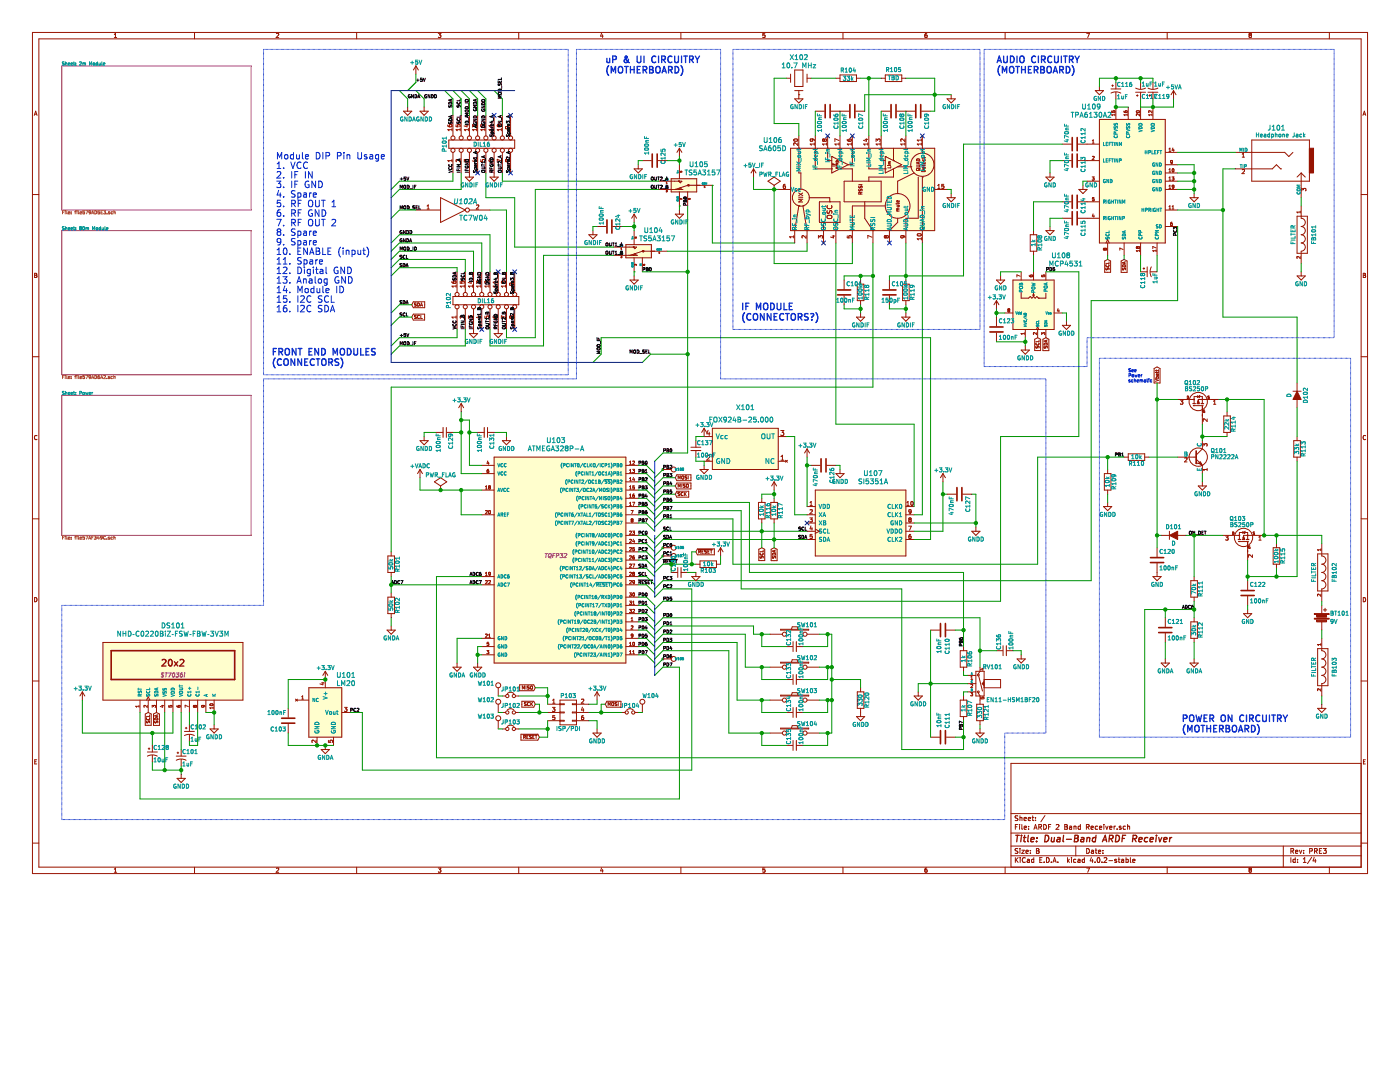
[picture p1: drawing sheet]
<svg xmlns="http://www.w3.org/2000/svg" width="279mm" height="216mm" viewBox="0 0 279 216" stroke-linecap="round" stroke-linejoin="round" font-family="sans-serif">
<g fill="#fffecd" stroke="#fffecd" stroke-width=".2">
<path d="M170.1 41.1h6.6l-6.6 4.9z"/>
<path d="M179.1 33.3h2.7z"/>
<path d="M98.6 91.2h26.3v41.1h-26.3z" fill-rule="evenodd"/>
<path d="M157.8 29.6h28.7v16.4h-28.7z" fill-rule="evenodd"/>
<path d="M133.9 35.7h5.1v2.6h-5.1z" fill-rule="evenodd"/>
<path d="M124.9 48.8h5.1v2.6h-5.1z" fill-rule="evenodd"/>
<path d="M20.5 128.2h28v11.5h-28z" fill-rule="evenodd"/>
<path d="M219.4 23.8h13.2v24.7h-13.2z" fill-rule="evenodd"/>
</g>
<g fill="none" stroke="#981200" stroke-width=".2">
<path d="M83 13.1l-.5 .9M83 13.1v1.7M83 13.1l.5 .9M157 15.6h.8M157.8 14.8v1.6M158.6 14h1.6v3.3h-1.6zM158.6 18.1h1.6M158.6 19.7h1.6l-.8 .8zM159.4 18.9h.1M159.4 18.1v1.6M161.1 14.8v1.6M161.1 15.6h.8"/>
<path d="M166.8 15.6h.8M167.6 15h3.3v1.3h-3.3zM170.9 15.6h.8M175.9 15.6h.8M176.7 15h3.3v1.3h-3.3zM180 15.6h.8M189 19.7h1.6l-.8 .8zM189.8 18.9v.8M218.6 18.1h1.6l-.8 .8zM219.4 17.3v.8M221.7 17.8h2M221.7 18.6a2.05 2.05 0 0 1 2 0"/>
<path d="M221.9 17.1h.3M222 16.9v.4M222.7 16.4v1.4M222.7 18.4v1.3M226.6 18.4h2M226.6 17.6a2.05 2.05 0 0 0 2 0M226.8 19.1h.3M227 18.9v.3M227.6 16.4v1.4M227.6 18.4v1.3M229.1 18.4h2M229.1 17.6a2.05 2.05 0 0 0 2 0"/>
<path d="M229.3 19.1h.3M229.4 18.9v.3M230.1 16.4v1.4M230.1 18.4v1.3M80.5 22.2h1.7l-.8 .8zM81.4 21.4v.8M83.8 22.2h1.7l-.9 .8zM84.6 21.4v.8M87.9 39.4l5 2.5-5 2.5zM89.4 24.9l.2 .4h.4l.2-.1-.1-.3h-.4l.1 .4M89.6 27.9h13.1v1.7h-13.1zM90.2 32h-.8l.2 .3"/>
<path d="M90.2 25.6v.5M90.2 31.8v.5M90.2 25.9h-.8l.2 .2M90.4 23v4.1M90.4 30.4v4.1M91 24.9v.4h.4v-.4h.4v.4M91.8 31.8v.5l-.6-.5-.2 .2 .1 .3M91.8 25.6v.5M91.8 25.9h-.8l.2 .2M92 23v4.1M92 30.4v4.1M92.7 32.3v-.5l.3 .3v-.2h.4v.4"/>
<path d="M92.9 35.3h1.6l-.8 .9zM92.9 24.9h.6M93.2 24.8v.5l-.6-.2M93.5 25.6v.5M93.5 25.9h-.8l.2 .2M93.7 23v4.1M93.7 30.4v4.9M94.3 25.4v-.5l.3 .2 .1-.2h.3v.5M94.6 31.9h.5M94.8 31.8v.5l-.5-.2M95.1 25.9h-.8l.2 .2M95.1 25.6v.5"/>
<path d="M95.3 23v4.1M95.3 30.4v4.1M95.9 31.9v.3l.4 .1v-.4h.4v.4M96 25.3h.1M96.8 24.9v.5l-.6-.5-.3 .1 .1 .3M96.8 25.6v.5M96.8 25.9h-.9l.3 .2M97 23v4.1M97 30.4v4.1M97.6 31.9l.2 .3 .5 .1 .1-.2-.1-.2h-.4l.2 .4M98.4 24.9v.4M98.4 25.6v.5"/>
<path d="M98.4 25.9h-.8l.2 .2M98.4 25.1h-.8l.2 .2M98.6 23v4.1M98.6 30.4v4.1M99.3 25h-.1a.39 .39 0 0 0 .5 .3 .39 .39 0 0 0 .3-.3M99.3 24.9v.1M99.3 24.9h.7M100 24.9v.1M100.1 32.1l-.9-.3v.5M100.1 25.6v.5M100.1 25.9h-.9l.3 .2M100.3 23v4.1"/>
<path d="M100.3 30.4v4.1M100.9 32.2h.1M101.2 32.1l-.3 .1M101.2 32l-.3-.1v.3M101.2 32l.4-.1 .1 .3M101.2 25.2l.2 .2-.1 .2-.4 .1v-.3l.1-.2 .5 .1 .2 .3M101.2 32v.1M101.2 32.1l.1 .1M101.3 32.2h.1M101.3 32.2h.3M101.7 32.2h-.1M101.9 23v4.1"/>
<path d="M101.9 30.4v4.1M131.5 36.2h4.6l-.3 .3-.4-.3M131.5 37.8h4.6M132.9 37.9h.2l-.1 .2M132.9 38.2l.1 .1M133 36.6h.1M133 38.3h.1M133 36.4h.1M133 36.4l.1 .2M133 38.1h.1M133.1 38.1v.1M133.1 38.2v.1"/>
<path d="M133.9 35.7h5.1v2.6h-5.1zM135.4 37.8h.1M135.4 36.2h.1M135.4 37.8l.4-.3 .3 .3M135.6 29.6v1.6M135.6 32.9v2.8M135.6 38.3v2.8M135.6 29.6l-.5 .8M135.6 29.6l.5 .8M135.7 34.2v.1h.2M135.8 39.8h.1M135.8 39.6v.2"/>
<path d="M135.8 39.6h.1M135.9 34.3h.1M136.1 34.2h-.2v.1M136.1 34.2h.1M136.1 34.3h-.1M136.1 39.6v.2l-.3-.2M136.1 34.2v.1M136.1 37.8h.1M137.2 38.3v2.8M137.4 39.6v.1M137.4 39.7h.1M137.4 39.7l.1 .1"/>
<path d="M137.5 39.8h.1M137.5 39.6v.1M137.5 39.7l.1 .1M137.6 39.6h.1M137.6 39.6h-.1M137.7 39.8h-.1M137.7 39.6v.2M140.6 37.1l-.1 .2h.2M140.7 37.2v.3M142.2 37h-5l-2.4 .8M155.3 37.8h2.5M156.7 36.8l-.4 .2v.4l.2 .2 .2-.1v-.4l-.4 .1"/>
<path d="M157.8 29.6h28.7v16.4h-28.7zM158.4 27.8a.49 .49 0 0 1 .8 .2 .43 .43 0 0 1-.4 .2 .43 .43 0 0 1-.4-.4zM159.2 28.5v.5l-.6-.5-.2 .2 .1 .3M159.4 39.4h.8M159.4 38.5l.8 .6M159.4 29.6h.1M159.4 27.1v7.4h.4v3.3M160.2 39.8h-.8l.6 .2-.6 .3h.8M160.2 38.5l-.8 .6M161.5 39.4h4.1v.9M162 27.7l.2 .2v.2l-.4 .1-.1-.3 .1-.2 .5 .1 .2 .3M162.5 28.7h-.8l.2 .3"/>
<path d="M162.5 28.5v.5M162.7 27.1v6.6h3.3M164.2 28.1v.1M164.5 27.9l-.3-.1v.3M164.5 27.9l.2-.2 .3 .2-.2 .3-.3-.2M164.5 28l-.3 .2M164.5 27.9v.1M165 28.7h-.8l.2 .3M165 28.5v.5M165.2 29.6h.1M165.2 27.1v4.9h.8M166 33.7h.1"/>
<path d="M166 31.2h.1M166 31.2v3.3l3.3-1.6M166 31.2l3.3 1.7M166.1 33.1h.6M166.1 32.6v.2h.6M166.4 32.6v.2M166.9 33.1h.3M166.9 32.9v.2M166.9 32.9h.3M167 33.4l.1 .2h.1v-.2h-.3v.2M167.2 32.3v-.2h-.3v.2h.5M167.2 32.6h-.3v.3"/>
<path d="M167.4 28.7h-.8l.3 .3M167.4 28.5v.5M167.4 28l-.8-.3v.5M167.6 32h.1M167.6 33.7h2.5v2.5M167.6 27.1v4.9M168.5 36.2h7.4v4.1h-7.4zM169.1 27.8l.2 .4h.5M169.9 28.1l-.1-.3-.3-.1-.1 .2 .1 .3M169.9 28.1l-.1 .1M169.9 28.5v.5M169.9 28.7h-.8l.2 .3"/>
<path d="M170.1 29.6h.1M170.1 27.1v5.8h-.8M171.4 36.8h.6M171.4 37.1l.1 .4 .3-.4h.2v.4M171.4 37.8l.1 .3 .3-.3h.2v.3M171.7 38.7v-.3h-.3v.3h.6M172 38.4l-.3 .2M172.6 27.8h.6M172.9 27.7v.5l-.6-.2M173.2 28.5v.5M173.2 28.7h-.8l.2 .3M173.4 27.1v6.6h3.3"/>
<path d="M174.8 28.2v-.5l.4 .3v-.2h.4v.4M175.7 28.7h-.9l.3 .3M175.7 28.5v.5M175.9 29.6h.1M175.9 27.1v4.9h.8M176.7 33.7h.1M176.7 31.2h.1M176.7 31.2l3.3 1.7-3.3 1.6zM177.2 33h.1M177.4 33h.4M177.4 32.8h.4M177.5 32.5l-.1 .3"/>
<path d="M177.5 32.5h.3M177.8 33.2v.3h-.6M177.8 32.3h-.4l.1 .2M178.3 32h.1M178.3 29.6v2.4M178.3 33.7v1.6h-4.9v.9M179.1 38.6h.1M179.1 33.3h2.7M180.6 27.7v.5l-.6-.5-.2 .2v.3M180.6 28.5v.5M180.6 28.7h-.8l.2 .3M180.8 27.1v2.5"/>
<path d="M181.8 33.3h.1M182.4 34.5l-3.3 1.7v2.4M182.9 33h.5l.1 .3M182.9 33.7l.6-.1v.3l-.2 .1h-.3zM183 31.8a.35 .35 0 0 1 .4-.1 .35 .35 0 0 1 .1 .4h-.6zM183.3 35.3v8.3h-2.5v4.9M183.4 32.3v.4M183.5 33.3h-.6M183.5 33.7l-.1 .2M183.5 33.3h.1M183.5 32.3l-.6 .2 .6 .2M183.6 33.6l-.1 .1"/>
<path d="M183.9 27.7v.5M183.9 28.5v.5M183.9 28.7h-.8l.2 .3M183.9 28h-.8l.2 .2M184 34a.36 .36 0 0 1 .4-.1 .36 .36 0 0 1 .2 .4h-.6zM184.1 35.3h.1M184.1 30.4h.1M184.1 27.1v3.3M184.1 35.3v13.2M184.2 31.4v.2M184.2 32.9v.2M184.2 31.8l.1 .3h.3v-.3"/>
<path d="M184.6 32.4l-.1 .3h-.3v-.3h.1l.1 .3M184.6 33.3l-.1 .3h-.3v-.3h.1l.1 .3M184.6 31.4l-.1 .1h-.5M184.6 32.9l-.1 .1h-.5M186.5 37.8h2.5M187.1 37l.3-.2v.8M187.1 37.6h.5M188.4 36.8h-.4l-.1 .4h.5v.3h-.5M189 39.4h1.6l-.8 .9zM189.8 38.6v.8M208.7 35.3h1.7l-.8 .9zM209.6 34.5v.8"/>
<path d="M212 32h1.8M212 28.8h1.8M215.1 32h4.3M215.1 28.8h4.3M215.3 37.8h1.6l-.8 .8zM216.1 37v.8M216.9 36.2h2.5M218 35.3h.4l-.3 .2 .2 .1v.3h-.3M218 31.3l.2-.1 .2 .2-.4 .5h.4M218 28.6h.4M218 28.1l.2-.2v.7M218.3 39.7h.1"/>
<path d="M218.3 39.7v.3M218.3 39.4h-.3v.3h.3M219.4 23.8h13.2v24.7h-13.2zM221.8 22.1v.3l.4 .1-.1-.3 .3-.1v.4M222.5 22.9h-.7l.2 .2M222.5 22.7v.4M222.7 21.4v2.4M224.3 22.2l.1 .2 .4 .1 .2-.1-.1-.3-.3 .1 .1 .3M225 22.9h-.7l.2 .2M225 22.7v.4M225.2 21.4v2.4M226.8 22.2a.35 .35 0 0 1 .6 .1v.1a.32 .32 0 0 1-.4 .1 .32 .32 0 0 1-.2-.3z"/>
<path d="M227.4 22.7v.4l-.4-.4-.2 .1v.3M227.6 21.4v2.4M229.9 22.1v.4l-.5-.4-.2 .1 .1 .3M229.9 22.7v.4M229.9 22.9h-.7l.2 .2M230.1 21.4v2.4M232.6 32.9h2.4M232.6 36.2h2.4M232.6 34.5h2.4M232.6 37.8h2.4M232.6 30.4h2.4M233.3 37.6h.4"/>
<path d="M233.3 29.7l.2-.1v.6M233.3 36h.4M233.3 34.3h.4M233.3 33.9l.2-.2v.6M233.3 35.5l.2-.2v.7M233.3 37.1l.2-.2v.7M233.3 30.2h.4M233.9 35.3h.4l-.2 .2 .2 .1v.3h-.4M233.9 32.4h-.2v-.4l.3 .1v.4l-.3 .2M234 32.4h-.1M234 33.7h.1a.3 .3 0 0 1 .2 .3 .3 .3 0 0 1-.3 .3zM234 32.3v.1"/>
<path d="M234.1 29.5l-.2 .5h.4M234.2 29.8v.4M234.3 37.2l-.3 .1v-.3l.3 .1v.4l-.3 .1M237.5 39.4h1.6l-.8 .9zM238.3 38.6v.8M246.5 33.7h7.4l.8-.8 .9 .8M246.5 30.4h9.9l.8 .8 .8-.8M247.9 31.4h.5M247.9 30.8l.2-.3v.9M247.9 33.9l.3-.1 .2 .3-.5 .5h.5M249.8 27.9h11.5v8.3h-11.5zM255.6 33.7h.1"/>
<path d="M259.7 34.5v4.9M259.7 34.5l.8 .8M259.7 34.5l-.8 .8M259.8 38.1v-.5l.3 .3 .1-.3h.3v.5M83 41.9h4.9M85.2 41.7h.5M85.2 41.1l.3-.2v.8M90.2 56.2v.2l.3 .1M90.4 59.2h13.1v1.6h-13.1zM90.6 56.1h.3l.1 .4h-.4zM90.6 56.5h.1M91 56.9v.4"/>
<path d="M91 57.1h-.8l.2 .2M91.2 54.2v4.1M91.8 56.1v.4h.4M92.2 56.5v-.3l.1-.1h.3v.4M92.2 56.5h.1M92.6 56.5h.1M92.7 56.9v.4M92.7 57.1h-.9l.3 .2M92.9 54.2v4.1M93.7 41.9h4.1M93.7 56.2h.6M94 56v.5l-.6-.1"/>
<path d="M94.3 56.9v.4M94.3 57.1h-.8l.2 .2M94.5 54.2v4.1M95.1 41l.3-.1 .2 .2-.6 .6h.6M95.1 56.6v-.5l.3 .3 .1-.3h.4v.5M95.9 56.9v.4M95.9 57.1h-.8l.3 .2M96.1 54.2v4.1M97.6 56.1v.5l-.6-.5-.2 .1v.3M97.6 56.9v.4M97.6 57.1h-.8l.2 .2M97.8 54.2v4.1"/>
<path d="M99.2 56.1v.4M99.2 56.9v.4M99.2 57.1h-.8l.2 .2M99.2 56.3h-.8l.2 .2M99.4 54.2v4.1M100.1 56.2a.49 .49 0 0 1 .8 .2 .43 .43 0 0 1-.5 .2 .43 .43 0 0 1-.3-.4zM100.9 56.9v.4M100.9 57.1h-.8l.2 .2M101.1 54.2v4.1M102 56.5l.2 .1v.3h-.4l-.1-.3 .1-.1h.5l.2 .4M102.7 54.2v4.1M122.4 50.9h4.6"/>
<path d="M122.4 49.3h4.6l-.3 .3-.3-.3M123.9 51.4h.2M123.9 51.1h.2v.3M123.9 49.8h.2M124 49.5v.3M124 49.5l-.1 .1M124.1 51.4h.1M124.9 48.8h5.1v2.6h-5.1zM126.4 50.9h.1M126.4 49.3h.1M126.4 50.9l.3-.3 .3 .3M126.6 42.7v1.7"/>
<path d="M126.6 46v2.8M126.6 51.4v2.8M126.6 42.7l-.5 .9M126.6 42.7l.4 .9M126.7 47.3v.2h.2l-.1-.1 .2-.1v.2M126.8 52.7l-.1 .2M126.8 52.7h.1M126.8 52.7l.2 .2v-.2M127 50.9h.1M128.2 51.4v2.8M128.3 52.8l.2 .1 .2-.1M128.5 52.8v.1"/>
<path d="M128.5 52.8h.1M128.6 52.7l-.1 .1M128.6 52.7v.1M128.6 52.8h.1M128.7 52.8h.1M131.6 50.3l-.1 .2h.2M131.6 50.4v.2M133.1 50.1h-4.9l-2.5 .8M158.4 47v.5M158.4 47.3h-.8l.2 .2M159.4 41.1h.1M159.4 41.1l-.8 4.9v2.5"/>
<path d="M160.2 41.1h.1M160.2 41.1l.9 4.9v2.5M160.9 47v.5l-.6-.5-.3 .2 .1 .3M163.3 47.5v-.5l.3 .3 .1-.2h.4v.4M163.5 40.3h4.1v4.1h-4.1zM164.4 44.4h.1M164.4 44.4v4.1M165.1 42v.5a.41 .41 0 0 0 .6-.4h.3v.5M165.1 43.1l.8-.1 .1 .4-.3 .2h-.5l-.2-.2zM165.1 41a.44 .44 0 0 0 .4 .7 .44 .44 0 0 0 .4-.7M165.6 40.3h.1M166.1 47.1h.5"/>
<path d="M166.3 47v.5l-.6-.2M166.8 44.4h.1M166.8 44.4v4.1M169.1 47.1v.3l.4 .1v-.4h.3v.4M172.6 40.3v3.3l1.6 2.4M174 47.3l-.8-.3v.5M174.2 46h.1M174.2 46v2.5M176.7 41.1h-6.6v7.4M176.8 47.2l-.1-.2-.2 .2v.2l.3-.1M176.8 47.2l.2-.2 .3 .2-.2 .3-.3-.2M176.8 47.2v.1"/>
<path d="M179 42.1h.4M179 40.5v.3M179 41h.4M179 42.1h.1M179.1 41.8l-.1 .3M179.1 41.8h.3M179.1 43.6v.8l-1.6 1.6v2.5M179.4 41v.2l-.4 .1M179.4 40l-.1 .3h-.3v-.3h.2v.3M179.4 41.6h-.4l.1 .2M179.4 40.5l-.1 .2h-.5M180.1 47l.2 .2-.1 .2h-.4v-.2l.1-.2 .5 .1 .2 .3"/>
<path d="M183.1 46.7a.49 .49 0 0 1 .8 .2 .43 .43 0 0 1-.5 .2 .43 .43 0 0 1-.3-.4zM183.9 47.6h-.8l.2 .3M183.9 47.4v.5M208.7 46h1.7l-.8 .8zM209.6 45.2v.8M212 40.3h1.8M212 43.6h1.8M215.1 40.3h4.3M215.1 43.6h4.3M218 40h.3M218.1 42.7l-.1 .4h.4M218.3 42.9v.5"/>
<path d="M218.3 40h.1M220.4 49.8v.1M220.5 52.1l.6-.3 .5 .3v2.2h-1.1zM220.5 49.8h-.1M220.5 49.7l-.1-.2-.2 .2v.1l.2 .1M220.5 49.7l.1-.2 .3 .2-.2 .2-.2-.1M220.5 49.7v.1M220.7 48.5l.4-.7 .3 .7M220.7 53.5l.1 .3 .4-.3 .1 .3M220.8 52.8a.29 .29 0 0 0 .2 .4 .29 .29 0 0 0 .3-.4M221.1 48.5v2.4M221.3 52.2v.4h-.6"/>
<path d="M223.8 52.1l.5-.3 .6 .3v2.3h-1.1zM224 53.5l.1 .4 .3-.4h.2M224 53a.34 .34 0 0 1 .4-.1 .34 .34 0 0 1 .2 .3h-.6zM224.1 49.8l-.6-.3v.4M224.3 48.5v2.4M224.4 52.3v.3M224.6 53.5h.1M224.6 53.5v.4M224.6 52.2l-.6 .2 .6 .3M227 49.5v.1M227.1 49.3l-.2-.1-.1 .1v.2l.2 .1M227.1 49.3l.1-.1 .2 .1-.1 .3-.2-.1"/>
<path d="M227.1 49.5h-.1M227.1 49.3v.2M227.4 49.8v.4M227.4 50h-.6l.2 .2M227.6 48.5v2.4M227.6 54.2h1.3M228.1 53.6h.4M228.3 53.4v.3M228.9 53.3v1.9M229.6 54.2h1.3M229.8 53.3a2.05 2.05 0 0 0 0 1.9M230.7 49.8v.4"/>
<path d="M230.7 50h-.6l.2 .2M230.7 49.5l-.6-.3v.4M230.9 48.5v2.4M232.6 41.9h2.4M232.6 45.2h2.4M233.3 41.7h.4M233.3 41.3l.2-.2v.6M233.6 44.7l.3-.1 .1 .3M233.9 44.3l-.2 .1-.1 .2 .1 .4h.2M233.9 41.7h.4M233.9 41.3l.2-.2v.6M234 44.9l-.1 .1"/>
<path d="M258.9 43.1h2v7.4h-2zM258.9 55.1h1.6l-.8 .8zM259.5 51.2v.4l-.5-.4-.2 .1 .1 .2M259.5 42.1v.4M259.5 42.3h-.7l.2 .2M259.7 41.1v2.5a.82 .82 0 0 1 .8 .8 .82 .82 0 0 1-.8 .8 .82 .82 0 0 1 .8 .8 .82 .82 0 0 1-.8 .8M259.7 46.8h.1M259.7 46.8a.82 .82 0 0 1 .8 .9 .82 .82 0 0 1-.8 .8 .82 .82 0 0 1 .8 .8 .82 .82 0 0 1-.8 .8v2.5M259.7 54.2v.9M91 63v.5M91 63.3h-.8l.2 .2M91.2 61.6v4.1"/>
<path d="M92.7 63v.6l-.6-.6-.3 .2 .1 .3M92.9 61.6v4.1M93.5 63.6v-.6l.3 .3 .1-.2h.3v.5M93.7 66.6h1.6l-.8 .8zM94.5 61.6v5M95.4 63.1h.5M95.7 63v.5l-.6-.2M96.1 61.6v4.1M96.8 63.1v.4h.3v-.4h.4v.4M97.8 61.6v4.1M98.4 63.1l.2 .4h.5l.1-.1v-.3h-.4l.1 .4M99.4 61.6v4.1"/>
<path d="M100.9 63.4l-.8-.4v.6M101.1 61.6v4.1M102 63.2l-.1-.2-.2 .2 .1 .3 .2-.1M102 63.2l.2-.2 .3 .2-.1 .3-.4-.1M102 63.2v.2M102.7 61.6v4.1M230.3 73.5l.6-.3 .6 .3v2.9h-1.2zM230.6 75.7l.6 .2-.6 .2M230.6 75.5h.6M230.8 73.8v.2M230.8 74.2v.2M230.8 75.5l.1-.3h.3v.3"/>
<path d="M230.9 74.6l.1 .3 .2-.1v-.2M231.2 74.6h-.4v.3M231.2 73.8l-.1 .2h-.5M231.2 74.2l-.1 .1h-.5M235 79.7h3.3M235.6 79.8h.5l-.3 .4h.2v.4h-.4M236.9 79a.25 .25 0 0 1 .3 .3 .25 .25 0 0 1-.3 .2zM239.5 78.9l-.2 .5M241.1 79.5h.2M241.1 79.2h.1M241.1 79.2l.2 .1M241.3 79.3h.1"/>
<path d="M241.3 79.5h.1M241.3 79.3v.2M241.3 79.1h-.2v.1M243.2 79.7h-4.1v.8M258 78.1h1.7M258.9 76.4v1.7M258.9 79.7v1.7M92 80.5l-.5 .9M92 80.5v1.7M92 80.5l.5 .9M96.1 92.9h2.5M96.1 94.5h2.5"/>
<path d="M96.1 97.8h2.5M96.9 97.6h.3M96.9 97.1l.2-.2v.7M97.3 93.7l-.1 .5 .1 .1 .2-.1v-.3l-.3 .1M97.3 93.7h.1M97.3 92l-.1 .4h.4M97.5 92.2v.5M97.5 97.1h.1M97.5 93.6l-.2 .1M97.5 97.1l.1 .1M97.6 97.2v.4h.2M97.6 97.2h.2"/>
<path d="M97.8 97.2l.1 .3M97.8 97l-.3 .1M97.8 97h.1M97.9 97v.1M97.9 97.5l-.1 .1M97.9 97.1h.1M97.9 97.1l-.1 .1M98.6 91.2h26.3v41.1h-26.3zM124.9 92.9h2.5M124.9 94.5h2.5M124.9 96.1h2.5M124.9 97.8h2.5"/>
<path d="M124.9 99.4h2.5M125.6 94.3h.4M125.6 92.2l.2-.2v.7M125.6 93.8l.2-.2v.7M125.6 95.5l.2-.2v.6M125.6 97.1l.2-.2v.7M125.6 98.8l.2-.2v.6M125.6 92.7h.4M125.6 95.9h.4M125.6 97.6h.4M125.6 99.2h.4M126.2 93.6h.4l-.2 .3 .2 .1v.2h-.4"/>
<path d="M126.3 92.1l.2-.1 .1 .2-.4 .5h.4M126.4 95.3l-.1 .4h.4M126.6 98.6h-.2l-.1 .5 .1 .1h.2v-.3l-.3 .1M126.6 95.5v.4M126.6 96.9h-.3v.3h.3v.3h-.3M139.7 93.7h1.6l-.8 .8zM140.5 85.5v1.6M140.5 92.9v.8M140.5 85.5l-.5 .8M140.5 85.5l.5 .8M161.1 89.6l-.5 .8M161.1 89.6v1.6"/>
<path d="M161.1 89.6l.5 .8M188.2 94.5l-.5 .8M188.2 94.5v1.6M188.2 94.5l.5 .8M238.1 80.9h.1M238.1 80.9h2M238.3 91.2h.4M238.3 80.5v-1.4h1.7v1.4M238.7 91.6l1.3 1.3M240 81v3.6M240 89.6l-1.3 1.2M240.3 82.1l.1 .2"/>
<path d="M240.4 81.8a.23 .23 0 0 0-.3 .3 .23 .23 0 0 0 .3 .2M240.4 82.3h.1M240.9 83.6v.5l-.6-.5-.2 .1 .1 .4M242.2 80.7h.5M242.2 80.1l.2-.3v.9M258.2 87.9h1.3v3.3h-1.3zM258.9 87.1v.8M258.9 91.2v.8M77.4 119.2h1.3v3.2h-1.3zM77.4 110.9h1.3v3.3h-1.3zM78.1 110.1v.8M78.1 114.2v.8"/>
<path d="M78.1 118.3v.9M96.1 102.7h2.5M96.1 116.7h2.5M96.1 115h2.5M96.9 101.9h.2l.1 .2-.3 .4h.3M96.9 115.9l.2-.1 .1 .2-.3 .5h.3M96.9 114.4l.2-.2v.6M96.9 114.8h.3M97.5 115.9l.3-.1 .1 .2-.4 .5h.4M97.6 101.9h.1a.3 .3 0 0 1 .2 .3 .3 .3 0 0 1-.3 .3zM97.8 114.6h-.2v-.4l.3 .1v.4l-.3 .1M97.9 114.5l-.1 .1"/>
<path d="M97.9 114.5h.1M124.9 102.7h2.5M124.9 104.4h2.5M124.9 119.2h2.5M124.9 116.7h2.5M124.9 106.8h2.5M124.9 108.5h2.5M124.9 110.1h2.5M124.9 111.8h2.5M124.9 101.1h2.5M124.9 113.4h2.5M124.9 115h2.5"/>
<path d="M125.6 118.3h.4l-.2 .2 .2 .1M125.6 119.9h.4l-.2 .3h.2M125.6 100.4l.2-.2v.7M125.6 112.6l.3-.1 .1 .2-.4 .5h.4M125.6 114.3l.3-.1 .1 .2-.4 .4h.4M125.6 115.9l.3-.1 .1 .2-.4 .5h.4M125.6 100.9h.4M125.9 101.9h.5l-.3 .6M126 118.6h.1M126 106h-.4M126 106h.1M126 107.7h-.4"/>
<path d="M126 107.7h.1M126 109.3h-.4M126 109.3h.1M126 110.9l-.4 .1M126 110.9v.1M126 118.6v.3h-.4M126 106v.3l-.4 .3h.4M126 107.7v.2l-.4 .4h.4M126 109.3v.2l-.4 .4h.4M126 111v.2l-.4 .4h.4M126.1 103.8l-.1-.1 .1-.2 .2 .1-.1 .2M126.1 103.8l-.1 .1 .1 .3 .2-.1-.1-.3"/>
<path d="M126.1 103.8h.1M126.2 106h.4l-.2 .2 .2 .1v.3h-.4M126.2 100.2h.5l-.3 .7M126.2 112.5h.5l-.3 .7M126.3 115.9h.3v.3h-.3zM126.3 118.4l.1-.1a.3 .3 0 0 1 .3 .3 .3 .3 0 0 1-.4 .3zM126.4 111l-.1 .4 .1 .2 .2-.1v-.3l-.3 .1M126.4 114.5l-.1-.1 .1-.2 .2 .1-.1 .2M126.4 114.5l-.1 .1 .1 .2h.2l-.1-.3M126.4 110.9v.1M126.4 114.5h.1M126.4 107.6l-.1 .5h.4"/>
<path d="M126.5 116.5h-.2M126.6 116.4l-.1 .1M126.6 107.8v.5M126.6 110.9h-.2M126.6 109.3h-.3v.3l.3-.1v.4h-.3M126.6 116.2v.2M126.6 116.1v.1M151.4 109.6l.6-.3 .6 .3v2.3h-1.2zM151.7 111v.3h.2M151.7 110.3a.29 .29 0 0 0 .3 .5 .29 .29 0 0 0 .2-.5M151.9 111.3l.3-.3 .1 .4M151.9 111.3h.1"/>
<path d="M152.3 109.8v.3h-.6M153.9 109.6l.6-.3 .6 .3v2.3h-1.2zM154.2 111l.1 .4 .2-.4h.2M154.2 110.5a.34 .34 0 0 1 .4-.1 .34 .34 0 0 1 .2 .3h-.7zM154.6 109.8v.3M154.7 111v.1M154.7 111.1v.3M154.8 109.8l-.7 .2 .7 .2M193.9 106h1.7l-.8 .8zM194.8 105.2v.8M230.1 115h1.6l-.8 .9zM230.9 109.3v1.8"/>
<path d="M230.9 112.4v2.6M231.7 106.8h1.7M233.4 106v1.7M235 106.8h1.7M237.7 115.9h1.3v3.3h-1.3zM238.3 115v.9M238.3 119.2v.8M244.1 106.8h3.3M244.6 107h.5l-.3 .3h.3v.4h-.5M246 106.2a.25 .25 0 0 1 .3 .2 .25 .25 0 0 1-.3 .2zM247.2 108.1h.1M247.2 108.1h2"/>
<path d="M247.4 107.7v-1.4h1.6v1.4M248.5 106l-.2 .5M249 108.1v3.7M249 115.9v1.8M249 119v1.8M249.3 109.4h.1M249.4 109.2l.1 .2M249.5 109a.25 .25 0 0 0-.3 .1 .25 .25 0 0 0 .1 .3M249.5 109.4h-.1M249.5 109.4h.1M249.9 110.7v.5l-.5-.5-.3 .2 .1 .3M250.1 106.4h.1"/>
<path d="M250.2 106.4l.2 .2h-.3M250.4 106.2h-.3v.2M251.2 107.8h.5M251.2 107.2l.3-.2v.8M252.3 106.8h-4.1v.9M254.1 109.3h1.3v3.3h-1.3zM254.7 108.5v.8M254.7 112.6v.8M263 110.5h2v7.4h-2zM263 118.6v.3M263 118.6h.1M263.6 118.6v.4l-.4-.4h-.2"/>
<path d="M263.6 109.5v.4M263.6 109.7h-.7l.2 .2M263.8 108.5v2.4a.82 .82 0 0 1 .8 .9 .82 .82 0 0 1-.8 .8 .82 .82 0 0 1 .8 .8 .82 .82 0 0 1-.8 .8M263.8 114.2h.1M263.8 114.2a.82 .82 0 0 1 .8 .8 .82 .82 0 0 1-.8 .9 .82 .82 0 0 1 .8 .8 .82 .82 0 0 1-.8 .8v2.5M16.4 138.1l-.5 .8M16.4 138.1v1.6M16.4 138.1l.5 .8M20.5 128.2h28v11.5h-28zM27.9 139.7v2.5M29.3 139.7l.3-.7 .3 .7M29.6 139.7v2.5"/>
<path d="M31.2 139.7v2.5M32.9 139.7v2.5M34.5 139.7v2.5M36.2 139.7v2.5M37.8 139.7v2.5M39.4 139.7v2.5M41.1 139.7v2.5M42.7 139.7v2.5M77.2 125.7h1.7l-.8 .9zM78.1 122.4v.9M78.1 124.9v.8M90.4 133.1h1.6l-.8 .8z"/>
<path d="M91.2 132.3v.8M94.5 133.1h1.6l-.8 .8zM95.3 132.3v.8M96.1 130.7h2.5M96.1 129h2.5M96.1 127.4h2.5M96.9 126.6l.2-.1 .1 .2-.3 .5h.3M97.2 129.8h.4l-.3 .3h.2v.3h-.3M97.5 127.2h.4M97.5 126.7l.2-.2v.7M97.5 128.2h-.3v.3l.3-.1v.4h-.3M124.9 124.1h2.5"/>
<path d="M124.9 125.7h2.5M124.9 130.7h2.5M124.9 129h2.5M124.9 127.4h2.5M124.9 120.8h2.5M124.9 122.4h2.5M125.6 121.6h.4l-.2 .2 .2 .1M125.6 130.5h.4M125.6 128.8h.4M125.6 128.4l.2-.2v.6M125.6 130l.2-.2v.7M126 123.9h.3"/>
<path d="M126 123.4l.1-.2v.7M126 120.2v.1M126 121.9h.1M126 124.9h.1M126 124.9h.2l.1 .2-.4 .4h.4M126 120.3v.3l-.4-.1M126 121.9v.3h-.4M126 126.6h.3v.3h-.3zM126.2 127.1l-.2 .1M126.2 127.1h.1M126.3 130.5h.3M126.3 121.7l.2-.1 .1 .2-.4 .4h.4"/>
<path d="M126.3 120.1l.2-.2v.7M126.3 130l.2-.2v.7M126.3 120.6h.3M126.3 128.2h.1a.3 .3 0 0 1 .3 .3 .3 .3 0 0 1-.4 .3zM126.3 126.9l-.1 .2M126.3 126.8v.1M153.7 126.6h2.4M153.7 133.1h2.4M153.7 139.7h2.4M155.8 132.1h5.6v.2h-5.6zM155.8 125.6h5.6v.1h-5.6zM155.8 138.7h5.6v.2h-5.6z"/>
<path d="M157.9 125.6l.2-.5h1l.2 .5M157.9 132.1l.2-.5h1l.2 .5M157.9 138.7l.2-.5h1l.2 .5M161.1 126.6h2.4M161.1 133.1h2.4M161.1 139.7h2.4M182.4 138.9h1.7l-.8 .8zM183.3 138.1v.8M185.7 125.7h1.8M188.8 125.7h1.8M191.6 129.8h1.4v3.3h-1.4zM191.6 139.7h1.4v3.3h-1.4z"/>
<path d="M192.3 129v.8M192.3 133.1v.8M192.3 138.9v.8M193.1 134.8h1.7M193.1 136.4h1.7M193.1 138.1h1.7M193.7 138.2h.4l-.2 .2 .2 .1v.3M193.7 138.8h.1M193.8 135.6h.3M193.8 135.1l.1-.2v.7M193.8 136.6l.2-.1 .1 .2-.4 .5h.4M193.8 138.8h.3"/>
<path d="M194.1 138.8h.1M194.8 133.9h1.6v5h-1.6zM195.3 138.3l.3 .6v.8M195.3 134.9l.8 3M195.6 133.1v.8l-.3 .5M195.7 139.1v.3l.3 .1v-.3l.3-.1v.4M195.9 133.4h.5M196.2 133.3v.4l-.5-.1M196.4 135.6h3.3v1.6h-3.3M231.7 132.3h1.7l-.8 .8zM232.6 123.3v1.8M232.6 126.4v1.8"/>
<path d="M232.6 131.5v.8M237.5 132.3h1.6l-.8 .8zM237.7 124.1h1.3v3.3h-1.3zM238.3 123.3v.8M238.3 127.4v.8M238.3 131.5v.8M248.2 122.4h1.6l-.8 .9zM249 121.6v.8M263 137.8h.1M263 129.4h2v7.4h-2zM263 137.5v.3M263 137.5h.1"/>
<path d="M263.6 128.4v.4M263.6 137.5v.4l-.4-.4h-.2M263.6 128.6h-.7l.2 .2M263.8 127.4v2.4a.82 .82 0 0 1 .8 .9 .82 .82 0 0 1-.8 .8 .82 .82 0 0 1 .8 .8 .82 .82 0 0 1-.8 .8M263.8 133.1h.1M263.8 133.1a.82 .82 0 0 1 .8 .8 .82 .82 0 0 1-.8 .9 .82 .82 0 0 1 .8 .8 .82 .82 0 0 1-.8 .8v2.5M263.8 120.8v1.6M263.8 124.1v1.6M264.1 121.7h.7M264.4 121.4v.6M27.7 140.8v.3M27.7 140.9h-.6l.2 .2"/>
<path d="M29 142.5l.6-.3 .6 .3v2.2h-1.2zM29.3 143.9v.3h.2M29.3 143.2a.29 .29 0 0 0 .2 .4 .29 .29 0 0 0 .3-.4M29.4 140.8v.3l-.5-.3-.2 .1 .1 .2M29.5 144.2l.2-.3 .1 .3M29.5 144.2h.1M29.9 142.6v.4h-.7M30.4 141.1v-.3l.2 .2 .1-.2h.3v.3M30.6 142.5l.6-.3 .6 .3v2.2h-1.2zM30.9 143.4a.34 .34 0 0 1 .4-.1 .34 .34 0 0 1 .2 .3h-.6zM30.9 143.9l.1 .4 .4-.4 .1 .4M31.3 142.7v.3"/>
<path d="M31.5 142.6l-.6 .2 .6 .3M32.2 140.8h.5M32.5 140.7v.4l-.5-.1M33.7 140.8v.3h.3l-.1-.3h.4v.3M35.2 150.9h1.9M35.2 151.7a2.05 2.05 0 0 1 1.9 0M35.3 140.8l.1 .2 .4 .1 .2-.1-.1-.2h-.3l.1 .3M35.3 155.3h1.7l-.8 .8zM35.3 150.2h.4M35.5 150.1v.3M36.2 149.6v1.3M36.2 151.5v1.3"/>
<path d="M36.2 154.5v.8M36.8 145.9h2M36.8 146.8a2.05 2.05 0 0 1 2 0M37 145.3h.3M37.1 145.1v.4M37.6 141l-.7-.3v.4M37.8 144.6v1.3M37.8 146.6v1.3M38.9 140.9l-.1-.1-.2 .1 .1 .2 .2-.1M38.9 140.9l.1-.1 .2 .1-.1 .2-.2-.1M38.9 140.9v.1M40.5 140.8l.1 .3h-.3l.1-.3h.3l.2 .3"/>
<path d="M41.9 145.5h1.7l-.9 .8zM41.9 140.5a.35 .35 0 0 1 .6 .2v.1a.32 .32 0 0 1-.4 0 .32 .32 0 0 1-.2-.3zM42.5 141.1v.3M42.5 141.2h-.6l.2 .2M42.7 144.6v.9M153.7 146.3h2.4M155.8 145.3h5.6v.2h-5.6zM157.9 145.3l.2-.5h1l.2 .5M161.1 146.3h2.4M170.9 143h1.7l-.9 .8zM171.7 142.2v.8M185.7 147.1h1.8"/>
<path d="M188.8 147.1h1.8M192.3 143v.8M194.8 146.3h1.6l-.8 .8zM195.6 145.5v.8M263 141.3h1.6l-.8 .9zM263.8 140.5v.8"/>
<circle cx="90.4" cy="30" r=".41"/>
<circle cx="90.4" cy="27.5" r=".41"/>
<circle cx="92" cy="30" r=".41"/>
<circle cx="92" cy="27.5" r=".41"/>
<circle cx="93.7" cy="30" r=".41"/>
<circle cx="93.7" cy="27.5" r=".41"/>
<circle cx="95.3" cy="30" r=".41"/>
<circle cx="95.3" cy="27.5" r=".41"/>
<circle cx="97" cy="30" r=".41"/>
<circle cx="97" cy="27.5" r=".41"/>
<circle cx="98.6" cy="30" r=".41"/>
<circle cx="98.6" cy="27.5" r=".41"/>
<circle cx="100.3" cy="30" r=".41"/>
<circle cx="100.3" cy="27.5" r=".41"/>
<circle cx="101.9" cy="30" r=".41"/>
<circle cx="101.9" cy="27.5" r=".41"/>
<circle cx="159.8" cy="39.4" r="1.69"/>
<circle cx="184.1" cy="32.9" r="2.32"/>
<circle cx="91.2" cy="58.8" r=".41"/>
<circle cx="92.9" cy="58.8" r=".41"/>
<circle cx="93.3" cy="41.9" r=".41"/>
<circle cx="94.5" cy="58.8" r=".41"/>
<circle cx="96.1" cy="58.8" r=".41"/>
<circle cx="97.8" cy="58.8" r=".41"/>
<circle cx="99.4" cy="58.8" r=".41"/>
<circle cx="101.1" cy="58.8" r=".41"/>
<circle cx="102.7" cy="58.8" r=".41"/>
<circle cx="179.1" cy="41.1" r="2.47"/>
<circle cx="91.2" cy="61.2" r=".41"/>
<circle cx="92.9" cy="61.2" r=".41"/>
<circle cx="94.5" cy="61.2" r=".41"/>
<circle cx="96.1" cy="61.2" r=".41"/>
<circle cx="97.8" cy="61.2" r=".41"/>
<circle cx="99.4" cy="61.2" r=".41"/>
<circle cx="101.1" cy="61.2" r=".41"/>
<circle cx="102.7" cy="61.2" r=".41"/>
<circle cx="238.3" cy="79.7" r=".08"/>
<circle cx="240" cy="79.7" r=".08"/>
<circle cx="239.1" cy="80.1" r="1.82"/>
<circle cx="239.1" cy="91.2" r="1.82"/>
<circle cx="247.4" cy="106.8" r=".08"/>
<circle cx="248.2" cy="107.2" r="1.82"/>
<circle cx="249" cy="106.8" r=".08"/>
<circle cx="156.5" cy="126.6" r=".41"/>
<circle cx="156.5" cy="133.1" r=".41"/>
<circle cx="156.5" cy="139.7" r=".41"/>
<circle cx="160.7" cy="126.6" r=".41"/>
<circle cx="160.7" cy="133.1" r=".41"/>
<circle cx="160.7" cy="139.7" r=".41"/>
<circle cx="195.3" cy="138.1" r=".18"/>
<circle cx="195.3" cy="134.7" r=".18"/>
<circle cx="156.5" cy="146.3" r=".41"/>
<circle cx="160.7" cy="146.3" r=".41"/>
</g>
<g fill="none" stroke="#009596" stroke-width=".2">
<path d="M12.8 12.7h.1M12.8 12.7v.3h-.4M12.8 12.4l-.4 .1 .4 .2M13.1 12.6h.2l.1 .4M13.1 12.3v.7M13.6 12.8l.3-.1v-.1l-.3 .1 .1 .3h.2M14.2 12.8l.3-.1-.1-.1-.2 .1v.3h.2M14.7 12.6h.2M14.7 12.3v.6l.2 .1M15.1 12.6v.1M15.1 13h.1M15.9 12.4l.2-.1 .2 .2-.4 .5h.4"/>
<path d="M16.5 12.6l.3 .1M16.5 12.6v.4M16.8 12.7l.2-.1 .1 .4M16.8 12.7v.3M17.9 13v-.7l.2 .5 .2-.5v.7M18.6 12.6h.3v.4l-.3-.1zM19.5 12.3v.7h-.3v-.4h.3M19.8 12.6v.4l.2-.1M20 12.6v.4M20.3 12.3l.1 .7M20.6 12.8l.3-.1v-.1l-.3 .1 .1 .3h.2M81.9 12.5h.7"/>
<path d="M82.3 12.2v.6M83.4 12h-.4l-.1 .4h.5v.3h-.5M83.6 12l.3 .8 .3-.8M156.1 13.5h.6M156.1 12.8l.3-.2v.9M157.1 12.7l.2-.1a.48 .48 0 0 1 .3 .5 .48 .48 0 0 1-.4 .4l-.2-.3zM157.7 10.9l.7 1M158 13.4v.1M158.4 10.9l-.7 1M158.4 12.6h.7l-.5 .9M158.7 11.9h.5M158.7 11.2l.3-.3v1"/>
<path d="M159.7 11l.1-.1a.48 .48 0 0 1 .4 .5 .48 .48 0 0 1-.4 .4l-.2-.3zM160.2 13.5v-.9l.3 .7 .4-.7v.9M160.5 11l.4-.1 .2 .3-.6 .7h.6M161.3 12.6v.9M161.3 13h.6M161.9 12.6v.9M162.3 12.9h.5l-.5 .6h.5M167.9 14h.4v-.4h-.4v.8M168.1 14l.2 .4M168.3 15.2h.5l-.3 .3 .3 .1v.4h-.5M168.7 14.4h.4M168.7 13.8l.2-.2v.8"/>
<path d="M169.1 15.2h.5l-.3 .3 .2 .1v.4h-.4M169.5 13.6h.1a.39 .39 0 0 1 .3 .4 .39 .39 0 0 1-.3 .3zM169.9 15.2v.8M170 15.7l.3 .3M170.3 15.5l-.4 .3M170.4 13.5l-.1 .6h.4M170.6 13.8v.6M176.9 13.9h.4l.1-.4h-.5v.8M177.1 13.9l.3 .4M177.3 15.1h.4M177.5 15.1v.8M177.7 13.7l.2-.2v.8"/>
<path d="M177.7 14.3h.5M178 15.5h.3M178.3 15.5l.1-.3-.4-.1v.8h.4v-.3M178.3 15.5h.1M178.4 15.5v.1M178.6 13.5h.1a.39 .39 0 0 1 .3 .4 .39 .39 0 0 1-.4 .3zM178.8 15.1a.41 .41 0 0 1 .5 .4 .41 .41 0 0 1-.5 .4zM178.8 13.5h.1M179.7 13.5h-.4v.4h.4v.3h-.4M218.8 19.3a.37 .37 0 0 0-.5 .3 .37 .37 0 0 0 .5 .4v-.3h-.1M219.6 19.2v.9l-.4-.9v.9M220 19.2a.41 .41 0 0 1 .5 .4 .41 .41 0 0 1-.5 .5z"/>
<path d="M223 19.1l.3-.2v.8M223 19.7h.5M223.5 16.5a.36 .36 0 0 0-.5 .3 .36 .36 0 0 0 .5 .4M223.8 16.7l.3-.3v.9M223.8 19.2l.1 .5 .3-.1M223.8 17.3h.5M224.2 19.2v.5M224.6 19.3h.3M224.6 17.3h.5M224.6 16.7l.3-.3v.9M225 18.9h-.4v.8M225.8 16.4l-.3 .2-.1 .5 .2 .2 .3-.1-.1-.4-.4 .1"/>
<path d="M228 16.6l.2-.2v.8M228 17.2h.4M228.5 18.9a.36 .36 0 0 0-.5 .3 .36 .36 0 0 0 .5 .4M228.8 16.6v.5h.3M228.8 19.7h.4M228.8 19.1l.2-.3v.9M229.1 16.6v.6M229.5 16.7h.3M229.6 19.1l.2-.3v.9M229.6 19.7h.4M229.9 16.4h-.4v.8M230.3 18.8h.6l-.4 .9"/>
<path d="M230.4 17.2h.5M230.4 16.6l.3-.2v.8M230.7 18.8a.39 .39 0 0 0-.3 .5 .39 .39 0 0 0 .5 .3M230.8 18.8l.1 .1M231.2 19.1l.3-.3v.9M231.2 16.6l.1 .5h.3M231.2 19.7h.5M231.6 16.6v.6M232 16.7h.3M232 19.7h.5M232 19.1l.3-.3v.9M232.4 16.4h-.4v.8"/>
<path d="M233.3 19.2l-.2 .1h-.2v-.4l.2-.1 .2 .2-.1 .5-.3 .2M80.4 23.4a.37 .37 0 0 0-.5 .3 .37 .37 0 0 0 .5 .4v-.3h-.1M81.2 23.3v.9l-.4-.9v.9M81.6 23.3a.41 .41 0 0 1 .5 .4 .41 .41 0 0 1-.5 .5zM82.3 24.2l.3-.9 .3 .9M82.4 23.9h.4M83.5 23.8h.1v.3M83.6 23.4a.38 .38 0 0 0-.5 .3 .38 .38 0 0 0 .5 .4M83.6 24.1h.1M84.5 23.3v.9l-.5-.9v.9M84.9 23.3a.41 .41 0 0 1 .4 .4 .41 .41 0 0 1-.4 .5zM85.7 23.3a.41 .41 0 0 1 .4 .4 .41 .41 0 0 1-.4 .5z"/>
<path d="M88.3 28.2a.49 .49 0 0 1 .8 .2 .43 .43 0 0 1-.5 .2 .43 .43 0 0 1-.3-.4zM88.7 30.2l-.1-.4-.3-.1v.5h.8M89.1 29.1h-.8l.2 .3M89.1 27.3v.5M89.1 28.9v.5M89.1 27.6h-.8l.2 .2M90.8 39.7l-.1 .8 .1 .2 .4-.2 .1-.8M91.8 40l.3-.3-.2 1M92.5 36.5a.37 .37 0 0 0-.5 .4 .37 .37 0 0 0 .5 .3v-.3h-.1M92.8 39.8l.3-.1a.54 .54 0 0 1 .1 .5 .54 .54 0 0 1-.4 .4l-.1-.3zM93.4 36.5v.8l-.5-.8v.8M93.7 39.8l.4-.1 .1 .3-.7 .7h.6"/>
<path d="M93.8 36.5a.41 .41 0 0 1 .4 .4 .41 .41 0 0 1-.4 .4zM94.6 36.5v.8M94.6 28.4a.41 .41 0 0 1 .5 .4 .41 .41 0 0 1-.5 .4zM95 36.9h.3M95.4 36.5h-.4v.8M95.4 28.4v.8M95.8 28.4v.8h.4M96.5 29.2h.4M96.5 28.6l.2-.2v.8M97.6 28.4l-.3 .2-.1 .4 .2 .2 .3-.1-.1-.4-.4 .1M133 35.6v.4l-.2-.4v.4M133 37.3v.3l-.2-.3v.3"/>
<path d="M133.2 37.6h.1M133.3 36h-.1M133.3 37.3l-.2 .1 .1 .2M133.3 37.3h.1M133.3 37.6h-.1M134.5 28.9h.7M134.9 28.6v.7M135.1 39.6h.3l-.3 .2h.3M135.1 34.4l.3 .1-.3 .1M135.1 39.9v.2M135.1 39.3h.2l.1 .1h-.3zM135.2 34.1h.2"/>
<path d="M135.3 40h.1l-.3 .1M135.3 34v.3M136 28.4h-.4l-.1 .4h.5v.4h-.5M136.2 28.4l.3 .9 .3-.9M136.7 33.9h.6M136.7 39.9h.4M136.7 39.5h.4l-.4 .2h.4M137 33.9v1M137.7 32.3v.8l.2 .2 .4-.2v-.8M138.1 34h-.5a.41 .41 0 0 0 .5 .5l-.1 .4h-.5M138.7 32.6l.3-.3v1M138.7 33.3h.6"/>
<path d="M139 33.9h-.5v.5l.4-.1 .1 .4-.2 .2-.3-.1M139.3 34.9l.4-1 .3 1M139.4 34.6h.5M139.7 32.4l.2-.1a.48 .48 0 0 1 .3 .5 .48 .48 0 0 1-.4 .4l-.1-.3zM140.2 36.7v.1M140.2 36.8h.1M140.2 33.9h.6l-.3 .4 .3 .2v.3h-.6M140.3 36.5h-.1v.2M140.3 36.8h.1M140.5 36.7l.1-.2 .1 .2M140.5 36.7v.1M140.5 36.8h.1"/>
<path d="M140.7 36.7l-.1 .1M140.8 36.8v-.3l.1 .2 .1-.2v.3M141.1 32.3h-.5v.5l.5-.1 .1 .4-.2 .2-.4-.1M141.2 34.2l.3-.3v1M141.2 34.9h.6M142.6 33.9h-.4l-.1 .5 .5-.1 .1 .4-.2 .2-.4-.1M143 33.9h.7l-.4 1M152.1 29.1l-.5 .1a.41 .41 0 0 0 .5 .5l-.1 .3h-.4M152.4 30.1l.3-1 .4 1M152.5 29.8h.5M152.5 27.4v.9l.2 .1 .4-.1v-.9M153.5 28.4h.6"/>
<path d="M153.5 27.7l.3-.3v1M153.8 29.1l-.4 .2-.1 .6 .2 .2 .4-.1-.1-.5h-.3l-.2 .1M154.4 29.2l.1-.1a.48 .48 0 0 1 .4 .5 .48 .48 0 0 1-.5 .4l-.1-.3zM154.5 27.5l.2-.1a.48 .48 0 0 1 .3 .6 .48 .48 0 0 1-.4 .4l-.2-.3zM155.7 29.1h-.4l-.1 .5 .5-.1 .1 .4-.2 .2-.4-.1M155.9 27.4l-.5 .3v.6l.2 .1 .3-.1v-.4l-.3-.1-.2 .2M156.2 29.1a.5 .5 0 0 1 .6 .5 .5 .5 0 0 1-.6 .5zM157.9 37.4l.2 .8 .3-.8M158.3 20.9a.37 .37 0 0 0-.5 .4 .37 .37 0 0 0 .5 .3v-.3h-.2M158.7 38.1h.1M158.7 38.1h.3M159 33.2h.8"/>
<path d="M159 32.3l.8 .6M159 37.7h-.3v.4M159.1 20.9v.8l-.5-.8v.8M159.2 29.7v.3M159.2 30.3h.6M159.3 31h.3l.2 .2-.2 .2h-.3zM159.3 31h.1M159.5 20.9a.41 .41 0 0 1 .5 .4 .41 .41 0 0 1-.5 .4zM159.7 30.3l.1 .3h-.6M159.8 37.7l-.3-.1-.1 .2v.3h.4M159.8 33.6h-.8l.6 .2-.6 .3h.8M159.8 32.3l-.8 .6"/>
<path d="M159.8 29.7l-.1 .2h-.7M159.9 31.6v.6M160.3 20.9v.8M160.7 21.3h.3M161.1 20.9h-.4v.8M162.3 33v.3h.8M162.3 31.7h.8M162.3 33.7h.8M162.5 30.6h.9M162.6 31.7l-.1 .2 .2 .1h.3v-.3M162.6 30.9l-.1 .3 .2 .1 .3-.1v-.3M162.6 30.3v.3"/>
<path d="M162.6 30.2h.4v.4M162.6 30.2v.1M162.6 33.1v.2M163.1 29.7l-.8 .1M163.2 32.2v.6M164.7 31.5v.4h.9M164.7 30.5h.1M164.7 32.3h.9M165 30.5h.6M165 30.1h.6M165.1 31.6v.3M165.6 29.8h-.6l.1 .3"/>
<path d="M165.6 30.7v.7M167.2 33v.3h.8M167.2 31.7h.8M167.2 33.7h.8M167.5 30.6h.8M167.5 31.7v.2l.1 .1h.4v-.3M167.5 30.9v.3l.1 .1 .4-.1v-.3M167.5 30.6v-.3l.1-.1 .4 .1v.3M167.6 33.1v.2M168 29.7l-.8 .1M168.1 32.2v.6M169.7 32.3v.4h.8"/>
<path d="M169.7 33.1h.8M169.9 30.3h.6M169.9 29.7v.3M170 31h.4v.3l-.4 .1zM170 31h.1M170 32.4v.3M170.4 30.3v.3h-.5M170.5 29.7l-.1 .2h-.7M170.5 31.6v.6M172.9 30.5h.1M172.9 32.5h.9M173.2 30.5h.6"/>
<path d="M173.2 30.1h.6M173.8 32.8v.3h-.9M173.8 31.6h-.9l.6 .2-.6 .3h.9M173.8 29.8h-.5v.3M173.8 30.7v.7M175.4 34h.8M175.4 31.7h.8M175.7 30.6h.8M175.7 31.7v.2l.1 .1h.4v-.3M175.7 30.9v.3l.1 .1 .4-.1v-.3M176.2 30.2h-.4l-.1 .4M176.2 30.2v.1"/>
<path d="M176.2 30.3v.3M176.2 33h-.8l.6 .3-.6 .3h.8M176.2 34.2v.4h-.8M176.2 29.7l-.8 .1M176.3 32.2v.6M177.1 40v.4h.8v-.4M177.1 39.3a.45 .45 0 0 1 .5-.1 .45 .45 0 0 1 .3 .4h-.8zM180.3 34h.9M180.3 31.7h.9M180.6 30.6h.8M180.7 30.6l-.1-.3 .2-.1 .3 .1v.3M180.7 30.9l-.1 .3 .2 .1 .3-.1v-.3"/>
<path d="M180.7 31.7l-.1 .2 .2 .1h.3v-.3M181.2 34.2v.4h-.9M181.2 33h-.9l.6 .3-.6 .3h.9M181.2 29.7l-.9 .1M181.2 32.2v.6M183.6 33.3h.9M183.9 29.7v.3M183.9 30.3h.6M184 31h.3l.2 .2-.2 .2h-.3zM184 31h-.1M184.4 30.3v.3h-.5M184.5 29.7l-.2 .2h-.7"/>
<path d="M184.5 33.6v.4h-.9M184.5 32.4h-.9l.6 .2-.6 .3h.9M184.5 31.6v.6M184.7 37.4a.37 .37 0 0 0-.5 .4 .37 .37 0 0 0 .5 .3v-.3h-.2M185.5 37.4v.8l-.5-.8v.8M185.9 37.4a.41 .41 0 0 1 .5 .4 .41 .41 0 0 1-.5 .4zM188.7 20.9a.37 .37 0 0 0-.5 .4 .37 .37 0 0 0 .5 .3v-.3h-.2M189.5 20.9v.8l-.4-.8v.8M189.9 20.9a.41 .41 0 0 1 .5 .4 .41 .41 0 0 1-.5 .4zM190.7 20.9v.8M191.1 21.3h.3M191.5 20.9h-.4v.8"/>
<path d="M208.9 36.5a.37 .37 0 0 0-.4 .4 .37 .37 0 0 0 .5 .3v-.3h-.2M209.8 36.5v.8l-.5-.8v.8M210.2 36.5a.41 .41 0 0 1 .4 .4 .41 .41 0 0 1-.4 .4zM212.4 24.8v.4h.9M212.4 30.5v.4h.9M212.4 38.7v.4h.9M212.5 26.4a.49 .49 0 0 1 .8 .1 .43 .43 0 0 1-.5 .2 .43 .43 0 0 1-.3-.3zM212.5 32.1a.49 .49 0 0 1 .8 .2 .43 .43 0 0 1-.5 .2 .43 .43 0 0 1-.3-.4zM212.7 39.9h.6M212.7 27.9h.6M212.7 25.9h.6M212.7 33.7h.6"/>
<path d="M212.7 31.7h.6M212.8 24.9v.3M212.8 30.6v.3M212.8 38.9v.2M213 27.8v.5l-.6-.2M213 33.6v.5l-.6-.2M213.3 31.3h-.5v.4M213.3 39.5l-.5 .1v.3M213.3 27.4l-.9-.4v.6M213.3 33.1l-.9-.3v.5M213.3 25.6h-.5v.3M213.8 22.4h.5"/>
<path d="M214 22.4v1M214.7 22.9h.4v-.4l-.4-.1v1M215.5 23.4l.3-1 .4 1M215.6 23.1h.5M215.7 31.9v-.5l.3 .3 .1-.3h.4v.5M215.8 33.8a.38 .38 0 0 0 .3 .5 .38 .38 0 0 0 .4-.5M215.8 28a.36 .36 0 0 0 .3 .5 .36 .36 0 0 0 .4-.5M215.8 33.8h.1M216 39.7h.6M216.1 20.8v.8l.1 .2 .4-.2v-.8M216.3 39.6v.5l-.6-.2M216.5 33.8h.1"/>
<path d="M216.6 33.2h-.9l.3 .2M216.6 27.4h-.9l.3 .3M216.6 25.6v.5l-.6-.5-.3 .2 .1 .3M216.6 26.4v.5M216.6 27.2v.5M216.6 32.2v.4M216.6 33v.4M216.6 26.7h-.9l.3 .2M216.6 32.4h-.9l.3 .2M216.9 22.4l-.3 .1-.1 .7 .2 .2 .3-.1-.1-.5h-.2l-.2 .2M217.1 21.8h.5M217.1 21.1l.2-.3v1"/>
<path d="M217.1 36.5a.37 .37 0 0 0-.4 .4 .37 .37 0 0 0 .5 .3v-.3h-.2M217.4 22.7l.3-.3v1M217.4 23.4h.6M218 36.5v.8l-.5-.8v.8M218.1 20.9l.1-.1a.54 .54 0 0 1 .4 .5 .54 .54 0 0 1-.4 .5l-.2-.4zM218.3 22.4h.6l-.3 .4 .3 .1v.4h-.6M218.4 36.5a.41 .41 0 0 1 .5 .4 .41 .41 0 0 1-.5 .4zM219.4 22.5l.2-.1a.54 .54 0 0 1 .3 .5 .54 .54 0 0 1-.3 .5l-.3-.4zM219.5 21.2l-.2 .2-.3-.1v-.5h.3l.2 .2v.5l-.5 .3M220.2 23.4l.3-1 .3 1M220.2 28.4v.7h.3M220.2 31.7v.6h.3"/>
<path d="M220.3 23.1h.5M220.6 35.8a.29 .29 0 0 0-.4 .3 .29 .29 0 0 0 .4 .3v-.2h-.1M220.8 28.7h.2M220.8 32h.2M220.9 39.9v.7M221.1 31.7h-.3v.6h.3M221.1 28.4h-.3v.7h.3M221.1 22.5l.4-.1 .2 .3-.6 .7h.6M221.3 35.8v.7l-.4-.7v.7M221.4 28.7h.2M221.4 32h.2M221.5 39.9a.29 .29 0 0 0-.3 .3 .29 .29 0 0 0 .4 .3v-.2h-.2"/>
<path d="M221.6 35.8a.33 .33 0 0 1 .3 .3 .33 .33 0 0 1-.3 .4zM221.7 31.7h-.3v.6M221.7 28.4h-.3v.7M221.8 31.7h.4M221.8 28.4h.4M221.9 39.9v.7M222 28.4v.7M222 31.7v.6M222.2 39.9v.7M222.3 25.8l.7 .2-.7 .2M222.4 24.6l.1 .4 .2-.4h.2l.1 .4M222.4 25.2l.1 .4 .2-.3h.2l.1 .3"/>
<path d="M222.4 27.1a.29 .29 0 0 0 .3 .4 .29 .29 0 0 0 .2-.4M222.4 28.4v.7M222.4 31.7v.6M222.5 39.9h.3M222.6 39.9v.7M222.7 26.8l-.1-.3h-.2l-.1 .3h.7M223 39.9v.7M223.1 28.4v.7l-.4-.7v.7M223.1 31.7v.6l-.4-.6v.6M223.4 32h.3v-.3h-.3v.6M223.4 29.1v-.7l.2 .5 .2-.5v.7M223.7 39.9v.7l-.3-.7v.7"/>
<path d="M224.8 25.8l.7 .2-.7 .2M224.8 24.6v.3h.2M224.8 25.2l.1 .4 .3-.3h.2v.3M224.9 27.1a.29 .29 0 0 0 .2 .4 .29 .29 0 0 0 .3-.4M225.1 24.9h-.1M225.1 26.8v-.3h-.3v.3h.7M225.4 24.6h-.2l-.1 .3M225.4 24.6v.1M225.4 24.7v.3M227.3 25.9l.6 .2-.6 .2M227.3 24.7a.36 .36 0 0 1 .4-.1 .36 .36 0 0 1 .2 .4h-.6zM227.3 25.4a.36 .36 0 0 1 .4-.1 .36 .36 0 0 1 .2 .3h-.6z"/>
<path d="M228.5 30v.7M228.5 30.4h.4M228.9 30v.7M229.2 30.4h.4v-.3l-.4-.1v.7M229.7 25.9l.7 .2-.7 .2M229.8 24.7a.36 .36 0 0 1 .4-.1 .36 .36 0 0 1 .2 .4h-.7zM229.8 25.4a.36 .36 0 0 1 .4-.1 .36 .36 0 0 1 .2 .3h-.7zM229.9 30v.7h.3M230.4 32.5a.29 .29 0 0 0-.4 .3 .29 .29 0 0 0 .4 .3v-.2h-.1M230.4 37.5a.29 .29 0 0 0-.4 .3 .29 .29 0 0 0 .4 .2v-.2h-.1M230.4 35.8a.29 .29 0 0 0-.4 .3 .29 .29 0 0 0 .4 .3v-.2h-.1M230.4 34.2a.29 .29 0 0 0-.4 .3 .29 .29 0 0 0 .4 .2v-.2h-.1"/>
<path d="M230.4 30.4h.2M230.7 30h-.3v.7h.3M231 30.4h.2M231.1 32.5v.7l-.4-.7v.7M231.1 34.2v.6l-.4-.6v.6M231.1 35.8v.7l-.4-.7v.7M231.1 37.4v.7l-.4-.7v.7M231.3 30h-.3v.7M231.4 32.5a.33 .33 0 0 1 .4 .3 .33 .33 0 0 1-.4 .4zM231.4 35.8a.33 .33 0 0 1 .4 .3 .33 .33 0 0 1-.4 .4zM231.4 34.2a.33 .33 0 0 1 .4 .3 .33 .33 0 0 1-.4 .3zM231.4 37.4a.33 .33 0 0 1 .4 .4 .33 .33 0 0 1-.4 .3z"/>
<path d="M231.5 30h.4M231.7 30v.7M247.4 30.2v-.6l.3 .4 .2-.4v.6M247.5 32.9h.3M247.7 32.9v.6M248.1 32.9v.6M248.2 29.6v.6M248.4 33.2h.3v-.3h-.3v.6M248.5 29.6a.33 .33 0 0 1 .4 .3 .33 .33 0 0 1-.4 .3zM250.7 26.5v.8M250.7 26.9h.5M251.2 26.5v.8"/>
<path d="M251.6 27.1l.3-.1v-.2l-.3 .1v.4h.3M252.3 26.8h.3v.5M252.6 27l-.3 .1 .1 .2h.2M253 26.9v.3l.4 .1M253.1 26.8h.3M253.1 26.8l-.1 .1M253.4 26.5v.8M253.5 25l-.1 .8-.3 .2M253.8 26.8h.3M253.8 26.8v.8M253.9 26h.6M253.9 25.3l.3-.3v1"/>
<path d="M254.1 26.8v.1M254.1 26.9v.3l-.3 .1M254.5 26.9l.3-.1 .1 .5M254.5 26.5v.8M254.9 25.1l.2-.1a.48 .48 0 0 1 .3 .5 .48 .48 0 0 1-.4 .4l-.2-.3zM255.3 26.9l.2-.1 .2 .1-.2 .4-.2-.1zM255.8 26h.5M255.8 25.3l.3-.3v1M256 26.9l.3-.1v.5M256 26.8v.5M256.7 27.1l.4-.1-.1-.2-.3 .1v.4h.3M258.3 26.5v.7l-.3 .1"/>
<path d="M258.7 26.8h.3v.5M258.9 37.7h.5l.1 .2-.2 .2-.4-.1zM258.9 38.3a.29 .29 0 0 0 .3 .4 .29 .29 0 0 0 .2-.4M259 27l-.3 .1 .1 .2h.2M259.4 26.9v.3l.4 .1M259.5 26.8h.3M259.5 26.8l-.1 .1M259.5 36.9h-.7l.5 .3-.5 .2h.7M260.1 26.5v.8M260.2 27l.3 .3M260.5 26.8l-.4 .3M12.4 45.8h.4"/>
<path d="M12.8 45.8h.1M12.8 45.2l-.4 .1 .4 .3v.2M13.1 45.5h.2l.1 .4M13.1 45.2v.7M13.6 45.6h.3v-.1h-.3l.1 .3h.2M14.2 45.6h.3l-.1-.1h-.2v.3h.2M14.7 45.4h.2M14.7 45.2v.6l.2 .1M15.1 45.5h.1M15.1 45.8h.1M15.9 45.4l.1 .1M15.9 45.3l.1-.1 .3 .1"/>
<path d="M15.9 45.3v.1M16 45.5l-.1 .1 .1 .3 .3-.2-.2-.2M16 45.5h.1M16.3 45.3v.1M16.3 45.4l-.2 .1M16.6 45.3v-.1a.31 .31 0 0 1 .3 .3 .31 .31 0 0 1-.3 .3zM16.6 45.8h.1M17.1 45.5h.3M17.1 45.4v.5M17.4 45.5h.3v.4M17.4 45.5v.4M18.5 45.9v-.7l.2 .5 .2-.5v.7"/>
<path d="M19.2 45.5h.3v.3h-.3zM19.8 45.8h.1M19.8 45.8h.3M20.1 45.5h-.3v.3M20.1 45.2v.7M20.4 45.4v.4h.2M20.6 45.4v.5M20.9 45.2l.1 .7M21.2 45.6h.3v-.1h-.3l.1 .3h.2M89.1 59.5a.49 .49 0 0 1 .8 .1 .43 .43 0 0 1-.5 .2 .43 .43 0 0 1-.3-.3zM89.9 58.6v.5l-.6-.5-.2 .1v.3M91.7 40.7h.5"/>
<path d="M91.7 42.9h.6M92 42.9v1M93.2 43a.44 .44 0 0 0-.6 .4 .44 .44 0 0 0 .6 .4M93.5 42.9h.7l-.4 1M94.4 40.7l.5-1 .2 1M94.5 42.9l.2 1 .2-.7 .2 .7 .2-1M94.6 40.4h.4M95.4 59.6a.41 .41 0 0 1 .5 .4 .41 .41 0 0 1-.5 .4zM95.8 43l.1-.1a.54 .54 0 0 1 .4 .5 .54 .54 0 0 1-.4 .5l-.2-.3zM96.3 59.6v.8M96.7 59.6v.8h.4M96.9 42.9l-.3 .7h.6"/>
<path d="M97.1 43.3v.6M97.3 59.8l.2-.2v.8M98.4 59.6l-.3 .2v.5l.1 .1 .3-.1-.1-.4-.3 .2M123.9 48.8v.3l-.2-.3v.3M123.9 50.4v.4l-.1-.4v.4M124.1 50.7l.1 .1M124.2 48.8h-.1M124.2 50.8h.1M124.3 50.5h-.2v.2M124.3 50.7v.1M125.5 42.1h.6M125.8 41.8v.6"/>
<path d="M126 52.7h.4l-.4 .2h.4M126 47.5l.4 .1-.4 .1M126.1 53.1v.2l.3-.1M126.1 52.5l.2-.1 .1 .2h-.4zM126.1 52.4v.1M126.1 47.3h.3M126.2 53.1l.2 .1M126.2 47.2v.2M126.4 53.2h.1M126.9 41.6h-.4v.4h.4v.3h-.4M127.2 41.6l.3 .8 .2-.8M127.7 47.1h.5"/>
<path d="M127.7 53h.3M127.7 52.7h.3l-.3 .1h.3M127.9 47.1v1M128.7 45.4v.8l.2 .2 .4-.2v-.8M129.1 47.1l-.6 .1a.41 .41 0 0 0 .5 .5v.3h-.5M129.7 46.4h.5M129.7 45.7l.3-.3v1M130 47.1h-.5l-.1 .4h.5l.1 .4-.2 .2-.4-.1M130.3 48.1l.3-1 .3 1M130.4 47.8h.4M130.7 45.5l.2-.1a.48 .48 0 0 1 .3 .5 .48 .48 0 0 1-.4 .5l-.2-.4zM131.2 47.1h.6l-.4 .3 .4 .2-.1 .4h-.5"/>
<path d="M131.2 49.6v.3M131.2 49.9h.1M131.2 49.6h.1M131.2 49.6l.1 .1M131.3 49.9h-.1M131.4 49.7l.1 .2 .1-.2M131.5 49.6h.1M131.5 49.6l-.1 .1M131.6 49.6v.1M131.8 49.9v-.3l.1 .2 .1-.2v.3M131.8 45.4l-.3 .7h.7M132 45.8v.6"/>
<path d="M132.1 48.1h.6M132.1 47.4l.3-.3v1M133.6 47.1h-.5v.4h.5l.1 .4-.2 .2-.4-.1M134 47.1h.6l-.4 1M135.1 40.1h.1M158.2 43.7h.1M158.2 44.6v.4h.8M158.2 45.4v.4h.8M158.2 45.4h.1M158.2 45.4h.3l.1 .4M158.4 43.7h.6M158.4 43.3h.6"/>
<path d="M158.5 44.7v.3M159 45.3l-.4 .3M159 42.9h-.5v.4M159 43.8v.7M160.6 44.6v.4h.8M160.6 43.7h.8M160.9 42.6l.5 .2M160.9 42.3h.8M160.9 43.7v-.3l.1-.1h.4v.4M160.9 42v.3M161 41.9h.4v.4M161 41.9l-.1 .1"/>
<path d="M161 44.7v.3M161 45.8v-.4h-.3l-.1 .4h.8M161.4 45.3l-.4 .3M161.4 42.8l-.5 .2M161.4 42.8l.3 .2M161.5 43.8v.7M163.9 44.5v.4l.3 .1a.35 .35 0 0 1 .4-.4l.1 .4M163.9 45.4l.6-.1 .2 .1v.3l-.2 .1h-.5zM164 43.7a.36 .36 0 0 0 .3 .5 .36 .36 0 0 0 .3-.5M164.2 41v.4M164.2 41.6h.5M164.3 42.4l.3-.1 .1 .3-.1 .1h-.3z"/>
<path d="M164.6 41.6l.1 .3-.5 .1M164.7 41l-.1 .2h-.7M164.8 42.9v.6M166.4 42.7h.1M166.4 44.5v.4l.3 .1a.35 .35 0 0 1 .4-.4v.4M166.4 45.4l.5-.1 .2 .1 .1 .3-.3 .1h-.4zM166.4 43.7a.36 .36 0 0 0 .4 .5 .36 .36 0 0 0 .3-.5M166.6 42.3h.6M166.6 42.7h.6M167.2 42h-.5v.3M167.3 42.9v.6M169.7 44.4h.6l.2 .2-.2 .3h-.6"/>
<path d="M169.7 43v.4h.8v-.4M169.7 43.7v.4M169.7 43.9h.8M170 43.1v.3M170.5 45.3h-.8l.5 .2-.5 .3h.8M173.8 43.4h.8M173.8 43.8v.4h.3a.35 .35 0 0 1 .4-.4v.4M173.8 45.4v.4h.8M173.8 44.6v.4h.3a.35 .35 0 0 1 .4-.4v.4M173.8 45.4h.3M173.8 45.4h.1M174.1 45.4h.1"/>
<path d="M174.1 45.4l.1 .4M174.6 45.3l-.4 .3M177.1 44.6h.6l.2 .2-.2 .3h-.6M177.1 41.4h.6l.2 .1-.2 .4h-.6M177.1 40.7v.4M177.1 40.9h.8M177.2 43.8a.43 .43 0 0 1 .5 0 .43 .43 0 0 1 .2 .4h-.8zM177.4 40.1v.3M177.6 45.5v.3M177.9 45.4l-.8 .3 .8 .2M177.9 42.3h-.8l.5 .2-.5 .3h.8M177.9 43v.6"/>
<path d="M180.3 44.6h.7l.2 .2-.2 .3h-.7M180.4 43.9a.45 .45 0 0 1 .5-.1 .45 .45 0 0 1 .3 .4h-.9zM180.6 41.1v.3M180.6 41.7h.6M180.7 42.5l.3-.1 .2 .3-.4 .1-.2-.1zM180.9 45.5v.3M181.1 41.7v.3l-.5 .1M181.2 45.4l-.9 .3 .9 .2M181.2 41.1l-.2 .2h-.7M181.2 43v.6M183.6 41.9h.1M183.6 44.5h.7l.2 .1-.2 .4h-.7"/>
<path d="M183.6 41.9l.1 .1M183.7 43.1a.45 .45 0 0 1 .5-.1 .45 .45 0 0 1 .3 .4h-.9zM183.7 45.4l.5-.1 .2 .1 .1 .3-.3 .1h-.5zM183.9 41.9h.6M183.9 41.5h.6M184.2 43.8v.3M184.4 45.4l-.1 .3M184.5 41.2h-.6l.1 .3M184.5 43.7l-.9 .2 .9 .3M184.5 45.3l-.1 .1M184.5 42.1v.7M188.7 40.6a.37 .37 0 0 0-.5 .4 .37 .37 0 0 0 .5 .3v-.2h-.2"/>
<path d="M189.5 40.6v.8l-.4-.8v.8M189.9 40.6a.41 .41 0 0 1 .5 .4 .41 .41 0 0 1-.5 .4zM190.7 40.6v.8M191.1 41h.3M191.5 40.6h-.4v.8M208.9 47.2a.37 .37 0 0 0-.4 .4 .37 .37 0 0 0 .5 .3v-.3h-.2M209.8 47.2v.8l-.5-.8v.8M210.2 47.2a.41 .41 0 0 1 .4 .4 .41 .41 0 0 1-.4 .4zM212.4 44.1v.4h.9M212.5 45.7a.49 .49 0 0 1 .8 .2 .43 .43 0 0 1-.5 .2 .43 .43 0 0 1-.3-.4zM212.5 40.3a.49 .49 0 0 1 .8 .2 .43 .43 0 0 1-.5 .2 .43 .43 0 0 1-.3-.4zM212.7 41.9h.6"/>
<path d="M212.7 45.2h.6M212.7 47.2h.6M212.8 44.2v.3M213 41.8v.5l-.6-.2M213 47.1v.5l-.6-.2M213.3 44.9h-.5v.3M213.3 41.3l-.9-.3v.5M213.3 46.7l-.9-.4v.6M215.7 44.2v.4h.4v-.4h.4v.4M215.8 42a.36 .36 0 0 0 .3 .5 .36 .36 0 0 0 .4-.5M215.8 46.5a.36 .36 0 0 0 .3 .5 .36 .36 0 0 0 .4-.5M216.6 41.4h-.9l.3 .2"/>
<path d="M216.6 40.6h-.9l.3 .3M216.6 40.4v.5M216.6 41.2v.4M216.6 44.9v.5M216.6 45.7v.5M216.6 45.9h-.9l.3 .3M216.6 45.1h-.9l.3 .3M220.2 43.5h.3v-.3h-.3v.6M220.2 40.3l.3-.1v-.3h-.3v.7M220.4 43.5l.2 .3M220.4 40.3l.2 .3M220.7 47.3l.1 .4 .3-.3h.2v.3"/>
<path d="M220.8 46.7a.29 .29 0 0 0 .2 .4 .29 .29 0 0 0 .3-.4M220.9 43.2v.6M221.4 46.1v.3h-.7M221.5 43.2a.29 .29 0 0 0-.3 .3 .29 .29 0 0 0 .4 .3v-.2h-.2M221.9 43.2v.6M221.9 43.5h.3M221.9 40.2h.3M222.2 43.2v.6M222.5 43.2h.3M222.6 43.2v.6M223 43.2v.6M223.7 43.2v.6l-.3-.6v.6"/>
<path d="M224 46.8a.36 .36 0 0 1 .4-.1 .36 .36 0 0 1 .2 .3h-.6zM224 47.3l.1 .4 .3-.3h.2v.3M224 43.5h.4v-.3h-.4v.6M224 40.6v-.7l.3 .5 .2-.5v.7M224.5 46.1v.3M224.6 46.1l-.6 .2 .6 .2M227.3 47.3a.29 .29 0 0 0 .3 .4 .29 .29 0 0 0 .3-.4M227.6 46.3v-.3h-.3v.3h.6M227.6 47v-.3h-.3v.3h.6M227.7 56.9a.36 .36 0 0 0 .3 .5 .36 .36 0 0 0 .4-.5M227.9 41.9h.4M227.9 41.5v.7"/>
<path d="M228 54.7l-.2-.1-.2 .1 .1 .3 .3-.1M228 54.7l.1-.1 .4 .1-.2 .3-.3-.1M228 54.7v.2M228.3 41.5v.7M228.5 55.4v.4M228.5 56.1v.5M228.5 56.4h-.9l.3 .2M228.5 55.6h-.9l.3 .2M228.6 41.9h.3v-.3l-.3-.1v.7M229.3 41.9h.3v-.3l-.3-.1v.7M229.4 41.9l.2 .3M229.9 41.5v.7"/>
<path d="M230.1 54.5v.4h.8M230.4 55.3h.5M230.5 54.6v.3M230.6 41.6a.29 .29 0 0 0-.4 .3 .29 .29 0 0 0 .4 .2v-.2h-.1M230.6 46h.6l-.6 .3h.6M230.6 47.3a.29 .29 0 0 0 .3 .4 .29 .29 0 0 0 .2-.4M230.8 45.1h.1M230.8 45.1l.3 .3-.3 .1M230.8 55.3l.1 .3h-.5M230.9 41.9h.3M230.9 41.5v.7M230.9 47v-.3h-.3v.3h.6"/>
<path d="M230.9 56.2h-.8l.2 .3M230.9 56v.5M231.1 44.9h-.3v.2M231.2 41.5v.7M231.4 44.8a.33 .33 0 0 1 .4 .4 .33 .33 0 0 1-.4 .3zM231.5 41.5h.4M231.7 41.5v.7M237.7 40.6a.37 .37 0 0 0-.5 .4 .37 .37 0 0 0 .5 .3v-.2h-.1M238.5 40.6v.8l-.4-.8v.8M238.9 40.6a.41 .41 0 0 1 .5 .4 .41 .41 0 0 1-.5 .4zM257.6 45.8v.4h.9v-.4M257.6 46.5v.5"/>
<path d="M257.6 48.2v.4h.9M257.6 47.9h.9M257.6 46.7h.9M258 46v.2M258 48.3v.3M258.1 45.5l-.1-.4h-.3l-.1 .4h.9M258.5 47.1v.4h-.9M258.5 45l-.4 .3M259.1 56.2a.37 .37 0 0 0-.5 .4 .37 .37 0 0 0 .5 .3v-.2h-.2M259.9 56.2v.8l-.5-.8v.8M260.3 56.2a.41 .41 0 0 1 .5 .4 .41 .41 0 0 1-.5 .4zM261.7 48.2v.4h.9"/>
<path d="M261.8 46a.49 .49 0 0 1 .8 .1 .43 .43 0 0 1-.5 .2 .43 .43 0 0 1-.3-.3zM261.8 47.5l.3 .1 .1-.2h.3l.1 .5h-.9zM262.1 47.6v.3M262.1 48.3v.3M262.6 45.3h-.9l.3 .2M262.6 45v.5M262.6 46.6v.5M262.6 46.9h-.9l.3 .2M89.5 61.4v-.4h-.4v.4h.8M89.9 60.1v.5M89.9 60.4h-.8l.2 .2M90.4 79.9h.6"/>
<path d="M90.7 79.6v.6M91.3 79.4h.5l-.2 .3 .2 .1v.3h-.5M92.5 79.4h.5l-.3 .3 .3 .1v.3h-.5M93.3 79.4l.2 .8 .3-.8M93.3 67.7a.37 .37 0 0 0-.4 .4 .37 .37 0 0 0 .5 .4v-.3h-.2M94.2 67.7v.8l-.5-.8v.8M94.6 67.7a.41 .41 0 0 1 .5 .4 .41 .41 0 0 1-.5 .4zM95.4 67.7v.8M95.8 68.1h.3M96.2 67.7h-.4v.8M97.3 60.4h.4M236.5 76l.2-.1 .3 .1v.5l-.2 .3-.3-.2z"/>
<path d="M236.6 77.2l.4 .1-.1 .2 .1 .3-.1 .2h-.3zM236.6 77.5h.3M236.6 76.6l.3 .1M236.9 76.7l.2 .1M237.3 76.8h.5M237.3 76.2l.3-.3v.9M237.8 77.2h-.4v.3a.35 .35 0 0 1 .4 .4h-.4M238.2 77.2h.3l.1 .2-.5 .6h.5M238.5 76l-.1-.1a.39 .39 0 0 0-.3 .5 .39 .39 0 0 0 .4 .3M238.5 76h.1M238.5 76v.7M238.5 76.7h.1"/>
<path d="M239 76l.2-.1 .2 .3-.5 .6h.5M239 76h-.1M239.4 77.2h-.4v.3h.4v.4h-.4M239.8 77.2h.1a.39 .39 0 0 1 .3 .4 .39 .39 0 0 1-.3 .3zM241 77.5l-.4 .1M241 77.5v-.3h-.4v.8M241 77.5h.1M256.9 78.8a.45 .45 0 0 1 .5-.1 .45 .45 0 0 1 .2 .4h-.8zM260.2 78.3a.45 .45 0 0 1 .7 .2 .43 .43 0 0 1-.4 .2 .43 .43 0 0 1-.4-.3zM260.2 79.9a.43 .43 0 0 1 .5-.1 .43 .43 0 0 1 .2 .5h-.8zM260.9 77.5v.5l-.6-.5-.2 .1 .1 .3M260.9 79.3h-.8l.2 .2"/>
<path d="M260.9 79v.5M92.2 80.1v.1M99.3 92.5l.2 .7 .3-.7M99.3 94.1l.2 .7 .3-.7M99.3 98.1l.2-.7 .3 .7M99.4 97.9h.3M99.9 97.4l.2 .7 .2-.7M100.3 92.5a.3 .3 0 0 0-.3 .3 .3 .3 0 0 0 .3 .3M100.3 94.2a.3 .3 0 0 0-.3 .3 .3 .3 0 0 0 .3 .3M100.3 92.5l.1 .1M100.3 94.2h.1M100.4 93.1h-.1"/>
<path d="M100.4 94.7l-.1 .1M100.9 97.5a.29 .29 0 0 0-.4 .3 .29 .29 0 0 0 .4 .2M101 92.6a.29 .29 0 0 0-.4 .2 .29 .29 0 0 0 .4 .3M101 94.2a.29 .29 0 0 0-.4 .3 .29 .29 0 0 0 .4 .2M101.6 97.5a.29 .29 0 0 0-.4 .3 .29 .29 0 0 0 .4 .2M105.4 90l.3-1 .4 1M105.5 89.7h.5M106.2 89h.6M106.5 89v1M107.1 90v-1l.4 .7 .3-.7v1M108.3 89.5h.3M108.7 89h-.4v1h.4"/>
<path d="M109.2 87.3v.8l.2 .2 .4-.2v-.8M109.7 89a.45 .45 0 0 0-.6 .5 .45 .45 0 0 0 .6 .4v-.4h-.2M110 90l.3-1 .4 1M110.1 89.7h.5M110.2 88.3h.6M110.2 87.6l.3-.3v1M110.9 89h.6l-.3 .4 .3 .1-.1 .4h-.5M111.3 87.4l.1-.1a.48 .48 0 0 1 .4 .5 .48 .48 0 0 1-.5 .5l-.1-.4zM111.9 89.1l.3-.1 .2 .3-.6 .7h.6M112 97.3l-.1 .5 .1 .5M112.1 87.3h.6l-.3 .4 .3 .2-.1 .3h-.5M112.2 92.4l-.2 .4 .2 .6"/>
<path d="M112.3 97.8l.3-.1v-.2l-.3-.1v.7M112.4 92.8h.3v-.3h-.3v.7M113 89.4l-.2-.2 .2-.2 .4 .2-.2 .2M113 89.4l-.2 .2 .2 .4 .4-.2-.2-.4M113 89.4h.2M113 95.7l-.1 .6 .2 .4M113.1 95.7h-.1M113.3 97.5a.29 .29 0 0 0-.4 .3 .29 .29 0 0 0 .4 .3M113.3 98v.1M113.3 96.1h.4v-.3h-.4v.6M113.5 92.6a.29 .29 0 0 0-.4 .2 .29 .29 0 0 0 .4 .3M113.6 97.4v.7"/>
<path d="M113.7 92.5v.7M113.8 89.5h.5v-.4l-.5-.1v1M114.3 97.4v.7l-.4-.7v.7M114.4 95.9a.29 .29 0 0 0-.4 .2 .29 .29 0 0 0 .4 .3M114.4 92.5v.7l-.3-.7v.7M114.5 97.4h.4M114.7 92.5h.3M114.7 95.8v.6M114.7 97.4v.7M114.8 89.6h.7M114.8 92.5v.7M115 97.4h.4l-.2 .3h.2v.3"/>
<path d="M115 98l.4 .1M115.1 94l-.2 .5 .2 .5M115.2 99l-.1 .5 .2 .5M115.3 99h-.1M115.3 95.8v.6l-.3-.6v.6M115.4 94.5h.3v-.3l-.3-.1v.7M115.4 98v.1M115.5 92.5h-.1a.32 .32 0 0 0-.2 .3 .32 .32 0 0 0 .3 .3M115.5 92.5v.1M115.5 99.4h.3v-.3h-.3v.6M115.5 92.6v.5M115.5 93.1h.1"/>
<path d="M115.6 95.8h.3M115.7 95.8v.6M115.9 90l.3-1 .3 1M115.9 89.7h.5M116.1 95.9l.3-.1 .1 .2-.4 .4h.4M116.2 97.4l-.6 .9M116.3 92.5l-.5 .8M116.4 94.2a.29 .29 0 0 0-.4 .3 .29 .29 0 0 0 .4 .2M116.5 99.1a.29 .29 0 0 0-.4 .3 .29 .29 0 0 0 .4 .3M116.7 94.1v.7M116.8 99.1v.6M116.9 92.5a.3 .3 0 0 0-.4 .3 .3 .3 0 0 0 .4 .3"/>
<path d="M116.9 92.5v.1M116.9 93.1h.1M117.2 92.5v.7h.3M117.2 95.8l-.5 .8M117.4 94.1v.7l-.4-.7v.7M117.5 97.5a.29 .29 0 0 0-.4 .3 .29 .29 0 0 0 .4 .2M117.5 99.1v.6l-.3-.6v.6M117.5 95.8l.3 .1 .1 .3-.2 .2-.2-.1zM117.6 94.1h.4M117.7 92.5v.7M117.7 97.5l.3-.1 .1 .2-.4 .5h.4M117.7 99.1h.4"/>
<path d="M117.8 94.1v.7M117.8 92.8l.3 .4M117.9 99.1v.6M118.1 92.5l-.4 .4M118.2 94.8h.3M118.2 94.3l.1-.2v.7M118.3 98.1l.2-.7 .2 .7M118.4 97.9h.3M118.4 92.5l.4 .1v.3l-.2 .3-.2-.1zM118.4 99l-.1 .5h.4M118.5 96.4h.1M118.5 95.9a.29 .29 0 0 0-.4 .2 .29 .29 0 0 0 .4 .3"/>
<path d="M118.6 99.3v.4M118.8 96l.2-.2v.6M118.8 96.4h.3M119.3 94.1l-.6 .9M119.4 97.4l-.5 .9M119.4 99l-.5 .9M119.4 95.8l.3 .1-.1 .2 .2 .2-.1 .1h-.3zM119.4 96.1h.2M119.6 94.2h.3v.4l-.2 .2-.2-.1zM119.6 92.5l-.6 .8M119.6 98.1v-.7l.3 .5 .2-.5v.7M119.6 99.7v-.6l.3 .4 .2-.4v.6"/>
<path d="M119.8 92.5v.7M120.4 99.1v.6M120.4 92.5a.3 .3 0 0 0-.3 .3 .3 .3 0 0 0 .3 .3M120.4 92.5l.1 .1M120.5 97.5h.3v.4l-.1 .2-.3-.1zM120.5 93.1h-.1M120.5 94.2a.3 .3 0 0 0-.3 .3 .3 .3 0 0 0 .3 .3M120.5 94.2h.1M120.6 94.7l-.1 .1M120.6 95.8l-.6 .8M120.6 95.7h1.3M120.7 99.3v.1"/>
<path d="M120.7 99.4l.3 .2-.3 .1M120.8 92.8h.3v-.3h-.3v.7M120.8 96v.1M120.8 96.1l.3 .2-.3 .1M120.8 94.3l.2-.2v.7M120.8 94.8h.4M121 99.1h-.3v.2M121.1 98.1h.3M121.1 97.7h.1M121.1 95.8h-.3v.2M121.1 97.7l.3 .1v.2M121.4 92.7l.2-.2v.7"/>
<path d="M121.4 93.2h.3M121.4 94.8l.2-.7 .2 .7M121.4 99.1l.3 .1v.3l-.1 .2-.3-.1zM121.4 98v.1M121.4 97.5h-.3v.2M121.4 94.6h.4M121.7 97.4v.7M121.7 95.8l-.3 .1 .3 .3v.2h-.3M122 92.4a.78 .78 0 0 1 0 1M122 94v.1a.78 .78 0 0 1 0 .9M122 99h.1M122 95.7h.1"/>
<path d="M122 97.3v.1M122 95.7a.78 .78 0 0 1 0 1M122 97.4a.78 .78 0 0 1 0 .9M122 99a.78 .78 0 0 1 0 1M122.5 92.8h.3v-.3h-.3v.7M122.5 94.5h.3v-.3l-.3-.1v.7M122.5 96.1h.3v-.3h-.3v.6M122.5 97.8l.3-.1v-.2l-.3-.1v.7M122.5 99.4h.3v-.3h-.3v.6M123.1 92.8h.2M123.1 94.5h.2M123.1 96.1h.2"/>
<path d="M123.1 97.7h.2M123.1 99.4h.2M123.4 92.5h-.3v.7l.3-.1 .1-.2-.2-.1M123.4 94.2l-.3-.1v.7h.3l.1-.2-.2-.1M123.4 92.5v.1M123.4 94.2h.1M123.4 94.4l-.1 .1M123.4 96.1h-.1M123.4 97.7h-.1M123.4 99.4h-.1M123.4 96v-.2h-.3v.6h.3l.1-.2-.2-.1M123.4 97.7v-.2l-.3-.1v.7h.3l.1-.2-.2-.2"/>
<path d="M123.4 99.3v-.2h-.3v.6h.3l.1-.2-.2-.1M123.4 92.6l-.1 .2M123.4 94.2v.2M123.4 94.4h.1M123.4 96v.1M123.4 97.7h.1M123.4 99.3v.1M123.7 97.4h.4l-.2 .3h.2v.3M123.7 98l.1 .1M123.8 95.9l.2-.1 .1 .2-.4 .4h.4M123.8 94.8h.3M123.8 98.1h.3"/>
<path d="M123.8 94.3l.1-.2v.7M123.8 92.6l.1-.1a.3 .3 0 0 1 .2 .3 .3 .3 0 0 1-.3 .3zM123.9 99l-.1 .5h.4M124.1 99.3v.4M124.1 98v.1M138.9 84.8h.6M139.2 84.5v.6M139.4 95.3h.1v.3M139.5 94.9a.38 .38 0 0 0-.5 .3 .38 .38 0 0 0 .5 .4M139.5 95.6h.1M139.8 84.3h.5l-.3 .3 .3 .1v.4h-.5M140.3 94.8v.9l-.4-.9v.9"/>
<path d="M140.7 85.1h.1M140.7 94.8a.41 .41 0 0 1 .5 .4 .41 .41 0 0 1-.5 .5zM141 84.3h.5l-.3 .3 .3 .1v.4h-.5M141.6 94.8a.41 .41 0 0 1 .4 .4 .41 .41 0 0 1-.4 .5zM141.8 84.3l.2 .8 .3-.8M159.4 88.9h.6M159.7 88.6v.6M160.4 88.4h.5l-.3 .3 .2 .1v.4h-.4M161.2 89.2h.1M161.5 88.4h.6l-.3 .3 .2 .1v.4h-.5M162.3 88.4l.3 .8 .2-.8M186.5 93.9h.7"/>
<path d="M186.9 93.5v.7M187.5 93.4h.5l-.3 .3h.3v.4h-.5M188.3 94.1v.1M188.7 93.4h.5l-.3 .3h.2v.4h-.4M189.4 93.4l.3 .8 .3-.8M258.4 88.9h.8M258.4 89.8v-.5l.3 .3v-.3h.4v.5M258.4 90.6v-.5l.3 .2v-.2h.4v.5M258.6 88.6l.3 .3M259.2 88.6l-.3 .2M259.7 88.7v-.6l.3 .3 .1-.2h.3v.5M260 90.5l-.3 .1v.4h.8"/>
<path d="M260 90.5l.1 .1M260.1 90.6v.4M260.5 90h-.8l.2 .2M260.5 90.5l-.4 .3M260.5 88.9v.5M260.5 89.7v.5M260.5 89.2h-.8l.2 .2M77.6 113.1v.4h.4v-.4h.3v.4M77.6 111.9h.8M77.6 112.4a.45 .45 0 0 1 .8 .2 .43 .43 0 0 1-.5 .2 .43 .43 0 0 1-.3-.4zM77.8 111.6l.3 .3M77.8 119.8l.3 .3"/>
<path d="M78.4 111.6l-.3 .2M78.4 119.8l-.3 .3M78.9 112.1a.49 .49 0 0 1 .8 .1 .43 .43 0 0 1-.4 .2 .43 .43 0 0 1-.4-.3zM79.3 114v-.4h-.3l-.1 .4h.8M79.7 113.5l-.4 .3M79.7 119.4v.5l-.6-.5-.2 .1 .1 .3M79.7 111.2v.4M79.7 112.7v.5M79.7 113h-.8l.2 .2M79.7 111.4h-.8l.2 .2M99.3 103l.2-.6 .3 .6M99.3 117l.2-.7 .3 .7"/>
<path d="M99.3 115.3l.2-.6 .3 .6M99.4 102.8h.3M99.4 116.8h.3M99.4 115.2h.3M100 102.7h.3v-.3h-.3v.6M100 114.7a.33 .33 0 0 1 .4 .3 .33 .33 0 0 1-.4 .3zM100 116.3a.33 .33 0 0 1 .4 .4 .33 .33 0 0 1-.4 .3zM100.1 102.7l.3 .3M100.6 102.7h.3M101 102.4h-.4v.6h.4M101 114.8a.29 .29 0 0 0-.4 .2 .29 .29 0 0 0 .4 .3M101 116.4a.29 .29 0 0 0-.4 .3 .29 .29 0 0 0 .4 .2"/>
<path d="M101.2 102.7h.3M101.2 116.3h.5l-.3 .7M101.6 102.4h-.4v.6M101.6 114.7l-.2 .1-.1 .4 .1 .1h.2v-.3l-.3 .1M111 102.3l-.1 .4 .1 .6M111 103.9l-.1 .4 .1 .6M111.3 102.7h.3v-.3h-.3v.6M111.3 104.3h.3v-.3h-.3v.7M112 114.6l-.2 .6 .2 .4M112 112.9l-.2 .5 .2 .5M112 114.6h.1M112.3 113.4h.3v-.3l-.3-.1v.7"/>
<path d="M112.3 115h.3v-.3h-.3v.6M112.3 102.4a.29 .29 0 0 0-.4 .3 .29 .29 0 0 0 .4 .3M112.3 104.1a.29 .29 0 0 0-.4 .2 .29 .29 0 0 0 .4 .3M112.6 102.4v.6M112.6 104v.7M113.3 113.1a.29 .29 0 0 0-.4 .3 .29 .29 0 0 0 .3 .3M113.3 113.6l-.1 .1M113.3 102.4v.6l-.4-.6v.6M113.3 104v.7l-.4-.7v.7M113.3 114.8a.29 .29 0 0 0-.4 .2 .29 .29 0 0 0 .4 .3M113.5 102.4h.4M113.5 104h.4"/>
<path d="M113.6 113v.7M113.6 114.7v.6M113.7 102.4v.6M113.7 104v.7M114 104h.5l-.3 .7M114.1 116.2l-.2 .5 .2 .5M114.2 113v.7l-.3-.7v.7M114.3 114.7v.6l-.4-.6v.6M114.3 116.7l.3-.1v-.2l-.3-.1v.7M114.4 102.4h-.2l-.1 .5 .1 .1h.2v-.4l-.3 .1M114.5 113h.3M114.5 109.7l-.2 .5 .2 .5"/>
<path d="M114.5 111.3l-.2 .6 .2 .4M114.5 114.7h.4M114.5 109.7h.1M114.5 111.3h.1M114.7 113v.7M114.7 114.7v.6M114.8 110.1h.3v-.3h-.3v.6M114.8 111.7h.3v-.3h-.3v.7M115 113.2l.2-.2v.7M115 113.7h.4M115.1 114.9l.1-.2v.6M115.1 115.3h.3"/>
<path d="M115.1 118.7l-.2 .4 .2 .6M115.1 106.4l-.1 .4 .1 .6M115.1 108l-.1 .5 .1 .5M115.2 102.3l-.6 .9M115.2 104l-.6 .8M115.3 119.1h.4v-.3h-.4v.7M115.3 116.4a.29 .29 0 0 0-.4 .3 .29 .29 0 0 0 .4 .2M115.4 102.4l.4 .6M115.4 104l.4 .7M115.4 106.8h.3v-.3h-.3v.6M115.4 108.5l.3-.1v-.3h-.3v.7M115.6 116.3v.7"/>
<path d="M115.7 114.7h.3l-.2 .2 .2 .1v.3h-.3M115.7 113.1l.2-.1 .1 .2-.4 .5h.4M115.7 100.6l-.2 .5 .2 .5M115.8 102.4l-.4 .6M115.8 104l-.4 .7M115.8 109.8a.29 .29 0 0 0-.4 .3 .29 .29 0 0 0 .4 .2M115.8 111.5a.29 .29 0 0 0-.4 .2 .29 .29 0 0 0 .4 .3M116 102.4h.3M116 104h.3M116 101.1l.3-.1v-.3h-.3v.7M116.1 109.8v.6M116.1 111.4v.7"/>
<path d="M116.1 102.4v.6M116.1 104v.7M116.3 116.3v.7l-.3-.7v.7M116.3 118.8a.29 .29 0 0 0-.3 .3 .29 .29 0 0 0 .4 .3M116.3 118.8l.1 .1M116.4 106.5a.29 .29 0 0 0-.4 .3 .29 .29 0 0 0 .4 .3M116.4 108.2a.29 .29 0 0 0-.4 .2 .29 .29 0 0 0 .4 .3M116.4 103l.3-.6 .2 .6M116.4 104.7l.3-.7 .2 .7M116.5 102.8h.3M116.5 104.5h.3M116.5 116.3h.4"/>
<path d="M116.7 118.8v.7M116.7 106.5v.6M116.7 108.1v.7M116.7 116.3v.7M116.8 109.8v.6l-.4-.6v.6M116.8 111.4v.7l-.4-.7v.7M116.8 113l-.6 .9M116.8 114.7l-.6 .8M117 113.7h.3M117 100.8a.29 .29 0 0 0-.4 .2 .29 .29 0 0 0 .4 .3M117 113.3h.1M117 109.8h.4"/>
<path d="M117 111.4h.4M117 113.3l.3 .2v.1M117 114.9l.1 .1M117.1 115l.3 .2-.4 .1M117.1 116.5l.2-.2v.7M117.1 102.4v.6h.3M117.1 104v.7h.3M117.1 117h.4M117.2 109.8v.6M117.2 111.4v.7M117.3 100.7v.7M117.3 113.6v.1"/>
<path d="M117.3 113.1h-.3v.2M117.3 118.8v.7l-.3-.7v.7M117.4 114.7h-.3l-.1 .2M117.4 106.5v.6l-.4-.6v.6M117.4 108.1v.7l-.4-.7v.7M117.6 118.8h.3M117.6 110l.1-.2v.6M117.6 111.6l.1-.2v.7M117.6 110.4h.3M117.6 112.1h.3M117.6 103h.4M117.6 102.6l.2-.2v.6"/>
<path d="M117.6 104.1l.2-.1 .2 .2-.4 .5h.4M117.6 113a.33 .33 0 0 1 .4 .4 .33 .33 0 0 1-.4 .3zM117.6 106.5h.4M117.6 108.1h.4M117.7 118.8v.7M117.8 106.5v.6M117.8 108.1v.7M117.9 116.3l-.2 .5h.4M118 100.7v.7l-.4-.7v.7M118 114.8a.29 .29 0 0 0-.4 .2 .29 .29 0 0 0 .4 .3M118 116.5v.5M118.1 119l.2-.2v.7"/>
<path d="M118.1 119.5h.4M118.2 111.6l.2-.2v.7M118.2 106.6l.1-.1 .2 .1M118.2 106.6l.1 .1M118.2 106.6h.1M118.2 112.1h.3M118.2 100.7h.4M118.2 113.7l.2-.7 .2 .7M118.2 108.1l.3 .1v.3h-.3zM118.2 109.8h.1a.3 .3 0 0 1 .3 .3 .3 .3 0 0 1-.4 .2zM118.2 110.3l.1 .1M118.3 113.5h.3"/>
<path d="M118.3 106.7l-.1 .2 .1 .2h.2l-.1-.4M118.3 106.7h.1M118.3 114.7v.6h.3M118.4 100.7v.7M118.4 108.7l-.2 .1M118.5 108.7h-.1M118.5 106.6h.1M118.5 106.6l-.1 .1M118.5 108.5v.2M118.5 108.4v.1M118.7 102.3l-.5 .9M118.7 104l-.5 .8"/>
<path d="M118.8 118.9v.5h.3v-.3l-.4 .1M118.8 102.4h.4M118.8 104h.4M118.8 116.3l-.5 .9M118.9 118.8l-.1 .1M118.9 116.2h3M119 102.4v.6M119 104v.7M119.1 118.8h-.2M119.1 116.7l.3-.1v-.2l-.3-.1v.7M119.1 100.7h-.3l-.1 .3h.4v.3h-.4M119.2 116.7l.2 .3"/>
<path d="M119.3 106.4l-.6 .9M119.3 108.1l-.6 .8M119.3 109.7l-.6 .9M119.3 111.4l-.6 .8M119.3 113l-.6 .9M119.3 114.7l-.6 .8M119.4 107.1l.2-.6 .3 .6M119.4 108.8l.2-.7 .3 .7M119.4 110.4l.2-.6 .3 .6M119.4 112.1l.2-.7 .3 .7M119.4 113.7l.2-.7 .3 .7M119.4 115.3l.2-.6 .3 .6"/>
<path d="M119.5 102.4l.3 .1v.3l-.1 .2-.3-.1zM119.5 104l.3 .1v.3l-.1 .3-.3-.1zM119.5 106.9h.3M119.5 108.6h.3M119.5 110.2h.3M119.5 111.9h.3M119.5 113.5h.3M119.5 115.2h.3M119.7 116.6h.2M119.9 118.8l-.6 .8M119.9 100.7l-.6 .8M120 116.3h-.3v.7h.3"/>
<path d="M120.1 113a.33 .33 0 0 1 .4 .4 .33 .33 0 0 1-.4 .3zM120.1 114.7a.33 .33 0 0 1 .4 .3 .33 .33 0 0 1-.4 .3zM120.1 106.5a.33 .33 0 0 1 .4 .3 .33 .33 0 0 1-.4 .3zM120.1 108.1a.33 .33 0 0 1 .4 .3 .33 .33 0 0 1-.4 .4zM120.1 109.8a.33 .33 0 0 1 .4 .3 .33 .33 0 0 1-.4 .3zM120.1 111.4a.33 .33 0 0 1 .4 .3 .33 .33 0 0 1-.4 .4zM120.1 119.1h.3v-.3h-.3v.7M120.1 101h.1M120.1 101l.3 .2-.3 .1M120.1 102.6h.1M120.1 102.6l.4 .3-.4 .1M120.2 119.1l.3 .4"/>
<path d="M120.3 116.6h.1M120.3 116.6l.4 .3-.4 .1M120.4 100.7h-.3v.3M120.5 104l-.4 .1 .3 .3v.2h-.3M120.5 102.4h-.4v.2M120.7 116.4h-.4v.2M120.7 118.8l.4 .7M120.9 116.6h.3M121.1 106.5a.3 .3 0 0 0-.4 .3 .3 .3 0 0 0 .4 .3M121.1 108.1a.3 .3 0 0 0-.4 .3 .3 .3 0 0 0 .4 .3M121.1 106.5h.1M121.1 108.1v.1"/>
<path d="M121.1 100.8a.29 .29 0 0 0-.4 .2 .29 .29 0 0 0 .4 .3M121.1 111.5a.29 .29 0 0 0-.4 .2 .29 .29 0 0 0 .4 .3M121.1 109.8a.29 .29 0 0 0-.4 .3 .29 .29 0 0 0 .4 .3M121.1 102.4a.29 .29 0 0 0-.4 .3 .29 .29 0 0 0 .4 .3M121.1 108.7h.1M121.1 107.1h.1M121.1 104.1a.29 .29 0 0 0-.4 .2 .29 .29 0 0 0 .4 .3M121.1 113.1a.29 .29 0 0 0-.4 .3 .29 .29 0 0 0 .4 .3M121.1 114.8a.29 .29 0 0 0-.4 .2 .29 .29 0 0 0 .4 .3M121.1 118.8l-.4 .7M121.1 110.3v.1M121.1 112h.1"/>
<path d="M121.1 113.6v.1M121.3 116.3h-.4v.7h.4M121.3 111.4h.4l-.2 .2 .2 .1v.3h-.4M121.4 102.6l.2-.2v.6M121.4 108.3l.2-.2v.7M121.4 104.1l.2-.1 .1 .2-.4 .5h.4M121.4 109.8h.2l.1 .2-.4 .4h.4M121.4 118.8a.33 .33 0 0 1 .3 .3 .33 .33 0 0 1-.3 .4zM121.4 100.7v.7M121.4 103h.3M121.4 108.8h.3M121.4 106.5v.6"/>
<path d="M121.4 107.1h.1M121.4 116.3h.4M121.5 106.5a.32 .32 0 0 1 .3 .3 .32 .32 0 0 1-.3 .3M121.5 106.5h-.1M121.5 101l.2 .4M121.5 113l-.1 .5h.4M121.6 116.3v.7M121.7 113.3v.4M121.7 114.7h-.3v.3h.3v.3h-.3M121.7 100.7l-.3 .4M122 118.7a.78 .78 0 0 1 0 1M122 106.4a.78 .78 0 0 1 0 1"/>
<path d="M122 108a.78 .78 0 0 1 0 1M122 102.3h.1M122 103.9h.1M122 100.6h.1M122 109.7h.1M122 111.3h.1M122 112.9v.1M122 114.6h.1M122 116.2v.1M122 100.6a.78 .78 0 0 1 0 1M122 102.3a.78 .78 0 0 1 0 1M122 103.9a.78 .78 0 0 1 0 1"/>
<path d="M122 109.7a.78 .78 0 0 1 0 1M122 111.3a.78 .78 0 0 1 0 1M122 113a.78 .78 0 0 1 0 .9M122 114.6a.78 .78 0 0 1 0 1M122 116.3a.78 .78 0 0 1 0 .9M122.5 116.7l.3-.1v-.2l-.3-.1v.7M122.5 101.1l.3-.1v-.3h-.3v.7M122.5 102.7h.3v-.3h-.3v.6M122.5 104.3h.3v-.3h-.3v.7M122.5 106.8h.3v-.3h-.3v.6M122.5 108.5l.3-.1v-.3h-.3v.7M122.5 110.1h.3v-.3h-.3v.6"/>
<path d="M122.5 111.7h.3v-.3h-.3v.7M122.5 113.4h.3v-.3l-.3-.1v.7M122.5 115h.3v-.3h-.3v.6M122.5 119.1h.3v-.3h-.3v.7M123.1 104l.3 .1-.1 .2 .2 .2-.1 .2h-.3zM123.1 118.8a.33 .33 0 0 1 .4 .3 .33 .33 0 0 1-.4 .4zM123.1 102.7h.2M123.1 104.3h.2M123.1 101h.2M123.4 102.6l-.1 .1M123.4 101h-.1M123.4 101v-.3h-.3v.7l.3-.1 .1-.1-.2-.2"/>
<path d="M123.4 102.6v-.2h-.3v.6h.3l.1-.2-.2-.1M123.4 102.6h.1M123.4 101h.1M123.5 108.1a.3 .3 0 0 0-.4 .3 .3 .3 0 0 0 .4 .3M123.5 106.5a.3 .3 0 0 0-.4 .3 .3 .3 0 0 0 .4 .3M123.5 106.5h.1M123.5 108.1v.1M123.5 113.6v.1M123.5 113.1a.29 .29 0 0 0-.4 .3 .29 .29 0 0 0 .4 .3M123.5 114.8a.29 .29 0 0 0-.4 .2 .29 .29 0 0 0 .4 .3M123.5 116.4a.29 .29 0 0 0-.4 .3 .29 .29 0 0 0 .4 .2M123.5 111.5a.29 .29 0 0 0-.4 .2 .29 .29 0 0 0 .4 .3"/>
<path d="M123.5 107.1h.1M123.5 109.8a.29 .29 0 0 0-.4 .3 .29 .29 0 0 0 .4 .3M123.5 108.7h.1M123.5 110.3v.1M123.5 112h.1M123.7 111.4h.4l-.2 .2 .2 .1v.3M123.7 112h.1M123.7 104h.5l-.3 .7M123.8 109.8h.2l.1 .2-.4 .4h.4M123.8 108.3l.1-.2v.7M123.8 108.8h.3M123.8 112h.3"/>
<path d="M123.8 106.5h.1a.3 .3 0 0 1 .2 .3 .3 .3 0 0 1-.3 .3zM123.8 118.9l.1-.1a.3 .3 0 0 1 .2 .3 .3 .3 0 0 1-.3 .3zM123.9 113l-.1 .5h.4M124.1 102.4h-.3v.5l.1 .1h.2v-.4l-.3 .1M124.1 116.3l-.3 .1v.5l.1 .1 .2-.1v-.3l-.3 .1M124.1 113.3v.4M124.1 100.7h-.3v.3h.3v.3h-.3M124.1 114.7h-.3v.3h.3v.3h-.3M124.1 112h.1M193.6 107.6h.2v.3M193.7 107.2a.38 .38 0 0 0-.4 .4 .38 .38 0 0 0 .4 .3M193.8 107.9h-.1"/>
<path d="M194.6 107.2v.8l-.5-.8v.8M195 107.2a.41 .41 0 0 1 .4 .4 .41 .41 0 0 1-.4 .4zM195.8 107.2a.41 .41 0 0 1 .5 .4 .41 .41 0 0 1-.5 .4zM230.2 116.7h.1v.2M230.3 116.2a.38 .38 0 0 0-.5 .4 .38 .38 0 0 0 .5 .4M230.3 116.9v.1M231.1 116.2v.8l-.4-.8v.8M231.5 113.1l.2-.2v.8M231.5 113.7h.5M231.5 116.2a.41 .41 0 0 1 .5 .4 .41 .41 0 0 1-.5 .4zM232 109.7a.36 .36 0 0 0-.5 .3 .36 .36 0 0 0 .5 .4M232.3 110.4h.5"/>
<path d="M232.3 109.9l.2-.3v.8M232.3 113l.2-.1a.39 .39 0 0 1 .3 .4 .39 .39 0 0 1-.4 .4zM232.8 104.7a.41 .41 0 0 1 .5 .4 .41 .41 0 0 1-.5 .4zM233.1 109.7l.3-.1 .2 .3-.5 .5h.5M233.1 113l.1-.1a.39 .39 0 0 1 .3 .4 .39 .39 0 0 1-.3 .4zM233.6 104.9l.2-.2v.8M233.6 105.5h.5M233.9 113.2v.5M233.9 113.3l.3-.1v.5M234 109.7l.1-.1a.39 .39 0 0 1 .3 .4 .39 .39 0 0 1-.4 .4zM234 108a.41 .41 0 0 1 .5 .4 .41 .41 0 0 1-.5 .4zM234.2 109.7h.1"/>
<path d="M234.4 104.8l.2-.1a.39 .39 0 0 1 .3 .4 .39 .39 0 0 1-.4 .4zM234.6 113.3h.3M235 112.9h-.4v.8M235.2 104.9l.2-.2v.8M235.2 105.5h.4M237.8 116.9h.8M237.9 117.3a.49 .49 0 0 1 .7 .2 .43 .43 0 0 1-.4 .2 .43 .43 0 0 1-.3-.4zM238.1 116.5l.3 .4M238.6 118.3l-.8-.3v.5M238.6 116.5l-.3 .3M239.2 118.5l-.1 .4h.9M239.2 118.5h.3l.1 .4"/>
<path d="M239.2 118.5h.1M240 117.9h-.9l.3 .2M240 118.4l-.4 .3M240 116.1v.4M240 116.9v.4M240 117.7v.4M240 117.1h-.9l.3 .2M240 116.3h-.9l.3 .2M245.6 103.2l.1-.2 .3 .2 .1 .4-.2 .3-.3-.2zM245.6 104.7h.3M245.6 104.3l.5 .1-.2 .3 .2 .2-.2 .2h-.3zM245.7 103.7l.3 .1"/>
<path d="M246 103.8l.1 .1M246.4 103.9h.4M246.4 103.3l.2-.3v.9M246.4 104.3v.3a.35 .35 0 0 1 .4 .4l-.4 .1M246.5 104.3h.4M246.5 104.3h-.1M247.2 103.1l.2-.1a.39 .39 0 0 1 .3 .5 .39 .39 0 0 1-.4 .3zM247.2 104.3h.3l.2 .2-.5 .6h.5M247.2 104.3h.1M247.9 103h.5l-.3 .4h.3v.4h-.5M248.4 104.3h-.4v.4h.4v.3h-.4M248.8 104.3h.2a.39 .39 0 0 1 .3 .4 .39 .39 0 0 1-.4 .4z"/>
<path d="M249.6 119.7l.2-.2v.8M250 104.3h-.4v.8M250 104.3h.1M250 104.3v.4h-.4M250.1 116.3a.36 .36 0 0 0-.5 .3 .36 .36 0 0 0 .5 .3M250.4 117h.5M250.4 116.4l.2-.2v.8M250.4 119.6l.1-.1a.39 .39 0 0 1 .3 .4 .39 .39 0 0 1-.3 .4zM251.2 116.3l.3-.1 .1 .2-.5 .6h.5M251.2 119.6l.1-.1a.4 .4 0 0 1 .3 .4 .4 .4 0 0 1-.3 .4zM252 116.3l.3-.1 .1 .2-.5 .6h.5M252 119.7v.6"/>
<path d="M252 119.8h.3v.5M252.7 119.9h.3M253.1 119.5h-.4v.8M254.3 109.9h.8M254.3 110.4a.49 .49 0 0 1 .8 .1 .43 .43 0 0 1-.5 .2 .43 .43 0 0 1-.3-.3zM254.3 111.2a.49 .49 0 0 1 .8 .1 .43 .43 0 0 1-.5 .2 .43 .43 0 0 1-.3-.3zM254.5 109.6l.3 .3M255.1 112.1h-.8l.2 .2M255.1 111.8v.5M255.1 109.6l-.3 .2M255.6 109.5v.4l.3 .1v-.5h.4v.5M256 112.3l-.1-.4h-.3v.4h.8"/>
<path d="M256.4 111.9l-.4 .2M256.4 110.3v.5M256.4 111.1v.4M256.4 111.3h-.8l.2 .2M256.4 110.5h-.8l.2 .3M261.7 113.2v.4h.9v-.4M261.7 113.9v.5M261.7 115.6v.4h.9M261.7 115.3h.9M261.7 114.1h.9M262.1 113.3v.3M262.1 115.7v.3"/>
<path d="M262.2 112.9l-.1-.4h-.3l-.1 .4h.9M262.6 114.5v.4h-.9M262.6 112.4l-.4 .3M265.9 115.6v.4h.8M265.9 113.3a.49 .49 0 0 1 .8 .2 .43 .43 0 0 1-.5 .2 .43 .43 0 0 1-.3-.4zM265.9 114.9l.3 .1 .1-.2h.3l.1 .5h-.8zM266.2 115v.3M266.2 115.7v.3M266.7 112.4v.5l-.6-.5-.2 .2v.3M266.7 114v.5M266.7 114.2h-.8l.2 .3M14.8 137.4h.6"/>
<path d="M15.1 137.1v.6M15.7 136.9h.5l-.2 .3 .2 .1v.3h-.5M16.6 137.6h.1M16.6 137.6v.1M16.9 136.9h.5l-.3 .3 .3 .1v.3h-.5M17.7 136.9l.2 .8 .3-.8M24.1 125.9v1l-.6-1v1M24.6 125.9v1M24.6 126.4h.5M25.1 125.9v1M25.6 125.9a.5 .5 0 0 1 .6 .5 .5 .5 0 0 1-.6 .5zM26.5 126.6h.3"/>
<path d="M27.6 137.5h.6M27.6 137.3v.4M27.6 137.9v.3h.2M27.7 126a.44 .44 0 0 0-.6 .4 .44 .44 0 0 0 .6 .4M27.9 138.2l.2-.3 .1 .4M27.9 138.2h-.1M27.9 138.9v-.3h-.3v.3h.6M28.2 126l.2-.1a.54 .54 0 0 1 .3 .5 .54 .54 0 0 1-.3 .5l-.3-.3zM28.2 138.5l-.3 .2M29.1 126l.4-.1 .1 .3-.6 .7h.6M29.3 138.5l.1 .4 .2-.3h.2v.3M29.3 137.9a.29 .29 0 0 0 .2 .4 .29 .29 0 0 0 .3-.4"/>
<path d="M29.8 137.9h.1M29.9 137.3v.3h-.7M30 126l.4-.1 .2 .3-.6 .7h.6M30.9 138.5l.1 .4 .3-.3h.2v.3M30.9 138a.36 .36 0 0 1 .4-.1 .36 .36 0 0 1 .2 .4h-.6zM31.1 126l.1-.1a.54 .54 0 0 1 .4 .5 .54 .54 0 0 1-.4 .5l-.2-.3zM31.3 137.3v.3M31.5 137.3l-.6 .2 .6 .2M32 125.9l.5 .1v.2l-.2 .2 .3 .3-.2 .2h-.4zM32 126.4h.3M32.4 124.3a.5 .5 0 0 1 .5 .5 .5 .5 0 0 1-.5 .5zM32.5 138.5l.7 .3-.7 .2"/>
<path d="M32.5 137.4l.1 .3 .3-.3h.2v.3M32.5 138v.3h.3M32.8 138.3h.1M32.8 138.3l.2-.3 .1 .4M33 125.9v.1M33 126.3v.6M33.4 125.9h.6l-.6 1h.6M33.9 124.3h-.5v.4a.42 .42 0 0 1 .4 .5l-.5 .1M34.2 138.5l.6 .3-.6 .2M34.2 137.4a.36 .36 0 0 1 .4-.1 .36 .36 0 0 1 .2 .4h-.6zM34.2 138.1a.36 .36 0 0 1 .4-.1 .36 .36 0 0 1 .2 .3h-.6zM34.3 125.3h.5"/>
<path d="M34.3 124.6l.2-.3v1M34.3 126.6h.3M35 126.4h.3M35.3 124.4l.2-.1a.54 .54 0 0 1 .3 .5 .54 .54 0 0 1-.3 .5l-.3-.4zM35.5 125.9h-.5v1M35.8 137.3l.7 .1-.1 .2h-.6M35.8 138.5l.7 .3-.7 .2M35.8 136.7v.3M35.8 136.9h.7M35.8 138h.6l.1 .2-.3 .2-.3-.1zM36.2 124.6l.3-.3v1M36.2 125.3h.5"/>
<path d="M36.4 126h-.5v.3a.42 .42 0 0 1 .4 .5l-.5 .1M36.7 125.9l.2 1 .2-.7 .2 .7 .3-1M37.5 138.5a.29 .29 0 0 0 .3 .4 .29 .29 0 0 0 .2-.4M37.6 137.3h.5M37.9 137.1v.5M37.9 126.6h.2M38.1 137.9v.4M38.1 138.1h-.7l.2 .2M38.5 126.4h.4M39 125.9h-.5v1M39.1 138.5a.29 .29 0 0 0 .3 .4 .29 .29 0 0 0 .3-.4M39.4 126.4h.3"/>
<path d="M39.4 125.9l.5 .1v.2l-.2 .2 .3 .3-.2 .2h-.4zM39.5 137.1v.5M39.7 138.1h-.6l.2 .2M39.7 137.9v.4M40.3 125.9l.2 1 .2-.7 .2 .7 .3-1M41.2 138.6v.3M41.4 138.5l-.7 .3 .7 .2M41.4 126.6h.3M42 125.9h.6l-.3 .4 .3 .1v.4h-.6M42.4 138.9h.6M42.4 138.5l.3 .4M42.9 125.9l.4 1 .3-1"/>
<path d="M43 138.5l-.4 .3M43.8 125.9h.6l-.3 .4 .3 .1v.4h-.6M44.9 126.9v-1l.3 .8 .3-.8v1M77.1 126.9a.37 .37 0 0 0-.5 .4 .37 .37 0 0 0 .5 .3v-.3h-.1M77.6 121.3v.4l.4 .1M77.6 120.1h.8M77.6 120.6a.49 .49 0 0 1 .8 .2 .43 .43 0 0 1-.5 .2 .43 .43 0 0 1-.3-.4zM77.9 121.7v-.3l.1-.1h.3v.4M77.9 121.7l.1 .1M78 126.9v.8l-.5-.8v.8M78.3 126.9a.41 .41 0 0 1 .5 .4 .41 .41 0 0 1-.5 .4zM78.3 121.7v.1"/>
<path d="M78.9 120.3a.49 .49 0 0 1 .8 .1 .43 .43 0 0 1-.4 .2 .43 .43 0 0 1-.4-.3zM78.9 121.8v.4h.8M79 121.8h.3v.4M79 121.8h-.1M79.1 127.7l.2-.8 .3 .8M79.1 127.5h.4M79.7 120.9v.5M79.7 121.7l-.4 .3M79.7 121.2h-.8l.2 .2M90.2 134.3a.37 .37 0 0 0-.4 .4 .37 .37 0 0 0 .5 .3v-.3h-.2M91.1 134.3v.8l-.5-.8v.8M91.5 134.3a.41 .41 0 0 1 .5 .4 .41 .41 0 0 1-.5 .4z"/>
<path d="M92.2 135.1l.3-.8 .2 .8M92.3 134.9h.4M94.3 134.3a.37 .37 0 0 0-.5 .4 .37 .37 0 0 0 .5 .3v-.3h-.1M95.1 134.3v.8l-.4-.8v.8M95.5 134.3a.41 .41 0 0 1 .5 .4 .41 .41 0 0 1-.5 .4zM96.4 134.3a.41 .41 0 0 1 .4 .4 .41 .41 0 0 1-.4 .4zM99.7 127.4h.1v.2M99.8 130.3a.29 .29 0 0 0-.4 .3 .29 .29 0 0 0 .4 .3v-.2h-.1M99.8 127a.3 .3 0 0 0-.4 .3 .3 .3 0 0 0 .4 .3M99.8 128.7a.29 .29 0 0 0-.4 .3 .29 .29 0 0 0 .4 .2v-.2h-.1M99.8 127.6h.1M100.5 127v.7l-.4-.7v.7"/>
<path d="M100.5 128.7v.6l-.4-.6v.6M100.5 130.3v.7l-.4-.7v.7M100.8 127a.33 .33 0 0 1 .3 .3 .33 .33 0 0 1-.3 .4zM100.8 130.3a.33 .33 0 0 1 .3 .3 .33 .33 0 0 1-.3 .4zM100.8 128.7a.33 .33 0 0 1 .3 .3 .33 .33 0 0 1-.3 .3zM111.5 123.7l-.1 .5 .2 .4M111.6 123.6l-.1 .1M111.6 128.6l-.2 .4 .2 .6M111.8 124.1l.4-.1v-.2l-.4-.1v.7M111.9 129h.3v-.3h-.3v.6M112.5 126.9l-.1 .6 .2 .4M112.6 126.9h-.1"/>
<path d="M112.8 127.4l.4-.1v-.3h-.4v.7M112.9 123.8a.29 .29 0 0 0-.4 .3 .29 .29 0 0 0 .4 .2M112.9 128.7a.29 .29 0 0 0-.4 .3 .29 .29 0 0 0 .4 .2M113.2 123.7v.7M113.2 128.7v.6M113.2 125.3l-.1 .5 .2 .5M113.3 125.3h-.1M113.5 125.7h.3v-.3h-.3v.6M113.8 123.7v.7l-.3-.7v.7M113.9 127.1a.29 .29 0 0 0-.4 .2 .29 .29 0 0 0 .3 .3M113.9 128.7v.6l-.4-.6v.6M113.9 127.6h-.1"/>
<path d="M114.1 123.7h.3M114.1 128.7h.4M114.2 127v.7M114.2 123.7v.7M114.3 128.7v.6M114.6 125.4a.29 .29 0 0 0-.4 .3 .29 .29 0 0 0 .4 .3M114.6 124.4h.4M114.6 123.9l.2-.2v.7M114.7 128.7h.2l.1 .2-.4 .4h.4M114.8 130.2l-.1 .4 .1 .6M114.8 127v.7l-.3-.7v.7M114.8 125.4v.6"/>
<path d="M114.9 122l-.2 .4 .2 .6M115.1 127h.3M115.1 130.6h.3v-.3h-.3v.7M115.2 122.4h.3v-.3h-.3v.6M115.2 127v.7M115.2 120.3l-.1 .5 .1 .5M115.3 128.7h.2l.1 .2-.4 .4h.4M115.3 123.8h.3v.3h-.3zM115.5 124.3l-.2 .1M115.5 120.8h.3v-.3l-.3-.1v.7M115.5 124.3h.1M115.5 125.4v.6l-.3-.6v.6"/>
<path d="M115.6 124.1l-.1 .2M115.6 124v.1M115.6 127.1l.3-.1 .1 .2-.4 .5h.4M115.8 125.4h.3M115.9 125.4v.6M116.1 130.4a.29 .29 0 0 0-.4 .2 .29 .29 0 0 0 .4 .3M116.2 122.1a.29 .29 0 0 0-.4 .3 .29 .29 0 0 0 .4 .3M116.2 127.7h.4M116.2 127.2l.2-.2v.7M116.3 125.4h.3l.1 .2-.4 .4h.4M116.4 123.7l-.6 .8M116.4 128.6l-.6 .9"/>
<path d="M116.4 130.3v.7M116.5 122.1v.6M116.5 120.5a.29 .29 0 0 0-.4 .3 .29 .29 0 0 0 .4 .2M116.6 123.8h.4v.4l-.2 .2-.2-.1zM116.7 128.7l.3 .1v.3l-.1 .2-.3-.1zM116.8 120.4v.7M117 125.4h.1a.3 .3 0 0 1 .2 .3 .3 .3 0 0 1-.3 .3zM117 126h.1M117.1 130.3v.7l-.4-.7v.7M117.2 122.1v.6l-.4-.6v.6M117.3 130.3h.4M117.4 127l-.6 .8"/>
<path d="M117.4 122.1h.4M117.5 120.4v.7l-.4-.7v.7M117.5 130.3v.7M117.6 122.1v.6M117.6 123.8a.29 .29 0 0 0-.4 .3 .29 .29 0 0 0 .4 .2M117.6 127l.4 .1v.4l-.2 .2-.2-.1zM117.7 128.7a.29 .29 0 0 0-.4 .3 .29 .29 0 0 0 .4 .2M117.7 120.4h.4M117.9 130.4l.2-.1 .1 .2-.4 .5h.4M117.9 123.8l.3-.1 .1 .2-.4 .5h.4M117.9 120.4v.7M117.9 122.7h.4"/>
<path d="M117.9 122.3l.2-.2v.6M118 128.7h.1a.3 .3 0 0 1 .2 .3 .3 .3 0 0 1-.3 .2zM118.1 125.3l-.6 .9M118.2 125.4l.4 .6M118.3 121.1h.3M118.3 120.6l.2-.2v.7M118.5 130.3h.4l-.3 .2 .2 .1v.3h-.3M118.5 129.3l.2-.6 .2 .6M118.6 123.7l.3 .1-.1 .2 .1 .3-.1 .1h-.2zM118.6 122.2h.1M118.6 124h.2M118.6 129.1h.3"/>
<path d="M118.6 122.2l.1 .2M118.6 127.1a.29 .29 0 0 0-.4 .2 .29 .29 0 0 0 .4 .3M118.6 125.4l-.4 .6M118.7 122.4l-.1 .3h.3M118.7 122.4h.1M118.8 122.4l.1 .3M118.9 122.1l-.3 .1M118.9 122.1h.1M118.9 120.4h.4l-.3 .7M118.9 122.1v.1M118.9 122.7h.1M118.9 122.2h.1"/>
<path d="M118.9 122.2l-.1 .2M119 127.1l.1-.1a.3 .3 0 0 1 .2 .4 .3 .3 0 0 1-.3 .2zM119.3 125.4a.29 .29 0 0 0-.4 .3 .29 .29 0 0 0 .4 .3M119.6 127l.3 .1-.1 .2 .1 .2-.1 .2h-.2zM119.6 125.4v.6M119.6 127.3h.2M119.6 128.6l-.5 .9M119.6 130.3l-.5 .8M119.6 125.6l.3 .4M119.7 123.7l-.6 .8M119.7 122l-.6 .9M119.7 129.3l.3-.6 .2 .6"/>
<path d="M119.7 131l.3-.7 .2 .7M119.8 129.1h.3M119.8 130.8h.3M119.9 122.1v.6M119.9 123.7v.7M119.9 125.4l-.3 .3M120 120.4l-.5 .9M120.2 120.4h.3M120.3 120.4v.7M120.4 128.7v.6M120.4 130.3v.7M120.6 122.1v.6l-.4-.6v.6"/>
<path d="M120.6 123.7v.7l-.4-.7v.7M120.7 125.3l-.6 .9M120.7 127l-.6 .8M120.7 120.4l.4 .7M120.8 123.7h.4M120.8 125.4h.4M120.8 127h.4M120.8 122.1h.4M121 122.1v.6M121 123.7v.7M121 125.4v.6M121 127v.7"/>
<path d="M121.1 128.7v.6l-.4-.6v.6M121.1 130.3v.7l-.4-.7v.7M121.1 120.4l-.4 .7M121.4 124.4h.3M121.4 123.9l.2-.2v.7M121.4 127.2l.2-.2v.7M121.4 130.5l.2-.2v.7M121.4 120.4a.33 .33 0 0 1 .3 .4 .33 .33 0 0 1-.3 .3zM121.4 131h.3M121.4 127.7h.3M121.4 125.4h.1a.3 .3 0 0 1 .3 .3 .3 .3 0 0 1-.4 .3zM121.4 128.7h.1a.3 .3 0 0 1 .3 .3 .3 .3 0 0 1-.4 .2z"/>
<path d="M121.4 126h.1M121.4 122.1v.6M121.4 122.7h.1M121.5 122.1a.32 .32 0 0 1 .3 .3 .32 .32 0 0 1-.3 .3M121.5 122.1h-.1M122 120.3v.1a.78 .78 0 0 1 0 .9M122 122a.78 .78 0 0 1 0 1M122 123.6v.1M122 125.3h.1M122 126.9h.1M122 128.6h.1M122 130.2h.1"/>
<path d="M122 123.7a.78 .78 0 0 1 0 .9M122 125.3a.78 .78 0 0 1 0 1M122 126.9a.78 .78 0 0 1 0 1M122 128.6a.78 .78 0 0 1 0 1M122 130.2a.78 .78 0 0 1 0 1M122.5 124.1l.3-.1v-.2l-.3-.1v.7M122.5 122.4h.3v-.3h-.3v.6M122.5 120.8h.3v-.3l-.3-.1v.7M122.5 125.7h.3v-.3h-.3v.6M122.5 127.4l.3-.1v-.3h-.3v.7M122.5 129h.3v-.3h-.3v.6M122.5 130.6h.3v-.3h-.3v.7"/>
<path d="M123.1 123.7a.33 .33 0 0 1 .4 .4 .33 .33 0 0 1-.4 .3zM123.1 130.3a.33 .33 0 0 1 .4 .3 .33 .33 0 0 1-.4 .4zM123.1 120.4a.33 .33 0 0 1 .4 .4 .33 .33 0 0 1-.4 .3zM123.1 122.1a.33 .33 0 0 1 .4 .3 .33 .33 0 0 1-.4 .3zM123.1 125.4a.33 .33 0 0 1 .4 .3 .33 .33 0 0 1-.4 .3zM123.1 127a.33 .33 0 0 1 .4 .3 .33 .33 0 0 1-.4 .4zM123.1 128.7a.33 .33 0 0 1 .4 .3 .33 .33 0 0 1-.4 .3zM123.7 123.7h.4l-.2 .3h.2v.3M123.7 124.3h.1M123.7 130.3h.5l-.3 .7M123.8 124.3h.3M123.8 120.6l.1-.2v.7"/>
<path d="M123.8 127.6h.3M123.8 121.1h.3M123.9 125.3l-.1 .5h.4M124.1 128.7h-.3v.5l.1 .1 .2-.1v-.3l-.3 .1M124.1 125.6v.4M124.1 122.1h-.3M124.1 122.1h.1M124.1 122.1v.3l-.4 .3h.4M124.1 127h-.3v.3h.3v.3M124.1 124.3h.1M124.1 127.6h.1M159.7 137.4h-.4l-.1 .3a.35 .35 0 0 1 .4 .4l-.4 .1"/>
<path d="M159.7 124.3h-.4l-.1 .3a.35 .35 0 0 1 .4 .4h-.4M159.7 130.9h-.4l-.1 .2a.35 .35 0 0 1 .4 .5h-.4M159.9 124.3l.2 .8 .2-.6 .1 .6 .2-.8M159.9 130.8l.2 .8 .2-.5 .1 .5 .2-.8M159.9 137.4l.2 .8 .2-.6 .1 .6 .2-.8M160.9 125.1h.5M160.9 124.5l.2-.2v.8M160.9 131.1l.2-.3v.8M160.9 137.6l.2-.2v.8M160.9 131.6h.5M160.9 138.2h.5M161.8 124.3h.1a.39 .39 0 0 1 .3 .4 .39 .39 0 0 1-.4 .3z"/>
<path d="M161.8 130.9l.1-.1a.39 .39 0 0 1 .3 .4 .39 .39 0 0 1-.4 .4zM161.8 137.5l.1-.1a.39 .39 0 0 1 .3 .4 .39 .39 0 0 1-.4 .4zM162.4 137.4h.6l-.3 .3 .2 .1v.3h-.5M162.5 125.1h.5M162.5 124.5l.2-.2v.8M162.5 130.9l.3-.1 .2 .3-.6 .5h.6M187 127.5v.4h.8M187 129.1a.49 .49 0 0 1 .8 .2 .43 .43 0 0 1-.5 .2 .43 .43 0 0 1-.3-.4zM187.2 128.6h.6M187.3 127.6v.3M187.8 129.8v.4M187.8 130h-.8l.2 .2"/>
<path d="M187.8 128.3h-.5v.3M188.6 127.7a.49 .49 0 0 1 .8 .1 .43 .43 0 0 1-.4 .2 .43 .43 0 0 1-.4-.3zM188.7 129.9a.36 .36 0 0 0 .3 .5 .36 .36 0 0 0 .4-.5M189.4 129.3h-.8l.2 .3M189.4 128.3v.5M189.4 129.1v.5M189.4 128.6h-.8l.2 .2M191.8 131.2h.8M192.1 130.9l.3 .3M192.6 131.6v.4M192.6 131.8h-.8l.2 .2M192.6 130.9l-.3 .2"/>
<path d="M193.1 130.1v.3l.4 .1h.4v-.3l-.1-.1h-.3v.3M193.1 131a.49 .49 0 0 1 .8 .1 .43 .43 0 0 1-.4 .2 .43 .43 0 0 1-.4-.3zM193.5 132.5h.1M193.5 132.5h-.4v.4h.8M193.5 130.4v.1M193.5 130.5h.1M193.5 132.5v.4M193.8 134.6l.1-.4 .2 .4M193.8 136.1l.1 .1M193.8 137.7h.2M193.9 134.5h.1M193.9 136.2h.1"/>
<path d="M193.9 131.6v.5M193.9 132.4l-.4 .3M193.9 131.9h-.8l.2 .2M194 137.5h-.2v.4h.2M194 137.7v.1M194 137.5h.1M194 137.5v.1M194 137.6v.1M194 137.6h.1M194 135.9h-.1l-.1 .2M194 135.9h.1M194 137.8v.1"/>
<path d="M194.1 136.2h-.1M196.3 133.1l.4-.1v-.3l-.4-.1v.9M196.5 133.1l.3 .4M197 132.6l.3 .9 .3-.9M197 139.6h.3M197.4 139.2h-.4v.8h.4M197.8 133.5h.5M197.8 132.9l.2-.3v.9M198.2 139.2v.8l-.4-.8v.8M198.6 139.4l.2-.2v.8M198.7 132.7l.1-.1a.39 .39 0 0 1 .3 .4 .39 .39 0 0 1-.4 .4zM199.4 133.5h.4"/>
<path d="M199.4 132.9l.2-.3v.9M199.4 139.4l.2-.2v.8M200.2 139.7h.6M201.2 139.6h.5M201.2 139.2v.8M201.7 139.2v.8M202.5 139.2h-.4v.3a.35 .35 0 0 1 .4 .4l-.5 .1M203.8 139.4l.2-.2v.8M204.6 139.6h.3M204.6 139.2l.4 .2-.1 .2 .1 .3-.1 .1h-.3zM205.4 139.6h.3M205.8 139.2h-.4v.8"/>
<path d="M206.1 139.3l.3-.1 .1 .2-.5 .6h.5M206.9 139.3l.2-.1a.39 .39 0 0 1 .3 .4 .39 .39 0 0 1-.4 .4zM231.5 133.9h.1v.3M231.6 133.5a.38 .38 0 0 0-.5 .4 .38 .38 0 0 0 .5 .3M231.6 134.2h.1M232.4 133.5v.8l-.4-.8v.8M232.8 133.5a.41 .41 0 0 1 .5 .4 .41 .41 0 0 1-.5 .4zM233.1 127.1l.3-.2v.8M233.1 127.7h.5M233.5 134.3l.3-.8 .3 .8M233.6 123.7a.36 .36 0 0 0-.5 .3 .36 .36 0 0 0 .5 .3M233.6 134h.4"/>
<path d="M234 124.4h.4M234 123.8l.2-.2v.8M234 126.9h.1a.39 .39 0 0 1 .3 .4 .39 .39 0 0 1-.4 .4zM234.7 123.7l.4-.1 .1 .2-.5 .6h.5M234.8 126.9h.1a.39 .39 0 0 1 .3 .4 .39 .39 0 0 1-.4 .4zM235.5 124.4h.5M235.5 127.2h.3l.1 .5M235.5 123.8l.3-.2v.8M235.5 127.1v.6M236.3 127.3h.3M236.7 126.9h-.4v.8M237.3 133.5a.37 .37 0 0 0-.4 .4 .37 .37 0 0 0 .5 .3v-.3h-.2"/>
<path d="M237.8 126.7v-.5l.3 .3 .1-.2h.4v.4M237.8 125.1h.8M237.9 125.5a.49 .49 0 0 1 .7 .2 .43 .43 0 0 1-.4 .2 .43 .43 0 0 1-.3-.4zM238.1 124.8l.3 .3M238.2 133.5v.8l-.5-.8v.8M238.6 133.5a.41 .41 0 0 1 .5 .4 .41 .41 0 0 1-.5 .4zM238.6 124.8l-.3 .2M239.3 134.3l.3-.8 .2 .8M239.4 134h.4M239.6 127.1l-.1-.4h-.3l-.1 .4h.9M240 126.1h-.9l.3 .2M240 124.3v.5l-.6-.5-.3 .1 .1 .4"/>
<path d="M240 125.1v.4M240 125.9v.4M240 126.7l-.4 .2M240 125.3h-.9l.3 .2M248.4 123.6a.37 .37 0 0 0-.5 .4 .37 .37 0 0 0 .5 .3v-.2h-.1M249.2 123.6v.8l-.4-.8v.8M249.6 120.3h.4M249.6 123.6a.41 .41 0 0 1 .5 .4 .41 .41 0 0 1-.5 .4zM251.5 120.2v.1M261.7 132.1v.4h.9v-.4M261.7 132.8v.5M261.7 134.5v.4h.9"/>
<path d="M261.7 134.2h.9M261.7 133h.9M262.1 132.2v.3M262.1 134.6v.3M262.2 131.8l-.1-.4h-.3l-.1 .4h.9M262.6 133.4v.4h-.9M262.6 131.3l-.4 .3M265.6 122.3h.3M265.6 121.9l.5 .2-.2 .2 .2 .3-.2 .2h-.3zM265.9 134.5v.4h.8M265.9 131.8v-.5l.3 .3v-.2h.4v.4M265.9 132.2a.49 .49 0 0 1 .8 .2 .43 .43 0 0 1-.5 .2 .43 .43 0 0 1-.3-.4z"/>
<path d="M265.9 133.8l.3 .1 .1-.2h.3l.1 .5h-.8zM266.1 123.9l-.2 .2h-.2l-.1-.4 .3-.1 .2 .1-.1 .5-.3 .2M266.2 133.9v.3M266.2 134.6v.3M266.3 123.6l.3 .8 .2-.8M266.3 121.9h.5M266.6 121.9v.9M266.7 132.9v.5M266.7 133.1h-.8l.2 .3M267 122.8h.5M267 122.2l.3-.3v.9M267.9 122l.1-.1a.39 .39 0 0 1 .3 .5 .39 .39 0 0 1-.4 .3z"/>
<path d="M268.6 122.8h.5M268.6 122.2l.2-.3v.9M35.1 156.5a.37 .37 0 0 0-.4 .4 .37 .37 0 0 0 .5 .3v-.3h-.2M36 156.5v.8l-.5-.8v.8M36.4 156.5a.41 .41 0 0 1 .4 .4 .41 .41 0 0 1-.4 .4zM36.5 152.3l.2-.3v.8M36.5 152.8h.4M37 149.6a.36 .36 0 0 0-.5 .4 .36 .36 0 0 0 .5 .3M37.2 156.5a.41 .41 0 0 1 .5 .4 .41 .41 0 0 1-.5 .4zM37.3 152.3v.5h.4M37.3 149.8l.2-.2v.8M37.3 150.4h.5"/>
<path d="M37.7 152.3v.5M38 152.4h.3M38.1 147.3l.3-.2v.8M38.1 147.9h.5M38.2 149.6h.1a.39 .39 0 0 1 .3 .4 .39 .39 0 0 1-.4 .3zM38.4 152h-.4v.8M38.6 144.7a.36 .36 0 0 0-.5 .3 .36 .36 0 0 0 .5 .4M38.9 150.4h.4M38.9 149.8l.2-.2v.8M39 145.5h.4M39 144.9l.2-.3v.9M39 147.4v.5l.3-.1"/>
<path d="M39.3 147.4v.5M39.7 147.5h.3M39.8 144.7l.1-.1a.39 .39 0 0 1 .3 .4 .39 .39 0 0 1-.3 .4zM40.1 147.1h-.4v.8M40.5 144.7l.3-.1 .2 .3-.5 .6h.5M41.7 146.6a.37 .37 0 0 0-.5 .4 .37 .37 0 0 0 .5 .3v-.2h-.1M42.6 146.6v.8l-.5-.8v.8M42.9 146.6a.41 .41 0 0 1 .5 .4 .41 .41 0 0 1-.5 .4zM43.8 146.6a.41 .41 0 0 1 .4 .4 .41 .41 0 0 1-.4 .4zM159.7 144h-.4l-.1 .3a.35 .35 0 0 1 .4 .4h-.4M159.9 144l.2 .8 .2-.6 .1 .6 .2-.8M160.9 144.2l.2-.2v.8"/>
<path d="M160.9 144.8h.5M161.8 144h.1a.39 .39 0 0 1 .3 .4 .39 .39 0 0 1-.4 .3zM162.7 143.9l-.2 .6h.5M162.9 144.2v.6M170.6 144.6h.1v.3M170.7 144.2a.38 .38 0 0 0-.5 .3 .38 .38 0 0 0 .5 .4M170.7 144.9h.1M171.6 144.1v.9l-.5-.9v.9M172 144.1a.41 .41 0 0 1 .4 .4 .41 .41 0 0 1-.4 .5zM172.8 144.1a.41 .41 0 0 1 .4 .4 .41 .41 0 0 1-.4 .5zM182.2 140.1a.37 .37 0 0 0-.4 .3 .37 .37 0 0 0 .5 .4v-.3h-.2M183.1 140v.9l-.5-.9v.9"/>
<path d="M183.5 140a.41 .41 0 0 1 .4 .4 .41 .41 0 0 1-.4 .5zM184.3 140a.41 .41 0 0 1 .5 .4 .41 .41 0 0 1-.5 .5zM187 142.3v.4h.8M187 143.9a.49 .49 0 0 1 .8 .2 .43 .43 0 0 1-.5 .2 .43 .43 0 0 1-.3-.4zM187.2 143.4h.6M187.3 143.4h.1M187.3 142.4v.3M187.8 143.1h-.5v.3M187.8 144.8h-.8l.2 .2M187.8 144.6v.4M188.7 144.7a.36 .36 0 0 0 .3 .5 .36 .36 0 0 0 .4-.5M189.4 144.1h-.8l.2 .3"/>
<path d="M189.4 142.3v.5M189.4 143.1v.5M189.4 143.9v.5M189.4 143.3h-.8l.2 .3M189.4 142.6h-.8l.2 .2M191.8 141.1h.8M192.1 140.8l.3 .3M192.6 141.4v.5M192.6 141.7h-.8l.2 .2M192.6 140.8l-.3 .2M193.1 140.8a.49 .49 0 0 1 .8 .2 .43 .43 0 0 1-.4 .2 .43 .43 0 0 1-.4-.4zM193.5 142.7v-.4h-.3l-.1 .4h.8"/>
<path d="M193.9 142.3l-.4 .2M193.9 140.2l-.8-.3v.5M193.9 141.5v.5M193.9 141.7h-.8l.2 .3M194.5 147.5a.37 .37 0 0 0-.4 .3 .37 .37 0 0 0 .5 .4v-.3h-.2M195.4 147.4v.8l-.5-.8v.8M195.8 147.4a.41 .41 0 0 1 .5 .4 .41 .41 0 0 1-.5 .4zM196.6 147.4a.41 .41 0 0 1 .5 .4 .41 .41 0 0 1-.5 .4zM198.6 140h.4M199.4 140h.4M202.9 140v-.8l.2 .6 .3-.6v.8M203.8 140h.4"/>
<path d="M263 143h.2v.2M263.2 142.5a.38 .38 0 0 0-.5 .4 .38 .38 0 0 0 .5 .4M263.2 143.2v.1M264 142.5v.8l-.4-.8v.8M264.4 142.5a.41 .41 0 0 1 .5 .4 .41 .41 0 0 1-.5 .4z"/>
<circle cx="133.3" cy="35.8" r=".16"/>
<circle cx="124.1" cy="49" r=".15"/>
<circle cx="116.6" cy="97.7" r=".31"/>
</g>
<g fill="none" stroke="#982296" stroke-width=".2">
<path d="M12.3 13.1h37.8v28.8h-37.8zM12.3 46h37.8v28.8h-37.8zM108.8 110.4h.5M109 110.4l-.1 .9M109.6 111.1l.2 .1M109.6 110.5l.3-.1a.47 .47 0 0 1 .1 .5 .47 .47 0 0 1-.4 .4l-.2-.3zM109.8 111.2l.2 .1M110.3 110.8h.3M110.8 110.4h-.4l-.1 .9M111.4 110.8l-.4 .1M111.5 110.8v-.3l-.4-.1-.1 .9M111.5 110.8h-.1"/>
<path d="M111.8 110.4h.6l-.4 .4h.3v.3l-.2 .2-.4-.1M112.7 110.5l.3-.1 .1 .3-.6 .6h.5M32.7 134.3h-.4l-.1 .3a.31 .31 0 0 1 .4 .4h-.4M33 134.3h.4M33.2 134.3l-.1 .8M33.6 134.3h.6l-.5 .8M34.5 134.3h.1a.39 .39 0 0 1 .3 .4 .39 .39 0 0 1-.5 .3zM35.2 134.3h.5l-.3 .3 .2 .1v.2l-.1 .2-.4-.1M36.4 134.3l-.4 .2v.4l.1 .2 .3-.1v-.3l-.3-.1-.1 .1M36.8 134.5l-.1 .6M36.9 134.3h-.1"/>
</g>
<g fill="none" stroke="#000" stroke-width=".2">
<path d="M81.8 18.9a.29 .29 0 0 0-.3 .3 .29 .29 0 0 0 .4 .3v-.3h-.2M82.5 18.9v.6l-.4-.6v.6M82.8 18.9a.33 .33 0 0 1 .4 .3 .33 .33 0 0 1-.4 .3zM83.1 16h.5M83.4 19.5l.2-.6 .2 .6M83.4 15.7v.5M83.4 19.3h.3M84.2 15.6h-.3v.3h.3l.1 .2-.4 .1M84.5 15.6l.2 .6 .2-.6M85.1 18.9a.29 .29 0 0 0-.3 .3 .29 .29 0 0 0 .4 .3v-.3h-.2M85.8 18.9v.6l-.4-.6v.6M86.1 18.9a.33 .33 0 0 1 .4 .3 .33 .33 0 0 1-.4 .3z"/>
<path d="M86.7 18.9a.33 .33 0 0 1 .4 .3 .33 .33 0 0 1-.4 .3zM90 19.8v.3M90.2 19.8l-.6 .2 .6 .2M91.8 19.8v.3h-.6M92.9 20a.34 .34 0 0 1 .4-.1 .34 .34 0 0 1 .2 .3h-.7zM94.9 19.8v.3M95.1 19.8l-.6 .2 .6 .2M96.2 19.9a.33 .33 0 0 1 .4 0 .33 .33 0 0 1 .2 .3h-.7zM99.4 16.1v.3h.7v-.3M99.4 16.7v.3h.3M99.4 17.9a.34 .34 0 0 1 .4-.1 .34 .34 0 0 1 .3 .4h-.7zM99.4 18.5h.6l.1 .2-.3 .2-.3-.1z"/>
<path d="M99.7 17l.2-.3 .1 .4M99.7 17h.1M99.7 16.2v.2M100.1 15.5v.3h-.7M100.1 19.1h-.7l.5 .3-.5 .2h.7M100.1 17.2v.5M79.9 37.6v-.6l.2 .4 .2-.4v.6M79.9 35.7h.5M80.1 35.5v.5M80.6 37.1h.4l-.1 .5-.3-.1zM80.6 35.6h.3l.1 .2-.4 .1M80.6 35.6h.1"/>
<path d="M81 35.3h-.4v.3M81.2 35.3l.2 .7 .2-.7M81.3 37a.33 .33 0 0 1 .4 .3 .33 .33 0 0 1-.4 .3zM81.8 37.7h.5M82.4 37v.6M82.7 37.3h.2M83 37h-.3v.6M89.6 34l.6 .2-.6 .2M89.6 20.5a.34 .34 0 0 1 .4-.1 .34 .34 0 0 1 .2 .4h-.6zM89.6 23.8a.34 .34 0 0 1 .4-.1 .34 .34 0 0 1 .2 .3h-.6zM89.6 24.3l.1 .4 .4-.4 .1 .4M89.6 21v.3"/>
<path d="M89.6 21.3v.1M89.6 33.4a.29 .29 0 0 0 .3 .5 .29 .29 0 0 0 .2-.5M89.6 21.4h.2l.3-.4 .1 .4M89.6 32.8h.1M90 23.1v.3M90.1 32.8a.29 .29 0 0 1-.2 .4 .29 .29 0 0 1-.3-.4M90.2 23.1l-.6 .2 .6 .2M91.2 34.4h.6M91.2 33.7v.4h.6M91.2 33.5h.6M91.2 32.8h.6l-.6 .4h.6M91.2 21l.1 .4 .4-.4 .1 .4"/>
<path d="M91.2 24.3l.1 .4 .4-.4 .1 .4M91.3 20.4a.29 .29 0 0 0 .2 .4 .29 .29 0 0 0 .3-.4M91.3 23.7a.29 .29 0 0 0 .2 .4 .29 .29 0 0 0 .3-.4M91.5 33.8v.3M91.7 31.8v.3M91.8 31.7l-.6 .2 .6 .2M91.8 23.1v.3h-.6M91.9 32.2v.5M92.8 34.4h.7M92.8 33.7v.4h.7M92.8 32.5h.7l-.7 .4h.7M92.8 24.9h.7"/>
<path d="M92.8 20.5h.7M92.9 33.2a.29 .29 0 0 0 .3 .3 .29 .29 0 0 0 .2-.4h-.2v.2M92.9 21.4a.34 .34 0 0 1 .4-.1 .34 .34 0 0 1 .2 .4h-.7zM92.9 22h.5l.1 .2-.2 .2-.4-.1zM92.9 24.3a.34 .34 0 0 1 .4-.1 .34 .34 0 0 1 .2 .3h-.7zM92.9 32a.34 .34 0 0 1 .4-.2 .34 .34 0 0 1 .2 .4h-.7zM93.2 33.8v.3M93.3 23.1v.3M93.5 22.6h-.7l.5 .3-.5 .2h.7l-.7 .2 .7 .2M93.5 20.7v.5M93.5 23.6v.4M94.5 23.8h.6l-.6 .4h.6"/>
<path d="M94.5 21.1h.6l-.6 .3h.6M94.5 34l.1 .4 .4-.4 .1 .4M94.5 23.3a.34 .34 0 0 1 .4-.2 .34 .34 0 0 1 .2 .4h-.6zM94.5 20.5a.34 .34 0 0 1 .4-.1 .34 .34 0 0 1 .2 .4h-.6zM94.5 21.7a.29 .29 0 0 0 .3 .4 .29 .29 0 0 0 .3-.4h-.3v.1M94.5 24.5a.29 .29 0 0 0 .3 .4 .29 .29 0 0 0 .3-.5h-.3v.2M94.7 32.4l.1 .2M94.7 33.8h.6M94.7 32.6h.4M94.7 33.8l.1-.4 .3 .1v.3M94.8 32.9l.2 .3 .1-.1v-.2M94.9 25.1v.3"/>
<path d="M94.9 30.3v.3M95.1 32l-.1 .2h-.3v-.2l.1-.1 .1 .3M95.1 32.9h-.4v.3M95.1 31.5h-.6l.2 .2M95.1 31.3v.4M95.1 30.2l-.6 .2 .6 .3M95.1 25l-.6 .2 .6 .2M95.2 30.7v.5M96.1 33.3h.6l.1 .1-.1 .3h-.6M96.1 32.7v.4M96.1 32.9h.7M96.1 23.8h.7l-.7 .4h.7"/>
<path d="M96.1 21.2h.7l-.7 .3h.7M96.2 34.1l.5-.1 .1 .2-.2 .2h-.4zM96.2 21.8a.29 .29 0 0 0 .3 .4 .29 .29 0 0 0 .2-.4h-.2v.1M96.2 24.5a.29 .29 0 0 0 .3 .4 .29 .29 0 0 0 .2-.5h-.2v.2M96.2 25.2a.34 .34 0 0 1 .4-.1 .34 .34 0 0 1 .2 .4h-.7zM96.2 20.5a.33 .33 0 0 1 .4 0 .33 .33 0 0 1 .2 .4h-.7zM96.2 23.2a.33 .33 0 0 1 .4 0 .33 .33 0 0 1 .2 .3h-.7zM96.6 31.1v.4M96.8 32.4h-.7l.2 .2M96.8 32.2v.4M96.8 31.1l-.7 .2 .7 .2M96.8 31.6v.5"/>
<path d="M97.8 32.2h.6l-.6 .3h.6M97.8 33.4v.3h.6M97.8 32.8a.29 .29 0 0 0 .3 .4 .29 .29 0 0 0 .2-.4h-.2v.1M97.8 26.9v.3h.2M97.8 31.6a.34 .34 0 0 1 .4-.1 .34 .34 0 0 1 .2 .4h-.6zM98 26.6h.6M98 25.4h.4M98 25.3v.1M98 24.2h.4M98 26.6l.1-.3h.3v.3M98 25.4h.1M98.1 27.2l.2-.3 .1 .3"/>
<path d="M98.1 27.2h-.1M98.1 25.4h.1M98.1 33.5v.2M98.1 34.4v-.3l-.3-.1v.4h.6M98.1 25.7l.2 .3h.1v-.3M98.2 24.1v.4l-.5-.1M98.2 23.1v.3M98.4 24.8l-.1 .3-.3-.1v-.2h.1l.1 .3M98.4 34l-.3 .2M98.4 25.7l-.4 .1v.2M98.4 23.1l-.6 .2 .6 .2M98.5 23.6v.4"/>
<path d="M99.4 33.3h.5l.2 .1-.2 .3h-.5M99.4 32.9h.7M99.4 24.8v.3h.7v-.3M99.4 32.7v.4M99.4 24.2h.7l-.7 .4h.7M99.4 34.1l.6-.1 .1 .2-.3 .2h-.3zM99.7 24.9v.2M99.9 23.1v.3M99.9 31.1v.4M100.1 32.2v.4l-.5-.4-.2 .1 .1 .3M100.1 31.1l-.7 .2 .7 .2M100.1 23.1l-.7 .2 .7 .2"/>
<path d="M100.1 23.6v.4M100.1 31.6v.5M101.1 24.6v-.4l.2 .2 .1-.2h.2v.4M101.1 34l.1 .4 .2-.3M101.1 26.9l.1 .3 .4-.3 .1 .3M101.3 25.3l.1 .1M101.3 32.4l.1 .2M101.3 32.6h.4M101.3 25.4h.4M101.4 32.9l.1 .3 .2-.1v-.2h-.3l-.1 .3M101.4 25.7l.1 .3h.2v-.3h-.3l-.1 .3M101.5 34.1h.2v.3"/>
<path d="M101.5 34.1h-.1M101.5 23.1v.3M101.5 30.3v.3M101.7 33.8l-.1-.3h-.3v.3h.6M101.7 24.8l-.1 .3-.3-.1v-.2h.1l.1 .3M101.7 26.6l-.1-.3h-.3v.3h.6M101.7 32l-.1 .2h-.3v-.2l.1-.1 .1 .3M101.7 31.3v.4l-.5-.4-.1 .2v.2M101.7 30.2l-.6 .2 .6 .3M101.7 23.1l-.6 .2 .6 .2M101.8 23.6v.4M101.8 30.7v.5"/>
<path d="M130 35.4h.4l-.1 .5h-.3zM130 37.1h.4l-.1 .5-.3-.1zM130.7 35.3v.5l.1 .2 .2-.2v-.5M130.7 37v.5l.1 .1 .2-.1v-.5M131.3 35.3h.3M131.3 37h.3M131.4 35.3v.7M131.4 37v.6M131.8 35.4h.3M131.8 35.4h.1M131.8 37h.3M131.8 37h.1"/>
<path d="M132.1 35.4h.1M132.1 37h.1M132.1 35.4v.2l-.3 .4h.4M132.1 37v.2l-.3 .4h.4M132.3 36h.5M132.3 37.7h.5M132.8 36l.3-.7 .2 .7M132.9 35.8h.3M132.9 37.3h.2M133.1 37.3l.1-.3h-.3v.6h.3l.1-.3M133.1 37.3h.1M133.2 37.3h.1"/>
<path d="M79.9 52.8v.1M79.9 41.7v-.6l.2 .4 .2-.4v.6M79.9 49.9v-.6l.2 .4 .2-.4v.6M79.9 51.2h.1M79.9 51v.2M79.9 51.2l.3 .3h-.4M79.9 52.9l.3 .2-.4 .1M79.9 51h.1M79.9 51h.3M80.1 46.4h.1v.2M80.2 52.6h-.3v.2M80.2 47.7a.29 .29 0 0 0-.4 .3 .29 .29 0 0 0 .4 .2v-.2h-.1"/>
<path d="M80.2 46a.3 .3 0 0 0-.4 .3 .3 .3 0 0 0 .4 .3M80.2 46.6h.1M80.5 52.6a.33 .33 0 0 1 .3 .3 .33 .33 0 0 1-.3 .3zM80.6 41.2h.4l-.1 .5-.3-.1zM80.6 49.4h.4l-.1 .5-.3-.1zM80.8 51h.1M80.8 51a.29 .29 0 0 0-.4 .3 .29 .29 0 0 0 .4 .2M80.9 46v.6l-.4-.6v.6M80.9 47.6v.7l-.4-.7v.7M81 53.2l.2-.6 .3 .6M81.1 53h.3M81.1 50.9v.7h.3"/>
<path d="M81.2 47.6a.33 .33 0 0 1 .4 .4 .33 .33 0 0 1-.4 .3zM81.2 46a.33 .33 0 0 1 .4 .3 .33 .33 0 0 1-.4 .3zM81.3 41.1a.33 .33 0 0 1 .4 .3 .33 .33 0 0 1-.4 .3zM81.3 49.3a.33 .33 0 0 1 .4 .3 .33 .33 0 0 1-.4 .3zM81.7 48.3l.2-.7 .3 .7M81.8 41.8h.5M81.8 50h.5M81.8 48.1h.3M81.8 46a.33 .33 0 0 1 .4 .3 .33 .33 0 0 1-.4 .3zM82.4 49.3v.6M82.7 49.3a.33 .33 0 0 1 .4 .3 .33 .33 0 0 1-.4 .3zM82.8 41.1l-.4 .1 .4 .4-.4 .1"/>
<path d="M83 41.4h.2M83.3 41.1h-.3v.6h.3M83.6 41.1v.6h.3M90.4 55a.34 .34 0 0 1 .4-.1 .34 .34 0 0 1 .2 .4h-.6zM90.4 55.5l.1 .4 .2-.3M90.8 55.6h.2v.3M90.8 55.6h-.1M90.8 54.4v.3M91 54.3l-.6 .2 .6 .2M92.1 55.5l.1 .4 .3-.4 .1 .4M92.1 54.9a.29 .29 0 0 0 .2 .4 .29 .29 0 0 0 .3-.4M92.7 54.3v.3h-.7"/>
<path d="M93.7 56.2h.6M93.7 54.5h.3l.2-.1 .1 .3h-.6zM93.7 55.6a.34 .34 0 0 1 .4-.1 .34 .34 0 0 1 .2 .4h-.6zM94 54.5v.2M94.4 54.9v.5M95.3 55h.6l-.6 .4h.6M95.3 54.5a.34 .34 0 0 1 .4-.1 .34 .34 0 0 1 .2 .3h-.6zM95.3 55.7a.3 .3 0 0 0 .3 .4 .3 .3 0 0 0 .3-.4M95.8 56.3v.3M95.9 55.7h-.2v.1M95.9 55.7h.1M95.9 56.2l-.6 .3 .6 .2"/>
<path d="M97 55h.6l-.6 .4h.6M97 54.5a.34 .34 0 0 1 .4-.1 .34 .34 0 0 1 .2 .3h-.6zM97 55.7a.3 .3 0 0 0 .3 .4 .3 .3 0 0 0 .3-.4M97 56.4a.34 .34 0 0 1 .4-.1 .34 .34 0 0 1 .2 .4h-.6zM97.5 55.7h.1M97.5 55.7h-.2v.1M98.6 54.5v.2h.6l-.1-.3-.2 .1M98.6 58.2l.1 .4 .3-.4h.2M98.7 54.4l.2 .1M98.7 54.4l-.1 .1M98.8 56.6l.1 .2M98.8 57.9h.6"/>
<path d="M98.8 56.8h.4M98.8 55.6h.4M98.8 57.9l.1-.3 .3 .1v.2M98.9 54.5v.2M99 57.1l.1 .3 .1-.1v-.2M99 55.5v.4l-.4-.2M99.2 58.2h.1M99.2 56.1v.3h-.4v-.3h.2v.3M99.2 58.2v.4M99.2 57.1h-.4v.2M99.3 54.9v.5M100.2 56.2v.3h.7v-.3"/>
<path d="M100.2 55.5h.7l-.7 .4h.7M100.3 54.5l-.1 .2h.7l-.1-.3-.2 .1M100.3 54.4l.3 .1M100.3 54.4v.1M100.6 54.5v.2M100.6 56.3v.2M100.9 54.9v.5M101.9 54.5v.2h.6l-.1-.3-.2 .1M101.9 58.2l.1 .4 .3-.4h.2M101.9 54.4v.1M101.9 54.4l.3 .1M102.1 56.6l.1 .2"/>
<path d="M102.1 57.9h.6M102.1 56.8h.4M102.1 57.9l.1-.3 .3 .1v.2M102.2 55.6l-.1 .1-.2-.2v.4M102.2 54.5v.2M102.2 55.5v.1M102.2 55.5h.3M102.2 57.1l.2 .3 .1-.1v-.2M102.5 58.2h.1M102.5 55.5v.1M102.5 56.1l-.1 .3h-.3v-.3h.1l.1 .3M102.5 55.6v.3"/>
<path d="M102.5 58.2v.4M102.5 55.9h.1M102.5 57.1h-.4v.2M102.6 54.9v.5M120.9 50.2h.4v.5h-.4zM121.6 48.5v.5l.2 .1 .2-.1v-.5M121.6 50.1v.5l.2 .2 .2-.2v-.5M122.2 48.5h.4M122.2 50.1h.4M122.4 48.5v.6M122.4 50.1v.7M122.8 49.1h.3"/>
<path d="M122.8 48.6l.2-.1v.6M122.8 50.3l.2-.2v.7M122.8 50.8h.3M123.2 49.2h.5M123.2 50.8h.5M123.8 49.1l.2-.6 .2 .6M123.9 48.9h.3M123.9 50.1l.3 .1-.1 .2 .2 .2-.2 .2h-.2zM123.9 50.4h.2M208.9 53.7h.3v-.2l-.3-.1v.6M209.5 53.4a.33 .33 0 0 1 .4 .3 .33 .33 0 0 1-.4 .3zM210.1 54h.1"/>
<path d="M210.2 54h.2M210.5 53.4h-.3l-.1 .3h.3l.1 .3M210.5 54h-.1M234.2 45.7v-.4l.2 .2 .1-.2h.3v.4M234.3 45.9a.29 .29 0 0 0 .2 .4 .29 .29 0 0 0 .3-.4M234.5 46.9v-.3h-.2l-.1 .3h.6M79.9 68.8v-.6l.2 .5 .2-.5v.6M79.9 66.9h.5M80.1 66.7v.5M80.6 68.3h.4l-.1 .5-.3-.1zM81 66.5h-.4v.4l.3-.1 .1 .3h-.4M81.2 66.5l.2 .7 .2-.7"/>
<path d="M81.3 68.2a.33 .33 0 0 1 .4 .3 .33 .33 0 0 1-.4 .3zM81.8 68.9h.5M82.4 68.2v.6M82.7 68.5h.2M83 68.2h-.3v.6M90.4 65.2l.6 .3-.6 .2M90.4 64.7a.29 .29 0 0 0 .3 .4 .29 .29 0 0 0 .3-.4M90.4 64a.29 .29 0 0 0 .3 .4 .29 .29 0 0 0 .3-.4M92 65.6h.7M92 65v.3h.7M92 64.7h.7M92 64h.7l-.7 .4h.7"/>
<path d="M92.1 63h.2l.2-.1 .2 .4h-.7zM92.3 63v.3M92.3 65.1v.2M92.7 63.4v.5M93.7 65.6h.6M93.7 65v.3h.6M93.7 63.7h.6l-.6 .4h.6M93.7 64.4a.29 .29 0 0 0 .3 .4 .29 .29 0 0 0 .2-.4h-.2v.1M93.7 63.2a.34 .34 0 0 1 .4-.1 .34 .34 0 0 1 .2 .3h-.6zM94 65.1v.2M95.3 65.2l.1 .4 .4-.4 .1 .4M95.5 63.7l.2 .1"/>
<path d="M95.5 63.8h.4M95.6 61.6v.2M95.7 64.1l.1 .3 .1-.1v-.2M95.9 61.5l-.3 .1M95.9 61.5h.1M95.9 63.2v.3l-.3-.1v-.2h.1v.3M95.9 61.5v.3h-.6l.1-.3 .2 .1M95.9 65v-.3h-.3l-.1 .3h.7M95.9 64.1l-.3 .1v.2M95.9 62.7h-.6l.2 .2M95.9 62.6v.3M96 61.9v.5"/>
<path d="M97 64v.3M97 64.5h.5l.1 .2-.1 .2h-.5M97 64.1h.6M97 65.3l.5-.1 .1 .3-.2 .1h-.3zM97.3 62.4v.3M97.3 62.3v.1M97.3 62.3h.1M97.3 62.3h.2M97.5 62.3h.1M97.6 62.3v.4h-.6v-.4l.3 .1M97.6 63.4v.4M97.6 63.6h-.6l.1 .2"/>
<path d="M97.7 62.8v.5M98.6 63.4h.6l-.6 .4h.6M98.6 64.6v.4h.6M98.6 64.1a.29 .29 0 0 0 .3 .3 .29 .29 0 0 0 .3-.4h-.2v.2M98.6 65.3v.3h.6M98.6 62.8a.34 .34 0 0 1 .4-.1 .34 .34 0 0 1 .2 .4h-.6zM98.7 65.2h.2M98.7 65.2l-.1 .1M98.9 65.2v.1M98.9 65.3v.3M98.9 64.7v.3M99.2 65.2l-.3 .2"/>
<path d="M100.2 64.5h.6l.1 .2-.1 .2h-.6M100.2 64.1h.7M100.2 64v.3M100.3 65.3l.5-.1 .1 .3-.2 .1h-.4zM100.3 63.5v.3M100.3 63.8h.1M100.3 63.4v.1M100.6 62.4v.3M100.6 62.3v.1M100.6 62.3h.2M100.6 62.3h.1M100.8 62.3h.1"/>
<path d="M100.8 62.3l.1 .4h-.7l.1-.4 .3 .1M100.9 63.4v.4l-.4-.4h-.2M100.9 62.8v.5M101.9 65.2l.1 .4 .4-.4 .1 .4M101.9 62.9h.1M102.1 65h.6M102.1 63.7l.1 .1M102.1 63.8h.4M102.1 65l.1-.3h.3v.3M102.2 61.6v.2M102.2 61.5v.1M102.2 64.1l.2 .3 .1-.1v-.2"/>
<path d="M102.2 61.5h.3M102.2 61.5h.1M102.5 61.5h.1M102.5 61.5v.3h-.6v-.3l.3 .1M102.5 63.2l-.1 .3-.3-.1v-.2h.1l.1 .3M102.5 64.1l-.4 .1v.2M102.5 62.6v.3l-.4-.3-.2 .1v.2M102.6 61.9v.5M125.7 70.5v-.7l.2 .5 .3-.5v.7M127.1 69.8a.33 .33 0 0 1 .4 .4 .33 .33 0 0 1-.4 .3zM127.6 70.5h.5M128.6 69.9l-.4 .1 .4 .4h-.4"/>
<path d="M128.9 70.1h.2M129.2 69.8h-.3v.7h.3M129.5 69.8v.7h.3M127.5 92.4l.3-.1 .1-.2-.4-.1v.7M127.5 94h.3l.1-.3h-.4v.6M127.5 95.7l.3-.1 .1-.2-.4-.1v.6M127.5 97.3h.3l.1-.3h-.4v.6M127.5 98.9h.3l.1-.2-.4-.1v.6M128.2 92l.3 .2-.1 .1 .1 .2-.1 .2h-.2zM128.2 92.3h.2M128.2 93.7l.3 .1-.1 .2 .1 .2-.1 .1h-.2zM128.2 95.3l.3 .1-.1 .2 .1 .2-.1 .1h-.2z"/>
<path d="M128.2 97l.3 .1-.1 .2 .1 .2-.1 .1h-.2zM128.2 98.6l.3 .1-.1 .2 .1 .2-.1 .1h-.2zM128.2 94h.2M128.2 95.6h.2M128.2 97.3h.2M128.2 98.9h.2M128.8 97h.3l-.2 .2 .2 .1v.2l-.3 .1M128.8 97.5v.1M128.8 95.4l.2-.1 .1 .2-.3 .4h.3M128.8 94.3h.3M128.8 93.8l.2-.1v.6M128.8 92.1l.1-.1a.29 .29 0 0 1 .3 .4 .29 .29 0 0 1-.4 .2z"/>
<path d="M128.9 98.6l-.1 .4h.4M129.1 98.8v.4M132.5 89.9h.3v-.3h-.3v.6M132.5 99.8l.3-.1v-.2l-.3-.1v.7M132.5 98.1h.3v-.3h-.3v.6M133.1 98.1h.2M133.1 89.9h.2M133.1 99.7h.2M133.3 89.9l.1-.3h-.3v.6h.3v-.3M133.3 98.1l.1-.3h-.3v.6h.3v-.3M133.3 99.7l.1-.2-.3-.1v.7l.3-.1v-.2M133.3 98.1h.1"/>
<path d="M133.3 89.9h.1M133.3 99.7l.1 .1M133.4 98.1h.1M133.4 89.9h.1M133.4 99.8h.1M133.8 89.6h.1a.29 .29 0 0 1 .2 .3 .29 .29 0 0 1-.3 .2zM134 99.4l-.3 .2v.3l.3 .1v-.3l-.3 .1M134 97.8h-.3v.3h.3l.1 .2h-.4M222.6 90.7h.3v-.3h-.3v.6M223.2 90.4l.4 .1-.1 .2 .1 .2-.1 .1h-.3zM223.2 90.7h.3M223.8 91h.4"/>
<path d="M223.8 90.6l.2-.2v.6M78.1 116.5l.2-.6 .3 .6M78.2 116.3h.3M78.8 115.9a.33 .33 0 0 1 .3 .3 .33 .33 0 0 1-.3 .3zM79.8 115.9a.29 .29 0 0 0-.4 .3 .29 .29 0 0 0 .4 .2M80 115.9h.4l-.3 .6M93.8 114.8l.2-.6 .2 .6M93.8 116.5l.2-.6 .2 .6M93.8 114.7h.3M93.8 116.3h.3M94.4 114.2a.33 .33 0 0 1 .4 .3 .33 .33 0 0 1-.4 .3zM94.4 115.9a.33 .33 0 0 1 .4 .3 .33 .33 0 0 1-.4 .3z"/>
<path d="M95.4 114.3a.29 .29 0 0 0-.4 .2 .29 .29 0 0 0 .4 .3M95.4 115.9a.29 .29 0 0 0-.4 .3 .29 .29 0 0 0 .4 .2M95.6 115.9h.5l-.3 .6M95.7 114.8h.1M95.7 114.5v.1M95.7 114.5l.3 .1v.2h-.3M95.7 114.5h.1M96 114.2l-.3 .2v.4M127.4 115.7h2.9M127.5 113.2h.3M127.5 114.8h.3M127.5 100.6h.3l.1-.3-.4-.1v.7"/>
<path d="M127.5 102.2h.3l.1-.3h-.4v.6M127.5 103.9l.3-.1 .1-.2-.4-.1v.7M127.5 106.3h.3l.1-.2-.4-.1v.6M127.5 108l.3-.1 .1-.2-.4-.1v.7M127.5 109.6h.3l.1-.3h-.4v.6M127.5 111.3l.3-.1 .1-.2-.4-.1v.7M127.5 116.2h.3l.1-.3h-.4v.6M127.5 118.7l.3-.1 .1-.2-.4-.1v.7M127.7 116.2l.2 .3M127.8 113.1v.1M127.8 114.8h.1M127.9 112.6l-.4 .1 .3 .3v.1"/>
<path d="M127.9 114.2l-.4 .1 .3 .3v.2M128.1 112.6a.33 .33 0 0 1 .4 .3 .33 .33 0 0 1-.4 .3zM128.2 100.2l.3 .2-.1 .2 .1 .2-.1 .1h-.2zM128.2 101.9l.3 .1-.1 .2 .1 .2-.1 .1h-.2zM128.2 118.3a.33 .33 0 0 1 .3 .3 .33 .33 0 0 1-.3 .4zM128.2 120a.33 .33 0 0 1 .3 .3 .33 .33 0 0 1-.3 .3zM128.2 100.6h.2M128.2 102.2h.2M128.2 103.8h.2M128.2 116.2h.2M128.4 103.8l.1-.2-.3-.1v.7l.3-.1M128.4 103.8l.1 .3"/>
<path d="M128.5 115.9h-.3v.6h.3M128.5 114.3a.29 .29 0 0 0-.4 .2 .29 .29 0 0 0 .4 .3M128.5 104.1h.1M128.5 106.1a.29 .29 0 0 0-.4 .2 .29 .29 0 0 0 .4 .3M128.5 107.7a.29 .29 0 0 0-.4 .3 .29 .29 0 0 0 .4 .2M128.5 109.3a.29 .29 0 0 0-.4 .3 .29 .29 0 0 0 .4 .3M128.5 111a.29 .29 0 0 0-.4 .2 .29 .29 0 0 0 .4 .3M128.5 109.9h.1M128.5 111.5h.1M128.7 113.2l.2-.6 .2 .6M128.7 113h.3M128.8 110.9h.3l-.2 .3h.2v.2l-.3 .1"/>
<path d="M128.8 103.5h.4l-.3 .7M128.8 111.5h.1M128.8 109.3h.2l.1 .2-.3 .4h.3M128.8 114.2v.6h.3M128.8 107.8l.2-.2v.7M128.8 108.3h.3M128.8 102.5h.1M128.8 102.2h.1M128.8 102.2h.3v.3h-.3M128.8 106.1l.1-.1a.29 .29 0 0 1 .3 .3 .29 .29 0 0 1-.4 .3zM128.8 118.4l.1-.1a.29 .29 0 0 1 .3 .4 .29 .29 0 0 1-.4 .2zM129.1 101.9l-.3 .1v.5"/>
<path d="M129.1 115.9l-.4 .1 .4 .4-.4 .1M129.1 100.2h-.3v.4l.3-.1v.3h-.3M129.3 116.2h.3M129.7 115.9h-.4v.6h.4M129.8 115.9h.4M130 115.9v.6M132.5 103h.3v-.2l-.3-.1v.6M132.5 105.2v.2l.3 .3-.4 .1M132.5 101.4h.3v-.3h-.3v.6M132.5 119.5h.3v-.3l-.3-.1v.7M132.5 117h.3v-.3h-.3v.6M132.5 115.4l.3-.1v-.2l-.3-.1v.7"/>
<path d="M132.5 106.9v.2M132.5 107.1h.1M132.5 107.1l.3 .2-.4 .1M132.5 105.2h.3M132.5 106.8h.3M132.5 105.2h.1M132.5 106.8v.1M133.1 106.8a.33 .33 0 0 1 .3 .3 .33 .33 0 0 1-.3 .4zM133.1 101.1l.3 .1-.1 .2 .2 .2-.2 .1h-.2zM133.1 102.7l.3 .1-.1 .2 .2 .2-.2 .1h-.2zM133.1 119.1a.33 .33 0 0 1 .4 .4 .33 .33 0 0 1-.4 .3zM133.1 101.4h.2"/>
<path d="M133.1 103h.2M133.4 105.2h.1M133.4 105.2a.29 .29 0 0 0-.4 .3 .29 .29 0 0 0 .4 .2M133.5 115.1a.29 .29 0 0 0-.4 .3 .29 .29 0 0 0 .4 .2M133.5 116.7a.29 .29 0 0 0-.4 .3 .29 .29 0 0 0 .4 .2M133.6 107.5l.2-.7 .2 .7M133.7 107.3h.3M133.7 115h.4l-.2 .3 .2 .1-.1 .2h-.3M133.7 101.1h.4l-.3 .6M133.7 116.7h.2l.2 .2-.4 .4h.4M133.7 105.2v.6h.3M133.7 102.9l.2-.2v.6"/>
<path d="M133.7 103.3h.4M133.7 119.4h.3l.1 .3h-.4M133.7 119.4v.1M134 119.1h-.3v.4M159.4 105.2v.2l.4 .3-.4 .1M159.5 105.2h-.1M159.5 105.2h.3M159.8 106.8l-.4 .1 .4 .4-.4 .1M160 106.8a.33 .33 0 0 1 .4 .3 .33 .33 0 0 1-.4 .4zM160.4 105.2a.29 .29 0 0 0-.4 .3 .29 .29 0 0 0 .4 .2M160.4 105.2h.1M160.6 107.5l.2-.7 .2 .7"/>
<path d="M160.6 107.3h.4M160.7 105.2v.6h.3M237.4 106.1h.4l-.1 .5h-.3zM238.4 106v.6l-.4-.6v.6M238.6 106.7h.5M239.2 106a.33 .33 0 0 1 .4 .3 .33 .33 0 0 1-.4 .3zM239.9 106.3h.2M240.2 106h-.3v.6h.3M240.3 106h.4M240.5 106v.6M127.5 120.3h.3l.1-.3h-.4v.6M127.5 121.9h.3l.1-.2-.4-.1v.6"/>
<path d="M127.5 123.6h.3l.1-.3-.4-.1v.7M127.5 125.2h.3l.1-.2-.4-.1v.6M127.5 126.9l.3-.1 .1-.2-.4-.1v.7M127.5 128.5h.3l.1-.3h-.4v.6M127.5 130.2l.3-.1 .1-.2-.4-.1v.7M128.2 121.6a.33 .33 0 0 1 .3 .3 .33 .33 0 0 1-.3 .3zM128.2 123.2a.33 .33 0 0 1 .3 .4 .33 .33 0 0 1-.3 .3zM128.2 124.9a.33 .33 0 0 1 .3 .3 .33 .33 0 0 1-.3 .3zM128.2 126.5a.33 .33 0 0 1 .3 .4 .33 .33 0 0 1-.3 .3zM128.2 128.2a.33 .33 0 0 1 .3 .3 .33 .33 0 0 1-.3 .3zM128.2 129.8a.33 .33 0 0 1 .3 .3 .33 .33 0 0 1-.3 .4zM128.8 123.2h.3l-.2 .3 .2 .1v.2l-.3 .1"/>
<path d="M128.8 123.8v.1M128.8 129.8h.4l-.3 .7M128.8 121.7l.2-.1 .1 .2-.3 .4h.3M128.8 120.1l.2-.1v.6M128.8 120.6h.3M128.8 128.8h.1M128.8 128.5h.1M128.8 128.5h.3v.3h-.3M128.9 124.9l-.1 .4h.4M129.1 128.2l-.3 .1v.5M129.1 125.1v.4M129.1 126.5h-.3v.3h.3v.3h-.3"/>
<path d="M132.5 126.1l.3-.1v-.2l-.3-.1v.7M132.5 122.8l.3-.1v-.2l-.3-.1v.7M132.5 124.4h.3v-.3h-.3v.6M132.5 127.7h.3v-.3h-.3v.6M132.5 132.6h.3v-.2l-.3-.1v.6M133.1 132.3a.33 .33 0 0 1 .4 .3 .33 .33 0 0 1-.4 .3zM133.1 125.7a.33 .33 0 0 1 .4 .3 .33 .33 0 0 1-.4 .4zM133.1 127.4a.33 .33 0 0 1 .4 .3 .33 .33 0 0 1-.4 .3zM133.1 122.4a.33 .33 0 0 1 .4 .3 .33 .33 0 0 1-.4 .4zM133.1 124.1a.33 .33 0 0 1 .4 .3 .33 .33 0 0 1-.4 .3zM133.7 127.4h.4l-.2 .2 .2 .1-.1 .2h-.3M133.7 132.3h.4l-.3 .6"/>
<path d="M133.7 125.8l.2-.1 .2 .2-.4 .5h.4M133.7 124.7h.4M133.7 124.3l.2-.2v.6M133.8 122.5l.1-.1a.29 .29 0 0 1 .2 .4 .29 .29 0 0 1-.3 .2zM191.5 127.3l.1 .3h.4v-.3h-.3l.1 .3M191.5 127.9l.3 .1 .2-.1 .1 .3h-.6zM191.8 128v.2M191.8 128.9v-.3l-.3-.1v.4h.6M235.9 121.4l.3-.6 .2 .6M236 121.2h.3M236.6 120.8a.33 .33 0 0 1 .4 .3 .33 .33 0 0 1-.4 .3zM237.6 120.8a.29 .29 0 0 0-.4 .3 .29 .29 0 0 0 .4 .3"/>
<path d="M237.9 120.8l-.1 .5 .2 .1 .2-.1-.1-.3-.3 .1M238 120.8h-.1M238.1 120.8h-.1M191.5 144.6l.3 .1 .2-.2 .1 .4h-.6zM191.8 144.7v.2M191.8 145.6v-.4h-.3v.4h.6M192.1 144.2l-.6-.3v.4"/>
<circle cx="121.1" cy="48.8" r=".31"/>
<circle cx="126.7" cy="70.1" r=".31"/>
</g>
<g fill="none" stroke="#009300" stroke-width=".2">
<path d="M79.7 18.1l1.7 1.6M83 16.4l-1.6 1.7M83 18.1l1.6 1.6M88.8 18.1l1.6 1.6M90.4 18.1l1.6 1.6M92 18.1l1.7 1.6M93.7 18.1l1.6 1.6M95.3 18.1l1.7 1.6M98.6 18.1l1.7 1.6M79.7 36.2l-1.6 1.6M79.7 37.8l-1.6 1.6M79.7 41.9l-1.6 1.7"/>
<path d="M79.7 51.8l-1.6 1.6M79.7 53.4l-1.6 1.7M79.7 50.1l-1.6 1.7M79.7 48.5l-1.6 1.6M79.7 46.8l-1.6 1.7M79.7 67.4l-1.6 1.6M79.7 69l-1.6 1.7M129.8 70.7l-1.6 1.6M129 92.9l1.7 1.6M129 94.5l1.7 1.6M129 96.1l1.7 1.7M129 97.8l1.7 1.6"/>
<path d="M129 99.4l1.7 1.7M132.3 90.4l-1.6 1.6M129 101.1l1.7 1.6M129 102.7l1.7 1.7M129 104.4l1.7 1.6M129 106.8l1.7 1.7M129 108.5l1.7 1.6M129 110.1l1.7 1.7M129 111.8l1.7 1.6M129 113.4l1.7 1.6M129 115l1.7 1.7M129 116.7l1.7 1.6"/>
<path d="M129 119.2l1.7 1.6M132.3 106l-1.6 1.7M132.3 107.7l-1.6 1.6M132.3 117.5l-1.6 1.7M132.3 115.9l-1.6 1.6M132.3 103.5l-1.6 1.7M132.3 120l-1.6 1.6M132.3 101.9l-1.6 1.6M132.3 100.3l-1.6 1.6M132.3 112.6l-1.6 1.6M129 120.8l1.7 1.6M129 122.4l1.7 1.7"/>
<path d="M129 124.1l1.7 1.6M129 125.7l1.7 1.7M129 127.4l1.7 1.6M129 129l1.7 1.7M129 130.7l1.7 1.6M132.3 133.1l-1.6 1.7M132.3 123.3l-1.6 1.6M132.3 124.9l-1.6 1.7M132.3 126.6l-1.6 1.6M132.3 128.2l-1.6 1.6"/>
</g>
<g fill="#981200" stroke="#981200" stroke-width=".2">
<path d="M258.9 78.1l.8 1.6h-1.7z"/>
<path d="M233.4 106.8l1.6-.8v1.7z"/>
<path d="M248 106.1l.3 .2-.3 .1z"/>
<path d="M248.2 107l.1 .4h-.3z"/>
<path d="M196.3 136.1v.6l-.3-.3z"/>
<path d="M239 79l.3 .1-.3 .2z"/>
<path d="M239.1 79.9l.2 .4h-.3z"/>
<path d="M261.3 29.6h.8v4.9h-.8z" fill-rule="evenodd"/>
<path d="M262.3 123.4h3v.1h-3z" fill-rule="evenodd"/>
<path d="M262.3 122.4h3v.2h-3z" fill-rule="evenodd"/>
<path d="M262.8 123.8h1.9v.3h-1.9z" fill-rule="evenodd"/>
<path d="M262.8 122.8h1.9v.3h-1.9z" fill-rule="evenodd"/>
<circle cx="137.4" cy="37" r=".16"/>
<circle cx="128.4" cy="50.1" r=".16"/>
</g>
<g fill="none" stroke="#981200" stroke-width=".33">
<path d="M214 27.4v2.7M214 30.7v2.7M214 39v2.6M215 27.4v2.7M215 30.7v2.7M215 39v2.6M214 42.2v2.7M215 42.2v2.7M238.7 90v2.4M229.6 112.3h2.6M229.6 111.3h2.6M247.7 118.8h2.6"/>
<path d="M247.7 117.8h2.6M22.2 129.8h24.6v5.8h-24.6zM187.7 124.4v2.6M188.7 124.4v2.6M231.2 126.2h2.7M231.2 125.2h2.7M187.7 145.8v2.6M188.7 145.8v2.6"/>
</g>
<path d="M238.1 80.5h.5M238.9 80.5h.5M239.7 80.5h.5M247.1 107.7h.5M247.9 107.7h.5M248.7 107.7h.5" fill="none" stroke="#981200" stroke-width=".25"/>
<g fill="none" stroke="#969400" stroke-width=".2">
<path d="M12.5 42.4h.2M12.8 42h-.3v.7M13 42v.1M13 42.3v.4M13.3 42l.1 .7M13.6 42.5l.3-.1v-.1l-.3 .1 .1 .2h.2M14.2 42.7h.1M14.2 42.3h.1M14.2 42.6v.1M14.9 42.3h.3M15.2 42l-.2 .1v.6M15.3 42.1h.1"/>
<path d="M15.4 42.3v.4M15.7 42l.1 .7M16 42.5l.3-.1v-.1l-.3 .1v.2h.3M16.9 42h-.3l-.1 .4 .3-.1 .1 .3h-.4M17.1 42h.4l-.2 .7M18.1 42.3l-.1 .1-.3-.1 .1-.2 .2-.1a.4 .4 0 0 1-.1 .7h-.1M18.3 42.7l.2-.7 .2 .7M18.3 42.5h.4M18.9 42a.33 .33 0 0 1 .4 .4 .33 .33 0 0 1-.4 .3zM19.9 42h-.3l-.1 .4 .3-.1 .1 .3h-.4M20.2 42.4h.2M20.5 42h-.3v.7h.3"/>
<path d="M20.7 42h.4l-.2 .3 .2 .1v.2h-.4M21.3 42.6h.1M21.9 42.3l-.3 .1 .3 .2h-.3M22.2 42.3v.3h.3M22.2 42.3h.3M22.2 42.3h.1M22.7 42v.7M22.8 42.3h.2v.4M22.8 42.3h-.1M12.5 75.2h.2M12.8 74.9h-.3v.7M13 74.9v.1"/>
<path d="M13 75.1v.5M13.3 74.9l.1 .7M13.6 75.3h.3v-.1h-.3l.1 .3h.2M14.2 75.6h.1M14.2 75.2h.1M14.2 75.5v.1M14.9 75.1h.3M15.2 74.9l-.2 .1v.6M15.4 74.9v.1M15.4 75.1v.5M15.7 74.9l.1 .7M16 75.3h.3v-.1h-.3v.3h.3"/>
<path d="M16.9 74.9h-.3l-.1 .3h.3l.1 .2-.4 .1M17.1 74.9h.4l-.2 .7M18.1 75.2l-.1 .1-.3-.1 .1-.2 .2-.1a.4 .4 0 0 1-.1 .7h-.1M18.3 75.6l.2-.7 .2 .7M18.3 75.4h.4M18.9 74.9a.33 .33 0 0 1 .4 .3 .33 .33 0 0 1-.4 .4zM19.8 74.9l-.2 .2-.1 .3 .4 .1-.1-.3-.3 .1M20.1 75.6l.2-.7 .2 .7M20.1 75.4h.3M20.7 75l.2-.1 .2 .2-.4 .5h.4M21.3 75.5h.1M21.3 75.5v.1"/>
<path d="M21.6 75.3l.3 .1-.3 .1M21.6 75.2v.1M21.8 75.2h-.2M22.4 75.2l-.3 .1 .1 .2h.2M22.7 75.2h.2l.1 .4M22.7 74.9v.7"/>
</g>
<g fill="none" stroke="#0327cd" stroke-width=".2">
<path d="M55.2 36.1h.8l-.4 .5 .4 .3v.4l-.2 .1-.6-.1M55.3 32.7l.4-.4v1.3M55.3 33.6h.7M55.3 34.4l.5-.2 .2 .4-.8 .9h.8M55.4 31.7v-1.3l.4 1 .4-1v1.3M55.6 38l-.3 .9h.8M55.9 38.5v.8M56 40h-.6l-.1 .6 .2-.2 .4 .1 .1 .2v.4l-.2 .2-.5-.2M56.6 33.5v.1M56.6 35.4v.1M56.6 37.3v.1M56.6 39.2v.1"/>
<path d="M56.8 31l.2-.1 .4 .1v.6l-.2 .1-.4-.1zM58 32.3l.5 1.3 .4-1.3M58.2 34.2v1.3M58.2 36.1v1.3M58.6 30.9h-.4l-.2 .2v.5l.6 .1M58.6 30.4v1.3M58.8 34.9h.5M58.8 36.8h.5M58.9 38.1l-.5-.1-.3 .3 .2 .3 .5 .3v.3l-.2 .1h-.5M59.2 30.9v.8l.5-.1M59.4 34.2h-.6v1.3M59.4 36.1h-.6v1.3"/>
<path d="M59.4 38.5h.4l.3 .2-.1 .5-.6 .1M59.4 38.5v1.3M59.7 30.9v.8M60.1 32.5a.61 .61 0 0 0-.9 .4 .61 .61 0 0 0 .6 .7l.3-.1M60.1 40h-.6v1.3M60.4 30.4v1.1l.1 .2M60.6 38.5h.5l.1 .8M60.9 34.2v1.3M61 31.3l.6-.1-.1-.3h-.4l-.1 .1v.7h.5M61.2 38.8l-.5 .1-.2 .1 .2 .3h.5M61.4 32.5a.61 .61 0 0 0-.9 .4 .61 .61 0 0 0 .6 .7l.3-.1M61.6 36.2a.59 .59 0 0 0-.7 .6 .59 .59 0 0 0 .8 .5v-.4h-.3"/>
<path d="M61.8 38.5v.8M62.1 38.5l-.3 .2M62.3 34.2v1.3l-.7-1.3v1.3M62.5 38.9l.6-.1v-.3h-.4l-.2 .2 .1 .6h.5M63 36.1v1.3l-.8-1.3v1.3M63 40v1l.2 .3h.3l.2-.3v-1M63.1 30.4a.66 .66 0 0 1 .8 .7 .66 .66 0 0 1-.8 .6zM63.6 36.1a.66 .66 0 0 1 .8 .7 .66 .66 0 0 1-.8 .6zM64.2 40h.7M64.4 30.4v1.3M64.5 40v1.3M65.1 31.1l.6-.1 .1-.1-.1-.3-.6-.2v1.3"/>
<path d="M67.3 31.1l.6-.1 .2-.1-.1-.3-.7-.2v1.3M68.6 30.4v.2M68.6 30.9v.8M69.3 31l.5-.1v.8M69.3 30.9v.8M71.4 30.4v1.1l.3 .2h.2l.3-.2v-1.1M73.2 30.9h-.3l-.2 .1 .1 .2 .4 .2v.3h-.5M73.8 30.9h.5l.1 .8M74.4 31.2h-.5l-.1 .2 .1 .3h.5M75.6 30.9h-.4l-.3 .2 .1 .5 .6 .1M75.6 30.9v1l-.3 .3-.3-.1M76.1 31.3l.6-.1v-.3h-.4l-.2 .1 .1 .7h.5"/>
<path d="M55.2 43.8h.9l-.5 1.3M55.3 49.9l.4-.4v1.3M55.3 51.8l.4-.4v1.3M55.3 53.7l.4-.4v1.3M55.3 55.6l.4-.4v1.3M55.3 57.5l.4-.4v1.3M55.3 59.4l.4-.4v1.3M55.3 50.8h.7M55.3 52.7h.7M55.3 54.6h.7M55.3 56.5h.7M55.3 58.4h.7"/>
<path d="M55.6 46.2l-.3-.2 .3-.3h.2l.2 .2-.2 .3M55.6 46.2l-.3 .3 .1 .4 .2 .1h.2l.2-.3v-.2l-.2-.3M55.6 46.2h.2M55.9 41.9h-.3l-.2 .3-.1 .7 .3 .3 .4-.2v-.4l-.1-.2h-.3l-.3 .2M56 48.1l-.2 .3-.4-.1-.1-.2 .1-.4 .4-.1 .2 .2v.8l-.2 .2-.4 .1M56.5 55.2h.8l-.5 .5 .5 .2-.1 .5-.2 .1-.5-.1M56.5 53.4l.5-.1 .3 .4-.8 .9h.8M56.5 52.7h.8M56.5 51.8l.4-.4v1.3M56.6 41.1v.2M56.6 43v.2M56.6 45v.1"/>
<path d="M56.6 46.9v.1M56.6 48.8v.1M56.7 49.6l.1-.1a.7 .7 0 0 1 .5 .6 .7 .7 0 0 1-.5 .7 .86 .86 0 0 1-.1-1.2zM56.8 57l-.3 1h.8M57.2 57.6v.8M57.2 59h-.6l-.1 .6 .2-.1 .5 .1 .1 .2-.1 .4-.2 .1-.5-.1M57.8 50.7v.1M57.8 52.6v.1M57.8 54.5v.1M57.8 56.4v.1M57.8 58.3v.1M58.2 40.6h.6l.2-.2-.1-.3-.7-.1v1.3"/>
<path d="M58.2 42.6l.6-.1 .2-.2-.1-.3-.7-.1v1.3M58.2 44.5l.6-.1 .2-.2-.1-.3-.7-.1v1.3M58.5 40.6l.5 .7M58.5 42.6l.5 .6M58.5 44.5l.5 .6M58.9 45.7h-.5l-.3 .2 .2 .3 .5 .3v.4l-.2 .1-.5-.1M58.9 47.6h-.5l-.3 .2 .2 .3 .5 .3v.4l-.2 .1-.5-.1M59.3 56.5l.4-1.3 .4 1.3M59.4 56.1h.6M59.4 46.1v1.3M59.4 48v1.3M59.4 53.3a.66 .66 0 0 1 .8 .6 .66 .66 0 0 1-.8 .7z"/>
<path d="M59.4 58.4v-1.3l.5 .9 .4-.9v1.3M59.4 59v1.3M59.4 46.2l.4-.1 .3 .3-.1 .5h-.6M59.4 48.1l.4-.1 .3 .3-.1 .5h-.6M59.4 50.1h.5M59.5 40.6h.4M59.5 42.5h.4M59.5 44.4h.4M60 59.2l.5-.2 .2 .4-.8 .9h.8M60.1 49.5h-.7v1.3h.7M60.1 41.9h-.6v1.3M60.1 43.8h-.6v1.3"/>
<path d="M60.1 51.5l-.5-.1-.2 .2 .1 .4 .6 .2v.4l-.2 .1-.5-.1M60.6 55.6v.9M60.6 55.8l.5-.1v.8M60.6 46.2h.5l.1 .8M60.6 48.1h.5l.1 .8M60.7 51.9l.3-.1 .3 .3-.1 .5h-.5M60.7 51.8v1.3M60.7 53.3v.1M60.7 53.7v.9M61 57.6h.3l.2 .2v.5l-.2 .1-.4-.2zM61.2 46.4l-.5 .1-.2 .2 .2 .3 .5-.1M61.2 48.3l-.5 .1-.2 .2 .2 .3 .5-.1"/>
<path d="M61.4 49.5v1.3l-.8-1.3v1.3M61.7 40h.2a.45 .45 0 0 1 .5 .4v.4a.44 .44 0 0 1-.4 .5 .44 .44 0 0 1-.4-.5zM61.7 43.8h.2a.45 .45 0 0 1 .5 .4v.4a.44 .44 0 0 1-.4 .5 .44 .44 0 0 1-.4-.5zM61.7 55.7h.5l.1 .8M61.8 46.1v.9M61.8 48v.9M61.8 50.8l.4-1.3 .5 1.3M61.8 51.9h.5l.1 .8M61.9 50.4h.6M61.9 53.8l-.3-.1-.3 .3 .1 .5h.5M61.9 53.7v1.1l-.2 .2h-.3M62 59.2a.61 .61 0 0 0-.8 .4 .61 .61 0 0 0 .6 .7l.2-.1"/>
<path d="M62.1 46.1l-.3 .3M62.1 48l-.3 .3M62.3 41.9a.59 .59 0 0 0-.8 .6 .59 .59 0 0 0 .9 .5v-.4h-.3M62.3 55.9l-.5 .1-.1 .2 .1 .3 .5-.1M62.4 52.1l-.4 .1-.2 .2 .2 .3 .4-.1M62.5 46.5l.6-.1v-.2l-.4-.1-.2 .2 .1 .6h.5M62.5 48.5l.6-.2v-.2l-.4-.1-.2 .2 .1 .6h.5M62.5 53.3v.1M62.5 53.7v.9M62.7 57.6h-.4l-.3 .2 .1 .5h.6M62.7 57.1v1.3M62.9 55.2v1.1l.2 .2"/>
<path d="M63 43.8v1l.2 .3h.3l.2-.3v-1M63 53.7h.5M63 51.8v.9M63.1 49.5h.4l.3 .2-.3 .4 .3 .1v.3l-.2 .3h-.5zM63.1 50.1h.4M63.2 53.3v1.1l.3 .2M63.3 57.6v.7h.5M63.4 51.8l-.4 .3M63.6 55.8l.2-.2 .3 .2v.6l-.2 .1-.3-.1zM63.7 41.9v1.3l-.8-1.3v1.3M63.8 52.3l.6-.2-.1-.2-.4-.1-.1 .2v.6h.5M63.8 57.6v.8"/>
<path d="M63.9 53.8h.5l.1 .8M64.2 43.8h.7M64.3 59.1l-.5-.1-.3 .3 .2 .3 .5 .2v.4l-.2 .1h-.5M64.3 41.9a.66 .66 0 0 1 .7 .6 .66 .66 0 0 1-.7 .7zM64.4 49.5v1.3h.6M64.4 57.1v1.1l.2 .2M64.5 54l-.5 .1-.2 .2 .2 .3 .5-.1M64.5 43.8v1.3M65 58l.7-.1-.1-.3h-.4l-.2 .1 .1 .6h.5M65.1 53.3v1.1l.1 .2M65.3 55.6v1.1l-.2 .2h-.4M65.3 55.7l-.4-.1-.2 .3v.5h.6"/>
<path d="M65.4 50.1h.5M65.6 59.2a.61 .61 0 0 0-.9 .4 .61 .61 0 0 0 .6 .7l.3-.1M66.1 49.5h-.7v1.3h.7M66.1 59v1.3h.6M66.3 41.3h.7M66.3 40.3l.3-.3v1.3M66.3 43.9l.4-.1 .3 .3-.8 1h.8M67.2 57.1v1.3M67.4 53.4a.59 .59 0 0 0-.7 .6 .59 .59 0 0 0 .8 .5v-.5h-.3M67.6 55.3a.59 .59 0 0 0-.8 .6 .59 .59 0 0 0 .8 .5v-.5h-.2M67.8 57.1a.66 .66 0 0 1 .8 .7 .66 .66 0 0 1-.8 .6zM68 49.3a1.51 1.51 0 0 0 0 2"/>
<path d="M68.5 49.5v.1M68.5 49.9v.9M68.8 53.3v1.3l-.8-1.3v1.3M68.9 55.2v1.3l-.7-1.3v1.3M69.1 49.9v.9M69.1 50h.5l.1 .8M69.4 53.3a.66 .66 0 0 1 .7 .6 .66 .66 0 0 1-.7 .7zM69.6 55.2a.66 .66 0 0 1 .7 .7 .66 .66 0 0 1-.7 .6zM70.3 50l.3-.1 .3 .3-.1 .5h-.5M70.3 49.9v1.3M71.4 49.9l.1 .8h.5M72 49.9v.9"/>
<path d="M72.4 49.9h.5M72.6 49.5v1.1l.3 .2M73.2 49.3a1.46 1.46 0 0 1 0 2M55.3 61.3l.4-.4v1.3M55.3 60.3h.7M55.3 62.2h.7M57.2 60.9l-.4 .1-.2 .2-.1 .8 .3 .2 .4-.1 .1-.4-.1-.2-.4-.1-.3 .3M57.8 60.2v.1M57.8 62.1v.1M59.4 60.9v1.3M60 61.1l.5-.2 .2 .4-.8 .9h.8M62 61.1a.61 .61 0 0 0-.8 .4 .61 .61 0 0 0 .6 .7l.2-.1"/>
<path d="M64.3 61l-.5-.1-.3 .3 .2 .3 .5 .2v.4l-.2 .1h-.5M64.8 60.9a.66 .66 0 0 1 .8 .7 .66 .66 0 0 1-.8 .6zM65.9 62.2l.5-1.3 .4 1.3M66.1 61.9h.6"/>
</g>
<path d="M32.4 131.7l.5-.1 .2 .4-.8 .9h.8M33.7 131.7l.2-.1a.7 .7 0 0 1 .5 .6 .7 .7 0 0 1-.5 .7l-.3-.5zM34.8 132l.7 .9M35.5 132l-.7 .9M35.9 131.7l.5-.1 .3 .4-.8 .9h.8" fill="none" stroke="#981200" stroke-width=".26"/>
<circle cx="238.7" cy="92.4" r=".16" fill="#981200"/>
<g fill="none" stroke="#981200" stroke-width=".2">
<path d="M6.5 6.5h266.4v167.8h-266.4zM7.8 7.8h263.8v165.2h-263.8zM22.8 7.5h.5M22.8 6.9l.2-.2v.8M38.8 6.5v1.3M55.2 6.7h.3l.1 .2-.5 .6h.5M71.2 6.5v1.3M87.5 6.7h.5l-.3 .3 .3 .1-.1 .3h-.4M103.5 6.5v1.3M120.1 6.6l-.2 .6h.5M120.3 6.9v.6M135.9 6.5v1.3"/>
<path d="M152.7 6.7h-.4l-.1 .4 .4-.1 .1 .3-.2 .2-.3-.1M168.2 6.5v1.3M185 6.7l-.4 .2v.4l.1 .2 .3-.1v-.4h-.3l-.1 .1M200.6 6.5v1.3M216.9 6.7h.5l-.3 .8M232.9 6.5v1.3M234.2 18.1l-.5 .8M234.2 18.1v1.6M234.2 18.1l.5 .8M249.4 7l-.1 .2 .1 .3 .4-.2-.2-.3M249.4 7l-.1-.1 .1-.2 .4 .1-.2 .2M249.4 7h.2"/>
<path d="M265.3 6.5v1.3M6.5 38.8h1.3M6.8 23l.3-.8 .3 .8M6.9 22.8h.4M97.8 35.3h1.6l-.8 .9zM98.6 34.5v.8M126.6 33.7h1.6l-.8 .8zM127.4 32.9v.8M128.2 32h1.8M131.3 32h1.8M150.4 33.7l-.5 .8M150.4 33.7v1.6"/>
<path d="M150.4 33.7l.5 .8M153.3 36.2l1.2-.9 1.2 .9-1.2 .8zM154.5 37.8h.1M154.5 37v.8M162.7 22.2h1.8M165.8 22.2h3.6M170.8 22.2h1.8M175.9 22.2h1.8M179 22.2h3.6M183.9 22.2h1.8M271.6 38.8h1.3M272 23l.3-.8 .3 .8"/>
<path d="M272.1 22.8h.4M6.9 54.9h.3M7.3 54.6l-.4-.1v.9l.4-.1v-.3l-.1-.1M7.3 54.6h.1M7.3 54.6v.2l-.1 .1M117.5 46.8h1.7l-.9 .9zM118.3 46v.8M119.2 45.2h1.8M122.3 45.2h1.8M125.7 55.9h1.7l-.8 .8zM126.6 55.1v.8M134.8 42.7h1.6l-.8 .9z"/>
<path d="M135.6 41.9v.8M168.5 55.9v1.8M168.5 59v1.8M171.1 56.7h1.3v3.3h-1.3zM171.7 55.9v.8M171.7 60v.8M177.5 55.9v1.8M177.5 59v1.8M180.1 56.7h1.3v3.3h-1.3zM180.8 55.9v.8M180.8 60v.8M198.9 55.9h1.6l-.8 .8z"/>
<path d="M198.9 60l-.5 .8M198.9 60v1.6M198.9 60l.5 .8M199.7 55.1v.8M202.2 55.9h8.2v9.8h-8.2zM203.6 55.1l-.7-.3v.5M203.8 58.3v1.2h1.5l.3-.3 .3 .3 .4-.3 .3 .3 .3-.3 .3 .3M203.8 54.2v1.7M205.4 54.9l.1 .3h.4l.2-.1-.1-.2h-.3l.1 .3M205.6 46.8h1.3v3.3h-1.3zM206.3 46v.8M206.3 50.1v.8"/>
<path d="M206.3 54.2v1.7M206.3 58.3v.5M207.2 59.5h.1M207.9 54.9v.3h.3v-.3h.3v.3M208.7 58.5v1h-1.5M208.7 54.2v1.7M272.1 54.5l.4 .2-.2 .2 .2 .2-.1 .3h-.3zM272.1 54.9h.2M6.5 71.2h1.3M82.5 60.2h2.3v1.2h-2.3l-.3-.6zM82.5 62.7h2.2v1.2h-2.2l-.3-.6zM83.1 60.5l-.4 .1 .4 .4-.4 .1"/>
<path d="M83.1 62.9l-.4 .1 .4 .4-.4 .1M83.3 60.4a.33 .33 0 0 1 .4 .4 .33 .33 0 0 1-.4 .3zM83.7 63a.29 .29 0 0 0-.4 .2 .29 .29 0 0 0 .4 .3M83.9 61.1l.2-.7 .2 .7M84 60.9h.3M84 62.9v.7h.3M98.6 66.6h1.7l-.9 .8zM99.4 65.7v.9M170.9 63.3h1.7l-.9 .8zM171.7 62.5v.8M180 63.3h1.6l-.8 .8zM180.8 62.5v.8"/>
<path d="M198.9 63.3v1.8M198.9 66.4v1.8M200.5 62.5h1.7M201.3 61.9l-.1 .1 .1 .3 .2-.1-.1-.3M201.3 61.9l-.1-.1 .1-.2 .2 .1-.1 .2M201.3 61.9h.1M203.8 69.9h1.6l-.8 .8zM204.4 66.4v.3M204.4 66.6h-.6l.2 .1M204.6 65.7v1.7M204.6 69v.9M206.5 67.7l.6-.3 .6 .3v2.2h-1.2z"/>
<path d="M206.8 69.1l.1 .4 .3-.4 .1 .4M206.8 68.4a.29 .29 0 0 0 .2 .5 .29 .29 0 0 0 .3-.5M206.8 65.7l.3-.5 .2 .5M206.9 66.4v.4l-.5-.4-.2 .1 .1 .2M207.1 65.7v1.7M207.4 67.9v.3h-.7M207.9 66.8v-.4l.2 .2 .1-.2h.3v.4M208.1 67.7l.6-.3 .6 .3v2.3h-1.2zM208.4 69.1l.1 .4 .2-.3M208.4 68.6a.34 .34 0 0 1 .4-.1 .34 .34 0 0 1 .2 .3h-.6zM208.7 65.7v1.7M208.8 69.1h.1"/>
<path d="M208.8 69.1l-.1 .1M208.8 67.9v.3M208.9 69.1l.1 .1M209 69.2v.3M209 67.8l-.6 .3 .6 .2M210.4 62.5h1.6M211.2 61.6l-.2 .4h.4M211.3 61.8v.5M212 64.9h1.7l-.9 .8zM212.8 64.1v.8M271.6 71.2h1.3M7.4 87a.37 .37 0 0 0-.5 .3 .37 .37 0 0 0 .5 .3"/>
<path d="M83.8 93.7l-.5 .8M83.8 93.7v1.6M83.8 93.7l.5 .8M83.8 87.9h1.7l-.9 .9zM84.6 87.1v.8M86.7 96.1l1.2-.8 1.3 .8-1.3 .9zM87.1 86.3h1.3M87.9 97.8h.1M87.9 97v.8M89.1 85.3v2M89.2 86.3h1.2M95.3 86.3h1.3"/>
<path d="M97.3 85.3v2M97.4 86.3h1.2M100.3 87.9h1.6l-.8 .9zM101.1 87.1v.8M132.3 93.7h1.6M135.1 94.7h2.8v1.2h-2.8l-.3-.6zM135.1 96.4h2.8v1.2h-2.8l-.3-.6zM135.1 98h2.3v1.2h-2.3l-.3-.6zM135.3 95.6v-.6l.2 .4 .3-.4v.6M135.3 97.2v-.6l.2 .5 .3-.5v.6M135.7 98.3l-.4 .1 .4 .4-.4 .1M136.1 95.1h.3v.5l-.3-.1z"/>
<path d="M136.1 96.6v.6M136.3 98.3a.29 .29 0 0 0-.4 .3 .29 .29 0 0 0 .4 .2M136.6 98.3v.6M136.7 98.5l.3 .4M136.7 96.6l-.4 .1 .4 .4-.4 .1M137 98.3l-.4 .3M137 96.7h.4l-.1 .5h-.3zM137.1 95l-.4 .1 .4 .4-.4 .1M137.3 95v.6M137.9 89.2h2M138.9 87.9v1.3M138.9 89.9v1.3"/>
<path d="M140.5 92h1.7M140.5 87.1h1.7M141.1 90.9l.3-.1 .2 .3-.6 .7h.6M141.3 85.9l-.2 .7h.6M141.5 86.2v.7M142.2 85.5h13.1v8.2h-13.1zM152 99.4v.9M154.5 96.1v1.7M154.5 99.4v.9M154.5 96.1l-.5 .9M154.5 96.1l.5 .9M155.3 92h1.7"/>
<path d="M155.3 87.1h1.7M155.8 85.9h.6l-.3 .4 .3 .2v.3h-.6M155.9 91.8h.5M155.9 91.1l.3-.3v1M156.8 91.8l.4 .4M157.2 91.8l-.4 .4M161.9 92.9h1.8M162.7 97.8h18.1v13.1h-18.1zM165 92.9h1.8M166.8 94.5h1.7l-.9 .8zM167.6 93.7v.8M189 98.6h1.8"/>
<path d="M192.1 98.6h1.8M220.4 94.5h1.3v3.3h-1.3zM221.1 93.7v.8M221.1 97.8v.8M224.3 91.2h.9M225.2 90.6h3.3v1.3h-3.3zM228.5 91.2h.8M235 91.2h3.3M236.4 91.4l.4-.1 .1 .3-.5 .6h.5M239.1 97h1.7l-.8 .8zM239.5 92.4h.1M239.5 92.4l.4 .4"/>
<path d="M240 87.9v1.7M240 92.9v1.6M240 96.1v.9M240.1 89v-.5l.3 .3 .1-.2h.3v.4M240.9 93.5v.4M240.9 93.7h-.8l.2 .2M244.2 83h1.3v3.3h-1.3zM244.9 82.2v.8M244.9 86.3v.8M272.5 87a.37 .37 0 0 0-.5 .3 .37 .37 0 0 0 .5 .3M6.5 103.5h1.3M6.9 119.2a.42 .42 0 0 1 .5 .5 .42 .42 0 0 1-.5 .4z"/>
<path d="M132.3 110.9h1.6M132.3 109.3h1.6M133.9 114.2h1.3M135.3 113.2v2M135.9 114.2h1.3M138.1 115h1.6l-.8 .9zM138.9 112.6h.8M138.9 114.2v.8M139.2 109.5h3.4v1.2h-3.4l-.3-.6zM139.3 109.6h2.9M139.4 110.1h.3l.1-.3h-.4v.6M139.6 110.1l.2 .3"/>
<path d="M139.7 111.9h3.3v1.3h-3.3zM140.1 110.1h.2M140.4 109.8h-.3v.6h.3M141 109.8l-.4 .1 .4 .4-.4 .1M141.3 110.1h.2M141.6 109.8h-.3v.6h.3M141.8 109.8h.3M141.9 109.8v.6M143 112.6h.8M143.8 109.3l-.5 .8M143.8 109.3v1.6M143.8 109.3l.5 .8"/>
<path d="M151.4 100.3h1.3v3.2h-1.3zM152 103.5v.9M153.8 100.3h1.3v3.2h-1.3zM154.5 103.5v.9M161.1 101.1h1.6M161.1 102.7h1.6M161.1 104.4h1.6M161.1 106h1.6M161.1 107.7h1.6M161.6 103.3h.5l-.3 .4h.3v.4h-.5M161.7 100.9h.4M161.7 100.3l.2-.2v.8"/>
<path d="M161.7 101.8l.3-.1 .1 .2-.5 .6h.5M161.8 104.9l-.1 .6h.5M162 105.3v.5M162.1 106.6h-.4v.4h.4v.4h-.4M162.7 105.6l.8 .4-.8 .4M180.8 101.1h1.6M180.8 102.7h1.6M180.8 104.4h1.6M180.8 106h1.6M180.8 107.7h1.6M181 100.9h.4M181 100.3l.2-.2v.8"/>
<path d="M181.3 105h.6l-.4 .8M181.5 103.7l-.1-.2 .1-.2 .3 .1-.1 .3M181.5 103.7h.2M181.5 103.7l-.1 .2 .1 .3 .3-.2-.1-.3M181.8 106.6l-.4 .2v.5l.1 .2 .3-.1v-.4l-.4 .1M181.8 100.1h.2a.39 .39 0 0 1 .3 .4 .39 .39 0 0 1-.4 .3zM181.8 102l-.1 .2h-.3v-.4l.3-.1 .1 .1v.5l-.4 .2M220.2 101.1h1.7l-.8 .8zM221.1 100.3v.8M271.6 103.5h1.3M272.1 119.2a.42 .42 0 0 1 .5 .5 .42 .42 0 0 1-.5 .4zM6.5 135.9h1.3"/>
<path d="M59 139.5l.4 .4M59.2 139.7h2.4M59.4 139.5l-.4 .4M60.2 139.5h.4M60.2 139l.2-.2v.7M61.6 137.2h6.6v9.9h-6.6zM64.2 136.3h.5M64.4 136.1v.5l-.5-.1M64.9 133.9l-.5 .9M64.9 133.9v3.3M64.9 133.9l.5 .9M99.4 137.2v1.7"/>
<path d="M100.3 138.9h.6M101.2 138.4a.92 .92 0 0 1 1.3 0M102.9 138.9h.6M103.7 136.6h2.8l.3 .6-.3 .6h-2.8zM104.2 139.9h2.3l.3 .6-.3 .6h-2.3zM104.2 137.5v-.6l.2 .4 .3-.4v.6M105 136.9v.6M105.6 137.2v.1M105.6 137.3v.2h-.3M105.6 136.9l-.3 .1 .3 .2M106 136.9l.3 .1v.4l-.2 .1-.2-.1zM110.3 139.7l.2-.2v.8"/>
<path d="M111.8 139.7h3.2v4.9h-3.2zM116 139.6l.4-.1 .1 .2-.5 .6h.5M119.2 138.1v1.6M119.2 138.1l-.5 .8M119.2 138.1l.4 .8M121.1 139.9h2.8v1.2h-2.8l-.3-.6zM132.3 131.5h1.6M157 129h1.2M157 135.6h1.2M158.3 128v2M158.3 134.6v2M158.9 129h1.3"/>
<path d="M158.9 135.6h1.3M171.1 138.1h1.3v3.2h-1.3zM171.7 137.2v.9M195.6 139.7v.8M198.9 129.8h1.2M200.2 128.9v1.9M200.8 129.8h1.4M203 131.5h1.6l-.8 .8zM203.8 130.7v.8M271.6 135.9h1.3M6.9 152h.3M7.3 151.6h-.4v.8h.4"/>
<path d="M29.4 150.1h2M29.4 150.9a2.05 2.05 0 0 1 2 0M29.6 149.4h.3M29.7 149.2v.4M30.4 148.7v1.4M30.4 150.7v1.3M57.5 141.3v1.9M57.5 144.5v1.8M63.1 147.7v.5l-.6-.5-.2 .1v.3M63.3 147.1v1.6M64.1 149.6h1.6l-.8 .8zM64.9 148.7v.9"/>
<path d="M65.5 147.7v.4h.4M65.9 148.1v-.3l.1-.1h.3v.4M65.9 148.1h.1M66.3 148.1h.1M66.6 147.1v1.6M68.2 142.2h1.7M68.7 141.1h.6l-.3 .4h.2v.4h-.5M99.4 140.5v1.7M99.4 143.8v1.7M100.3 142.2h.6M100.3 145.5h.6M101.2 141.7a.92 .92 0 0 1 1.3 0"/>
<path d="M101.2 145a.92 .92 0 0 1 1.3 0M102.9 142.2h.6M102.9 145.5h.6M104 146.5h3.3l.4 .6-.4 .6h-3.3zM104.3 146.6h2.9M104.6 140.8h.4M104.7 147.1l.2 .3M104.8 147l-.3 .1M104.8 146.8l-.3-.1v.7M104.8 146.8h.1M104.8 146.8v.2M104.8 147h.1"/>
<path d="M105 140.7v.1M105 140.2l-.4 .1 .4 .3v.1M105.1 147h.3M105.4 146.7h-.3v.7h.3M105.7 140.2a.29 .29 0 0 0-.5 .3 .29 .29 0 0 0 .5 .2M105.7 146.8v.2l.4 .3h-.4M105.7 146.8h.4M105.7 146.8h.1M105.9 140.2v.6M106 140.4l.3 .4M106.3 140.2l-.4 .3M106.3 147h.2"/>
<path d="M106.6 146.7h-.3v.7h.3M106.8 146.7h.4M107 146.7v.7M109.3 142.2h2.5M109.3 140.5h2.5M109.3 143.8h2.5M110.2 141.1h.6l-.3 .4h.2v.4h-.5M110.3 140.3h.5M110.3 143.5v.1M110.7 142.8h-.4v.4l.3-.1 .2 .2-.1 .2-.4 .1M111.8 143.7h.8v.2h-.8M111.8 140.4h.8v.2h-.8"/>
<path d="M111.8 142.1h.8v.1h-.8M115 142.2h2.5M115 143.7h-.8v.2h.8M115 142.1h-.8v.1h.8M115 140.4h-.8v.2h.8M115 140.5h2.5M115 143.8h2.5M116 143.3l.2-.2 .3 .2v.2l-.4 .1M116.1 143.5v.1M116.2 141.1l-.2 .6h.5M116.4 141.4v.6M116.4 142.8l-.3 .2v.5"/>
<path d="M118.3 146.3h1.7l-.8 .8zM119.2 145.5v.8M121.4 140.8v-.6l.2 .4 .2-.4v.6M122.1 140.3h.4l-.1 .5-.3-.1zM123.1 140.2l-.4 .1 .4 .4-.4 .1M123.4 140.2v.6M124.1 142.2h.6M125.1 141.7a.92 .92 0 0 1 1.3 0M126.7 142.2h.7M128.2 140.5v1.7M157 142.2h1.2M157 148.7h1.2"/>
<path d="M158.3 141.2v2M158.3 147.8v1.9M158.9 142.2h1.3M158.9 148.7h1.3M171.7 141.3v.9M194.9 140.5h1.3v3.3h-1.3zM195.6 143.8v.8M271.6 152.3h-69.8v20.7M272.1 152h.3M272.5 151.6h-.4v.8h.4M6.5 168.2h1.3M22.8 173.4l.2-.2v.8"/>
<path d="M22.8 174h.5M38.8 173v1.3M55.2 173.3l.3-.1 .1 .2-.5 .6h.5M71.2 173v1.3M87.5 173.2h.5l-.3 .3 .3 .2-.1 .3h-.4M103.5 173v1.3M120.1 173.2l-.2 .6h.5M120.3 173.5v.5M135.9 173v1.3M152.7 173.2h-.4l-.1 .4h.4l.1 .3-.2 .1h-.3M168.2 173v1.3M185 173.2l-.4 .2v.5l.1 .1h.3v-.4l-.3-.1-.1 .2"/>
<path d="M200.6 173v1.3M201.8 170.8h69.8M201.8 168.8h69.8M201.8 166.2h69.8M201.8 162.3h69.8M202.6 171.1v1M202.6 165h.4M202.8 171.5l.4 .6M203.1 164.5h-.5v1M203.1 169.4h-.5a.42 .42 0 0 0 .5 .5l-.1 .3h-.4M203.1 162.8l-.5 .1a.42 .42 0 0 0 .5 .5l-.1 .3h-.4M203.2 171.1l-.6 .6"/>
<path d="M203.5 164.5v.1M203.5 164.8v.7M203.6 162.8v.9M203.6 169.3v.1M203.6 169.6v.7M203.6 163.2h.3l.1 .5M203.6 171.1v.1M203.6 171.5v.6M203.9 169.6h.5l-.5 .7h.5M203.9 164.5v.9l.2 .1M204.4 163.4l.4-.1v-.1l-.3-.1-.1 .1v.5h.4M204.4 165.2l.4-.1v-.2l-.3-.1-.1 .2v.4h.4"/>
<path d="M204.6 171.2a.43 .43 0 0 0-.6 .4 .43 .43 0 0 0 .6 .4M204.8 170l.4-.1v-.2l-.3-.1-.1 .2v.4h.4M205 171.5h.4v.6M205.2 163.4l.5-.1-.1-.1-.2-.1-.2 .1 .1 .5h.3M205.3 165.4v.1M205.3 164.9v.1M205.4 171.7l-.4 .2 .1 .2 .3-.1M205.6 169.7v.1M205.6 170.2v.1M206 163.1h.3M206.1 162.8v.8l.2 .1M206.3 171.5h-.3l-.1 .1v.4h.4"/>
<path d="M206.3 171.1v1M206.3 165.5l.4-1 .3 1M206.4 165.2h.5M206.7 163.7h.1M206.7 163.2h.1M206.8 169.3h.4l.1 .2-.1 .3 .2 .3-.2 .2h-.4zM206.8 169.8h.4M207.3 165h.5v-.4l-.5-.1v1M207.5 171.6h.3M207.5 165l.4 .5M208 171.1h-.5v1h.5M208.3 164.5a.49 .49 0 0 1 .5 .5 .49 .49 0 0 1-.5 .5z"/>
<path d="M208.4 172v.1M208.5 162.7l-.8 1.3M208.8 171.1a.49 .49 0 0 1 .6 .5 .49 .49 0 0 1-.6 .5zM209.3 165h.3M209.7 164.5h-.4v1M209.8 172v.1M210.1 172.1l.4-1 .3 1M210.2 171.8h.5M210.8 164.6l.4-.1 .1 .3-.6 .7h.6M211.1 172v.1M212.5 164.5h.3l.2 .2-.2 .3 .3 .3-.2 .2h-.4zM212.5 165h.3"/>
<path d="M213.1 171.1v1M213.1 171.7l.3 .4M213.4 171.5l-.3 .3M213.5 164.9h.3l.1 .6M213.8 171.1v.1M213.8 171.5v.6M213.9 165.1l-.5 .2 .2 .2 .3-.1M214.3 164.9h.4v.6M214.3 164.8v.7M214.7 168.8v2M214.7 171.5h-.3l-.1 .1v.4h.4M215.1 171.5h.4v.6"/>
<path d="M215.5 171.7l-.4 .2 .1 .2 .3-.1M215.6 164.9l-.3-.1-.1 .2v.4h.4M215.6 164.5v1M216.4 171.5h-.3l-.1 .1v.4h.4M216.4 171.1v1M216.8 165h.5v-.4l-.5-.1v1M216.9 169.3a.49 .49 0 0 1 .5 .5 .49 .49 0 0 1-.5 .5zM216.9 173.2h.5l-.3 .8M217 165l.4 .5M217.7 165.2l.5-.1v-.2l-.3-.1-.2 .2 .1 .4h.4M217.8 171.1l-.2 .7h.6M217.8 169.7h.4v.6"/>
<path d="M218 171.5v.6M218.2 169.9l-.4 .2 .1 .2 .3-.1M218.5 172v.1M218.6 169.6h.3M218.7 169.3v.9l.2 .1M219 164.9l-.2-.1-.2 .2v.4h.4M219 171.2l.2-.1a.47 .47 0 0 1 .3 .5 .47 .47 0 0 1-.4 .4l-.1-.3zM219.2 170l.5-.1-.1-.2-.2-.1-.2 .2 .1 .4h.3M219.4 165.2l.5-.1-.1-.2-.2-.1-.2 .2 .1 .4h.3M219.9 172v.1M220.1 170.2v.1M220.1 169.7v.1"/>
<path d="M220.3 164.5v.1M220.3 164.8v.7M220.3 171.2l.4-.1 .2 .3-.6 .7h.6M220.7 164.8l.2 .7 .2-.7M221.3 171.7h.7M221.4 165.2l.5-.1v-.2l-.3-.1-.2 .2 .1 .4h.4M222.3 164.8v.7M222.6 164.8l-.3 .2M222.8 171.5l-.3 .1v.1l.3 .1v.2h-.3M222.9 165.4v.1M223.2 171.5h.3M223.3 171.1v.9l.2 .1"/>
<path d="M223.7 164.9l-.3 .1v.1l.3 .1v.2h-.3M223.8 171.5h.4l.1 .6M224.3 171.7l-.5 .2 .1 .2 .4-.1M224.6 164.9l-.3-.1-.2 .2 .1 .4h.4M224.7 171.5h.4v.5M224.7 172h.4M224.7 171.1v1M225 164.9h.4v.6M225 164.5v1M225.1 172h.1M225.6 171.1v.9l.1 .1M226.1 171.8l.4-.1v-.2h-.3l-.1 .1v.4h.4"/>
<path d="M232.9 173v1.3M249.4 173.6l-.1-.2 .1-.2 .4 .2-.2 .2M249.4 173.6l-.1 .1 .1 .3 .4-.1-.2-.3M249.4 173.6h.2M256.1 168.8v4.2M257.6 169.8h.5v-.4l-.5-.1v1M257.6 171.1v1M257.9 169.8l.3 .5M258.5 171.5h-.3l-.2 .1 .1 .4h.4M258.5 171.1v1M258.5 170l.5-.1v-.2l-.3-.1-.2 .2 .1 .4h.4M259 172v.1"/>
<path d="M259 171.5v.1M259.3 169.6l.3 .7 .2-.7M260.1 172.1h.6M260.1 171.4l.3-.3v1M260.2 170.2v.1M260.2 169.7v.1M261.4 169.8h.4l.1-.4-.5-.1v1M261.8 171.1l-.9 1.2M262.3 171.1l-.3 .7h.7M262.3 169.8h.5v-.4l-.5-.1v1M262.5 171.5v.6M262.6 169.8l.3 .5"/>
<path d="M263.3 169.8h.3M263.8 169.3h-.5v1h.5M264.1 169.3h.6l-.3 .4 .2 .1v.4h-.5M265.3 173v1.3M271.6 168.2h1.3"/>
<circle cx="134.4" cy="93.7" r=".49"/>
<circle cx="134.4" cy="110.9" r=".49"/>
<circle cx="134.4" cy="109.3" r=".49"/>
<circle cx="99.4" cy="136.7" r=".49"/>
<circle cx="101.2" cy="138.9" r=".33"/>
<circle cx="102.6" cy="138.9" r=".33"/>
<circle cx="134.4" cy="131.5" r=".49"/>
<circle cx="99.4" cy="140" r=".49"/>
<circle cx="99.4" cy="143.3" r=".49"/>
<circle cx="101.2" cy="142.2" r=".33"/>
<circle cx="101.2" cy="145.5" r=".33"/>
<circle cx="102.6" cy="145.5" r=".33"/>
<circle cx="102.6" cy="142.2" r=".33"/>
<circle cx="125.1" cy="142.2" r=".33"/>
<circle cx="126.4" cy="142.2" r=".33"/>
<circle cx="128.2" cy="140" r=".49"/>
</g>
<g fill="#981200" stroke="#981200" stroke-width=".2">
<path d="M206.1 58.8h.3l-.1 .4z"/>
<path d="M239.2 92.4l.3-.3 .4 .7z" fill-rule="evenodd"/>
</g>
<g fill="none" stroke="#009596" stroke-width=".2">
<path d="M232.8 17.4h.6M233.1 17.1v.7M234.2 16.9h-.4v.4h.4v.4h-.4M234.5 16.9l.2 .9 .3-.9M235.2 17.8l.3-.9 .2 .9M235.3 17.5h.3M97.4 36.5a.37 .37 0 0 0-.4 .4 .37 .37 0 0 0 .5 .3v-.3h-.2M98.3 36.5v.8l-.5-.8v.8M98.7 36.5a.41 .41 0 0 1 .5 .4 .41 .41 0 0 1-.5 .4zM99.5 36.5v.8M99.9 36.9h.3M100.3 36.5h-.4v.8"/>
<path d="M126.2 34.9a.37 .37 0 0 0-.5 .4 .37 .37 0 0 0 .5 .3v-.3h-.1M127.1 34.8v.9l-.5-.9v.9M127.5 34.8a.41 .41 0 0 1 .4 .5 .41 .41 0 0 1-.4 .4zM128.3 34.8v.9M128.6 27.2v.4h.8M128.7 28.8a.49 .49 0 0 1 .7 .2 .43 .43 0 0 1-.4 .2 .43 .43 0 0 1-.3-.4zM128.7 29.6a.49 .49 0 0 1 .7 .2 .43 .43 0 0 1-.4 .2 .43 .43 0 0 1-.3-.4zM128.7 35.2h.3M128.9 28.4h.5M129 27.3v.3M129.1 34.8h-.4v.9M129.4 30.5h-.8l.3 .3"/>
<path d="M129.4 30.3v.5M129.4 28l-.5 .1 .1 .3M131.9 29.8v.4h.4M131.9 32.1a.38 .38 0 0 0 .4 .5 .38 .38 0 0 0 .4-.5M131.9 31h.1M132 32.1h-.1M132.3 30.2l-.1-.3 .2-.2 .2 .1 .1 .4M132.3 30.2h.1M132.6 32.1h.1M132.7 30.2h-.1M132.7 30.5v.5l-.6-.5-.2 .2v.3M132.7 31.3v.5"/>
<path d="M132.7 31.6h-.8l.2 .2M148.5 33.1h.6M148.8 32.7v.7M149.9 32.5h-.4l-.1 .4h.5v.4h-.5M150.2 32.5l.2 .9 .3-.9M150.8 33.4h.6M151.6 32.5v.9M151.6 34.8l.4-.1 .1-.3-.5-.1v.9M152 32.9h.3M152.4 32.5h-.4v.9M152.4 34.3l.2 .9 .1-.6 .2 .6 .2-.9M153.4 34.8l.4-.1v-.3l-.4-.1v.9"/>
<path d="M153.6 34.8l.3 .4M154 35.2h.7M154.9 34.7h.2M155.2 34.3h-.3v.9M155.6 34.3v.9h.4M156.1 35.2l.3-.9 .2 .9M156.2 34.9h.4M157.4 34.4a.37 .37 0 0 0-.5 .4 .37 .37 0 0 0 .5 .3v-.3h-.2M163.1 22.7v.4h.9M163.2 25.1a.42 .42 0 0 1 .4-.1 .42 .42 0 0 1 .3 .3 .49 .49 0 0 1-.8-.1zM163.2 24.3a.49 .49 0 0 1 .8 .2 .43 .43 0 0 1-.5 .2 .43 .43 0 0 1-.3-.4zM163.4 23.8h.6"/>
<path d="M163.5 22.8v.3M163.9 25.1h.1M164 26h-.9l.3 .2M164 23.5h-.6l.1 .3M164 25.8v.4M166.4 22.8l.1 .3 .3 .1M166.5 23.7a.49 .49 0 0 1 .7 .1 .43 .43 0 0 1-.4 .2 .43 .43 0 0 1-.3-.3zM166.5 25.1a.36 .36 0 0 0 .3 .5 .36 .36 0 0 0 .4-.5M166.8 22.8h.4v.4h-.4zM166.8 23.2h.1M167.2 24.6h-.8l.3 .2M167.2 24.3v.5"/>
<path d="M168.1 22.7v.4h.8M168.1 24.3a.49 .49 0 0 1 .8 .2 .43 .43 0 0 1-.5 .2 .43 .43 0 0 1-.3-.4zM168.1 25.1a.49 .49 0 0 1 .8 .2 .43 .43 0 0 1-.5 .2 .43 .43 0 0 1-.3-.4zM168.3 23.8h.6M168.4 22.8v.3M168.9 26h-.8l.2 .2M168.9 23.5h-.5v.3M168.9 25.8v.4M171.4 23.7a.49 .49 0 0 1 .8 .1 .43 .43 0 0 1-.5 .2 .43 .43 0 0 1-.3-.3zM171.4 25.1a.36 .36 0 0 0 .4 .5 .36 .36 0 0 0 .3-.5M172.2 24.6h-.8l.2 .2M172.2 24.3v.5"/>
<path d="M172.2 23.1l-.8-.4v.6M176.3 22.7v.4h.8M176.4 25.1a.45 .45 0 0 1 .7 .2 .43 .43 0 0 1-.4 .2 .43 .43 0 0 1-.4-.4zM176.4 24.3a.45 .45 0 0 1 .7 .2 .43 .43 0 0 1-.4 .2 .43 .43 0 0 1-.4-.4zM176.5 23.8h.6M176.7 22.8v.3M177.1 26h-.8l.2 .2M177.1 23.5h-.5v.3M177.1 25.8v.4M179.6 25.1v.1M179.6 23.6a.45 .45 0 0 1 .8 .2 .48 .48 0 0 1-.8-.1zM179.6 23.6v.1"/>
<path d="M179.9 22.9l-.1-.1-.2 .1v.3l.3-.1M179.9 22.9l.2-.1 .3 .1-.2 .3-.3-.1M179.9 22.9v.2M180.3 25.1a.37 .37 0 0 1-.3 .5 .37 .37 0 0 1-.4-.4M180.4 24.6h-.8l.2 .2M180.4 24.3v.5M181.2 22.7v.4h.8M181.3 24.3a.45 .45 0 0 1 .7 .2 .43 .43 0 0 1-.4 .2 .43 .43 0 0 1-.4-.4zM181.3 25.1a.45 .45 0 0 1 .7 .2 .48 .48 0 0 1-.8-.1zM181.3 25.1h-.1M181.5 23.8h.5M181.6 22.8v.3"/>
<path d="M182 25.8v.4M182 26h-.8l.2 .2M182 23.5h-.5l.1 .3M184.5 25.2a.38 .38 0 0 0 .4 .4 .38 .38 0 0 0 .4-.4M184.5 23.7a.39 .39 0 0 0 .4 .3 .39 .39 0 0 0 .4-.3M184.6 25.1l-.1 .1M184.6 23.6l-.1 .1M184.6 23.6h.6M184.8 22.8l.2 .1v.3h-.4v-.4l.6 .1M185.2 22.9h.1M185.2 25.1l.1 .1M185.2 23.6l.1 .1"/>
<path d="M185.3 22.9v.3M185.3 24.6h-.8l.2 .2M185.3 24.3v.5M117.2 48a.37 .37 0 0 0-.5 .4 .37 .37 0 0 0 .5 .3v-.2h-.1M118 48v.8l-.4-.8v.8M118.4 48a.41 .41 0 0 1 .5 .4 .41 .41 0 0 1-.5 .4zM119.2 48v.8M119.6 41.2v.4h.8M119.6 42.8a.49 .49 0 0 1 .8 .2 .43 .43 0 0 1-.4 .2 .43 .43 0 0 1-.4-.4zM119.6 43.6a.49 .49 0 0 1 .8 .2 .43 .43 0 0 1-.4 .2 .43 .43 0 0 1-.4-.4zM119.6 48.4h.3M119.8 42.3h.6"/>
<path d="M120 41.3v.3M120 48h-.4v.8M120.4 42h-.5v.3M120.4 44.3v.4M120.4 44.5h-.8l.2 .2M122.9 45.3a.36 .36 0 0 0 .4 .5 .36 .36 0 0 0 .3-.5M123.1 43h.6M123.4 42.9v.5l-.6-.2M123.7 44.7h-.8l.2 .2M123.7 43.7v.5l-.6-.5-.2 .1v.3M123.7 44.5v.4M125.4 57.1a.37 .37 0 0 0-.5 .3 .37 .37 0 0 0 .5 .4v-.3h-.1"/>
<path d="M126.2 57v.9l-.4-.9v.9M126.6 57a.41 .41 0 0 1 .5 .4 .41 .41 0 0 1-.5 .5zM127.5 57v.9M127.9 57.4h.2M128.2 57h-.3v.9M134.4 43.9a.37 .37 0 0 0-.4 .4 .37 .37 0 0 0 .5 .3v-.3h-.2M135.3 43.9v.8l-.5-.8v.8M135.7 43.9a.41 .41 0 0 1 .4 .4 .41 .41 0 0 1-.4 .4zM136.5 43.9v.8M136.9 44.3h.3M137.3 43.9h-.4v.8M167 59.7l.2-.2v.8"/>
<path d="M167.8 59.6l.2-.1a.39 .39 0 0 1 .3 .4 .39 .39 0 0 1-.4 .4zM168.6 59.6l.1-.1a.39 .39 0 0 1 .3 .4 .39 .39 0 0 1-.3 .4zM169.4 59.8h.3v.5M169.4 59.8v.5M169.5 56.3a.36 .36 0 0 0-.5 .3 .36 .36 0 0 0 .5 .3M169.9 57h.4M169.9 56.4l.2-.2v.8M170.1 59.9h.3M170.5 59.5h-.4v.8M170.7 56.3l.1-.1a.39 .39 0 0 1 .3 .4 .39 .39 0 0 1-.3 .4zM171.3 57.3h.8M171.3 57.8a.49 .49 0 0 1 .8 .1 .43 .43 0 0 1-.5 .2 .43 .43 0 0 1-.3-.3z"/>
<path d="M171.3 58.6a.49 .49 0 0 1 .8 .1 .43 .43 0 0 1-.5 .2 .43 .43 0 0 1-.3-.3zM171.5 57l.3 .3M171.6 56.2l-.2 .6h.5M171.8 56.5v.5M172.1 59.2v.5M172.1 59.5h-.8l.2 .2M172.1 57l-.3 .2M172.9 57.1l.4-.2v.4M172.9 57.1l-.1-.2-.2 .2v.2l.3-.1M172.9 57.2l.4 .1M172.9 57.1v.1M173 59.7l-.1-.4h-.3v.4h.8"/>
<path d="M173.3 57.3h.1M173.4 57.7v.5M173.4 58.5v.5M173.4 59.3l-.4 .2M173.4 58.7h-.8l.2 .3M173.4 57.9h-.8l.2 .3M176 59.7l.3-.2v.8M177.2 59.5h-.4v.4h.4v.3h-.4M177.7 59.6l.1-.1a.39 .39 0 0 1 .3 .4 .39 .39 0 0 1-.4 .4zM178.4 59.8h.3l.1 .1-.1 .4h-.3M178.4 59.8v.8M178.6 56.3a.36 .36 0 0 0-.5 .3 .36 .36 0 0 0 .5 .3"/>
<path d="M178.9 56.4l.2-.2v.8M178.9 57h.5M179.2 59.9h.2M179.6 59.5h-.4v.8M179.8 56.3l.1-.1a.39 .39 0 0 1 .3 .4 .39 .39 0 0 1-.4 .4zM180.3 57.3h.8M180.3 57.8a.49 .49 0 0 1 .8 .1 .43 .43 0 0 1-.4 .2 .43 .43 0 0 1-.4-.3zM180.3 58.6a.49 .49 0 0 1 .8 .1 .43 .43 0 0 1-.4 .2 .43 .43 0 0 1-.4-.3zM180.6 57l.3 .3M180.9 56.2h-.4v.4h.4v.3h-.4M181.1 59.5h-.8l.2 .2M181.1 59.2v.5"/>
<path d="M181.1 57l-.3 .2M181.6 57.3h.1M181.7 57.3h.3M182 56.9h.1M182 59.7v-.4h-.3l-.1 .4h.8M182 56.9l.1 .4M182.1 56.9l.3 .2v.2M182.1 56.9h-.4l-.1 .4M182.1 57.3h-.1M182.4 58.7h-.8l.2 .3M182.4 57.9h-.8l.2 .3M182.4 59.3l-.4 .2"/>
<path d="M182.4 57.7v.5M182.4 58.5v.5M197.2 59.3h.6M197.5 59v.7M198.2 58.8h.5l-.3 .4h.2v.4h-.4M199 59.6v.1M199.1 57.1a.37 .37 0 0 0-.5 .3 .37 .37 0 0 0 .5 .4v-.3h-.2M199.3 58.8h.6l-.3 .4h.2v.4h-.5M199.9 57v.9l-.4-.9v.9M200.1 58.8l.3 .9 .2-.9M200.3 57a.41 .41 0 0 1 .5 .4 .41 .41 0 0 1-.5 .5zM203.5 56.6l.2 .1 .3-.2 .1 .4h-.7z"/>
<path d="M203.5 57.2h.5l.1 .2-.2 .2h-.4zM203.7 56.7v.2M203.8 58.2l-.1-.3h-.2l-.1 .3h.7M205.8 48.2h.8M205.9 56.5l.7 .1-.5 .2 .5 .1-.7 .1M205.9 57.3h.6l.1 .2-.3 .2h-.3zM206 47.9l.3 .3M206.2 58.3v-.3h-.3v.3h.7M206.6 48.6v.4M206.6 48.8h-.8l.2 .2M206.6 47.9l-.3 .2M207.1 48a.49 .49 0 0 1 .8 .1 .43 .43 0 0 1-.4 .2 .43 .43 0 0 1-.4-.3z"/>
<path d="M207.4 47.2l-.1-.1-.2 .1 .1 .3 .2-.1M207.4 47.2l.2-.1 .3 .1-.2 .3-.3-.1M207.4 47.2v.2M207.5 49.9v-.4h-.3l-.1 .4h.8M207.9 49.4l-.4 .3M207.9 48.6v.5M207.9 48.9h-.8l.2 .2M208.4 57.1h.5l.1 .2-.2 .2h-.3zM208.7 58.1v-.3h-.3v.3h.6M208.8 56.5v.3M209 56.4l-.6 .3 .6 .2M209.5 53.1v-1l.3 .7 .4-.7v1"/>
<path d="M210 50.5v.8l.2 .1 .4-.1v-.8M211 51.4h.6M211 50.7l.3-.2v.9M211.2 52.2a.44 .44 0 0 0-.6 .4 .44 .44 0 0 0 .6 .4M211.6 52.6h.5v-.4l-.5-.1v1M212.1 50.5h.1a.48 .48 0 0 1 .4 .5 .48 .48 0 0 1-.5 .4l-.1-.3zM212.8 52.1l-.2 .7h.6M213 52.4v.7M213.1 50.9l-.2 .2 .2 .3 .4-.1-.2-.4M213.1 50.9l-.2-.2 .2-.2 .4 .2-.2 .2M213.1 50.9h.2M214 52.1h-.5v.5l.5-.1 .1 .4-.2 .2-.4-.1"/>
<path d="M214.4 52.1h.6l-.3 .4 .3 .2v.3h-.6M215.4 52.4l.3-.3v1M215.4 53.1h.5M12.4 78.7h.4M12.8 78.7h.1M12.8 78.1l-.4 .1 .4 .3v.2M13.1 78.4l.2-.1 .1 .4M13.1 78.1v.6M13.6 78.5l.3-.1v-.1l-.3 .1 .1 .3h.2M14.2 78.5l.3-.1-.1-.1-.2 .1v.3h.2M14.7 78.3h.2M14.7 78.1v.5l.2 .1"/>
<path d="M15.1 78.7h.1M15.1 78.4h.1M15.9 78.4h.3l.1-.3h-.4v.6M16.6 78.7v-.4l.3 .1-.1 .3M16.6 78.7h.1M16.6 78.7h.2M16.8 78.7h.1M17.1 78.3l.1 .4 .1-.3 .1 .3 .2-.4M17.8 78.5l.3-.1-.1-.1-.2 .1v.3h.2M18.3 78.3v.4M18.5 78.3l-.2 .1M98.3 67.7a.37 .37 0 0 0-.5 .4 .37 .37 0 0 0 .5 .4v-.3h-.1"/>
<path d="M99.1 67.7v.8l-.4-.8v.8M99.5 67.7a.41 .41 0 0 1 .5 .4 .41 .41 0 0 1-.5 .4zM100.3 67.7v.8M100.7 68.1h.3M101.1 67.7h-.4v.8M167 60.3h.4M170.6 64.5a.37 .37 0 0 0-.5 .3 .37 .37 0 0 0 .5 .4v-.3h-.1M171.4 64.4v.8l-.4-.8v.8M171.8 64.4a.41 .41 0 0 1 .5 .4 .41 .41 0 0 1-.5 .4zM172.7 64.4v.8M173 64.8h.3M173.4 64.4h-.4v.8"/>
<path d="M176 60.3h.5M179.6 64.5a.37 .37 0 0 0-.4 .3 .37 .37 0 0 0 .5 .4v-.3h-.2M180.5 64.4v.8l-.5-.8v.8M180.9 64.4a.41 .41 0 0 1 .4 .4 .41 .41 0 0 1-.4 .4zM181.7 64.4v.8M182.1 64.8h.3M182.5 64.4h-.4v.8M199.4 67.7h.5M199.4 67.1l.3-.2v.8M199.9 63.7a.37 .37 0 0 0-.5 .3 .37 .37 0 0 0 .5 .4M199.9 64.3v.1M200.3 64.4h.4"/>
<path d="M200.3 63.8l.2-.2v.8M200.3 67l.1-.1a.39 .39 0 0 1 .3 .4 .39 .39 0 0 1-.4 .4zM201.1 63.7l.3-.1 .1 .2-.5 .6h.5M201.1 67l.1-.1a.39 .39 0 0 1 .3 .4 .39 .39 0 0 1-.4 .4zM201.8 63.6h.5l-.3 .3 .3 .1v.3h-.5M201.8 67.2h.4v.5M201.8 67.2v.5M202.6 67.3h.3M202.7 62.2l.2 .5 .1-.5M203 66.9h-.4v.8M203.4 62.2v.5h-.1l-.1-.3h.2M203.6 71a.37 .37 0 0 0-.5 .4 .37 .37 0 0 0 .5 .3v-.2h-.1"/>
<path d="M203.8 62.2v.5h-.1l-.1-.3h.2M204.3 63.3l.7 .5M204.4 65.1h.4M204.4 64.9h.4M204.4 64.4l.4 .1-.4 .2M204.4 63.9a.22 .22 0 0 0 .2 .3 .22 .22 0 0 0 .2-.3M204.4 71v.8l-.4-.8v.8M204.6 64.9v.2M204.7 63v.2M204.8 63.9h.1M204.8 62.6h-.4v.2l.4-.1M204.8 62.6h.1"/>
<path d="M204.8 62.6v.1M204.8 62.7h.1M204.8 71a.41 .41 0 0 1 .5 .4 .41 .41 0 0 1-.5 .4zM204.8 62.9l-.4 .2 .4 .2M205.7 71a.41 .41 0 0 1 .4 .4 .41 .41 0 0 1-.4 .4zM206.8 64.9l.1 .2h.1M206.9 64.4a.22 .22 0 0 0 .2 .3 .22 .22 0 0 0 .2-.3M207 65.1h.1M207.1 64.9l-.1 .2M207.1 64.9l.2 .1v.1M207.1 64.9h.1M207.3 63.9v.3h-.5"/>
<path d="M208.5 64.9v.2h.1M208.5 64.5l.3-.1 .2 .3h-.5zM208.7 65.1h-.1M208.7 62.2l.2 .5 .1-.5M208.7 64.9v.2M208.8 64.9h.1M208.8 64.9h-.1M208.8 63.9v.3M208.9 64.9h.1M208.9 64.9v.2M209 63.9l-.5 .2 .5 .1M209.2 62.4l.2 .2-.2 .1"/>
<path d="M209.2 62.4h.1M209.4 62.4h-.2M209.6 62.4l.2 .2-.2 .1M209.6 62.4h.1M209.8 62.4h-.2M211.8 66.1a.37 .37 0 0 0-.5 .4 .37 .37 0 0 0 .5 .3v-.3h-.1M212.7 66.1v.8l-.5-.8v.8M213.1 66.1a.41 .41 0 0 1 .4 .4 .41 .41 0 0 1-.4 .4zM213.9 66.1a.41 .41 0 0 1 .4 .4 .41 .41 0 0 1-.4 .4zM82 93h.6M82.3 92.7v.7M82.9 92.5l.2 .9 .3-.9"/>
<path d="M83.6 93.4l.3-.9 .2 .9M83.6 89.1a.37 .37 0 0 0-.5 .4 .37 .37 0 0 0 .5 .3v-.3h-.1M83.7 93.1h.4M84.4 92.5a.41 .41 0 0 1 .5 .4 .41 .41 0 0 1-.5 .5zM84.5 89.1v.8l-.5-.8v.8M84.9 89.1a.41 .41 0 0 1 .4 .4 .41 .41 0 0 1-.4 .4zM85.1 94.8l.4-.1v-.3l-.4-.1v.9M85.7 89.1a.41 .41 0 0 1 .4 .4 .41 .41 0 0 1-.4 .4zM85.7 92.6a.36 .36 0 0 0-.5 .3 .36 .36 0 0 0 .5 .4M85.8 94.3l.2 .9 .2-.6 .1 .6 .2-.9M87 94.8l.3 .4M87 86.6v.4h.9"/>
<path d="M87.1 88.9a.45 .45 0 0 1 .8 .2 .43 .43 0 0 1-.5 .2 .43 .43 0 0 1-.3-.3zM87.1 88.1a.45 .45 0 0 1 .8 .2 .43 .43 0 0 1-.5 .2 .43 .43 0 0 1-.3-.3zM87.2 94.7l-.4 .1M87.3 94.7l-.1-.3-.4-.1v.9M87.3 94.7h-.1M87.3 87.7h.6M87.4 86.7v.3M87.5 95.2h.6M87.9 87.4h-.5v.3M87.9 89.6v.5M87.9 89.9h-.9l.3 .2M88.3 94.7h.3"/>
<path d="M88.7 94.3h-.4v.9M89 94.3v.9h.4M89.5 95.2l.3-.9 .3 .9M89.6 89a.36 .36 0 0 0 .3 .5 .36 .36 0 0 0 .3-.5M89.6 94.9h.4M89.9 86.6l.1 .2v.2h-.4l-.1-.2 .2-.2h.4l.2 .4M90.3 87.4v.5l-.6-.5-.2 .2 .1 .3M90.3 88.2v.5M90.3 88.4h-.8l.2 .3M90.7 94.8h.1v.3M90.8 94.4a.38 .38 0 0 0-.5 .3 .38 .38 0 0 0 .5 .4M90.8 95.1h.1"/>
<path d="M95.3 86.6v.4h.8M95.3 88.2a.49 .49 0 0 1 .8 .1 .43 .43 0 0 1-.5 .2 .43 .43 0 0 1-.3-.3zM95.3 89a.49 .49 0 0 1 .8 .1 .43 .43 0 0 1-.5 .2 .43 .43 0 0 1-.3-.3zM95.5 87.7h.6M95.6 86.7v.3M96.1 89.9h-.8l.2 .2M96.1 87.4h-.5v.3M96.1 89.6v.5M97.7 87.9v-.5l.3 .3 .1-.3h.4v.5M97.8 89a.36 .36 0 0 0 .3 .5 .36 .36 0 0 0 .4-.5M98.5 88.4h-.8l.3 .3M98.5 86.6v.5"/>
<path d="M98.5 88.2v.5M98.5 86.8h-.8l.3 .3M100 89.1a.37 .37 0 0 0-.4 .4 .37 .37 0 0 0 .5 .3v-.3h-.2M100.9 89.1v.8l-.5-.8v.8M101.3 89.1a.41 .41 0 0 1 .5 .4 .41 .41 0 0 1-.5 .4zM102.1 89.1a.41 .41 0 0 1 .5 .4 .41 .41 0 0 1-.5 .4zM134.7 93.4l.2 .5v-.4l.1 .4 .1-.5M135.3 93.9h.2M135.3 93.5l.1-.1v.5M135.8 93.4h.2l-.1 .4a.22 .22 0 0 1-.2-.1 .22 .22 0 0 1 .1-.3zM135.9 93.8v.1M136.2 93.5h.1"/>
<path d="M136.2 93.5h.2M136.2 93.5v.1M136.2 93.6h.1M136.3 93.6v.3l.1-.1-.1-.2M136.3 93.6h.1M136.4 93.6h-.1M136.4 93.5v.1M136.4 93.5h.1M139.2 90.6l.2-.2v.8M139.2 91.2h.5M139.7 88a.36 .36 0 0 0-.5 .3 .36 .36 0 0 0 .5 .4M140 88.8h.5"/>
<path d="M140 88.2l.3-.3v.9M140.1 90.5l.1-.1a.39 .39 0 0 1 .3 .4 .39 .39 0 0 1-.4 .4zM140.8 87.9h.5l-.3 .3 .2 .1v.4h-.4M140.9 90.5l.1-.1a.4 .4 0 0 1 .2 .4 .4 .4 0 0 1-.3 .4zM141.2 91.1l-.1 .1M141.6 87.9h.5l-.3 .9M141.6 90.7v.5M141.6 90.7h.3l.1 .5M141.7 83.7h.3M142.1 83.2h-.4v1M142.3 90.8h.3M142.5 83.4l.2-.2 .4 .2-.1 .8-.5-.1z"/>
<path d="M142.7 90.4h-.4v.8M142.9 86.6l.4 1 .3-1M143.4 83.2l.7 1M143.6 91.5a.45 .45 0 0 0-.6 .5 .45 .45 0 0 0 .6 .4v-.3h-.2M144.1 83.2l-.7 1M144.3 86.9h-.3l-.2 .2 .1 .4h.4M144.6 91.5v1l-.6-1v1M145 83.7l-.2 .1-.4-.1 .1-.4 .3-.1a.62 .62 0 0 1-.1 1h-.2M145.1 91.5a.5 .5 0 0 1 .6 .5 .5 .5 0 0 1-.6 .5zM145.2 86.9h-.3l-.2 .2 .1 .4h.4M145.4 83.3l.3-.1 .2 .3-.6 .7h.6M146.5 83.2l-.2 .7h.6"/>
<path d="M146.8 83.6v.6M147 80.8l.7 .9M147.3 83.2h.3l.2 .2-.2 .3 .2 .1 .1 .2-.2 .2h-.4zM147.3 83.7h.3M147.7 80.8l-.7 .9M148 81.7h.6M148 81l.3-.2v.9M148.3 83.8h.7M149 80.9l.2-.1a.48 .48 0 0 1 .3 .5 .48 .48 0 0 1-.4 .4l-.2-.3zM149.4 83.3l.4-.1 .2 .3-.6 .7h.6M149.9 81.7h.5M149.9 81l.3-.2v.9"/>
<path d="M150.9 83.2h-.5v.5h.4l.1 .3-.2 .2-.3-.1M151.4 84.1v.1M151.9 83.3l.1-.1a.48 .48 0 0 1 .4 .5 .48 .48 0 0 1-.5 .5l-.1-.4zM152.1 86.7l.2-.1 .3 .1-.1 .8-.4-.1zM152.8 83.3l.2-.1a.48 .48 0 0 1 .3 .5 .48 .48 0 0 1-.4 .5l-.2-.4zM152.8 95.5h.7M153.1 86.6v.8l.2 .2 .4-.2v-.8M153.2 95.2v.6M153.4 91.5v1l-.5-1v1M153.8 83.3l.1-.1a.48 .48 0 0 1 .3 .5 .48 .48 0 0 1-.4 .5l-.1-.4zM153.8 95h.5l-.3 .3 .3 .1v.3h-.5M154 86.6h.6"/>
<path d="M154.3 86.6v1M154.5 91.6a.44 .44 0 0 0-.7 .4 .44 .44 0 0 0 .7 .4M154.7 95.8h.1M154.7 95.7v.1M155 95h.5l-.3 .3 .2 .1v.3h-.4M155.7 95l.3 .8 .3-.8M162.3 93.4v.4h.8M162.3 95a.49 .49 0 0 1 .8 .2 .43 .43 0 0 1-.4 .2 .43 .43 0 0 1-.4-.4zM162.6 96.5h.5M162.6 94.5h.5M162.6 94.5h.1M162.7 93.5v.3"/>
<path d="M162.9 96.4v.5l-.6-.2M163.1 96l-.8-.4v.6M163.1 94.2h-.5v.3M165.6 93.5l.2 .4h.5l.1-.2-.1-.2h-.4l.2 .4M165.7 95.8a.36 .36 0 0 0 .3 .5 .36 .36 0 0 0 .3-.5M166.4 95.2h-.8l.2 .3M166.4 94.2v.5l-.6-.5-.2 .2 .1 .3M166.4 95v.5M166.6 95.7a.37 .37 0 0 0-.5 .4 .37 .37 0 0 0 .5 .3v-.3h-.1M167.5 95.7v.8l-.5-.8v.8M167.9 95.7a.41 .41 0 0 1 .4 .4 .41 .41 0 0 1-.4 .4zM168.7 95.7a.41 .41 0 0 1 .4 .4 .41 .41 0 0 1-.4 .4z"/>
<path d="M172 95.6l-.5 .1a.41 .41 0 0 0 .4 .5v.3h-.5M172.4 95.6v.9M172.5 93.9v.8l.2 .2 .4-.2v-.8M173.3 95.6h-.4l-.1 .4h.5l.1 .4-.2 .1-.4-.1M173.5 94.9h.6M173.5 94.2l.3-.3v1M173.7 95.6h.6l-.3 .3 .3 .2v.3h-.6M174.5 94l.2-.1a.48 .48 0 0 1 .3 .5 .48 .48 0 0 1-.4 .4l-.2-.3zM175.2 95.6h-.5v.4h.5l.1 .4-.2 .1-.4-.1M175.3 93.9h.7l-.4 1M175.6 96.5h.6M175.6 95.8l.3-.2v.9"/>
<path d="M176.5 96.5l.3-.9 .3 .9M176.6 96.3h.4M189.4 99.1v.4h.9M189.8 99.3v.2M190.3 99.9l-.6 .1 .1 .3M193.5 100v.5l-.5-.5-.3 .1 .1 .3M193.5 99.5l-.8-.3v.5M220.6 95.5h.8M220.6 96a.42 .42 0 0 1 .4-.2 .42 .42 0 0 1 .3 .4 .49 .49 0 0 1-.7-.2zM220.8 95.2l.3 .3M221.3 95.9v.1M221.4 96.6v.5"/>
<path d="M221.4 96.9h-.8l.2 .2M221.4 95.2l-.3 .2M221.9 95.6a.49 .49 0 0 1 .8 .2 .43 .43 0 0 1-.5 .2 .43 .43 0 0 1-.3-.4zM222.2 94.7l.2 .2-.1 .2h-.4v-.2l.1-.2h.5l.2 .4M222.3 97.5v-.4h-.4v.4h.8M222.7 97.1l-.4 .2M222.7 96.3v.5M222.7 96.5h-.8l.2 .3M225.6 92.5l.3 .4M225.8 92.4l-.4 .1M225.8 92.4v-.3l-.4-.1v.9M225.8 92.4h.1"/>
<path d="M225.9 91.5h.4M225.9 91l.2-.3v.8M226.2 92.9h.5M226.2 92.3l.2-.3v.9M226.7 90.8l.1-.1a.39 .39 0 0 1 .3 .4 .39 .39 0 0 1-.3 .4zM227 92.9h.4M227 92.3l.2-.3v.9M227.5 90.7v.8M227.5 91.2l.3 .3M227.8 91l-.3 .3M227.8 92.1l.2-.1a.39 .39 0 0 1 .3 .5 .39 .39 0 0 1-.4 .3zM236.5 90.2l.4 .1-.2 .3 .2 .3-.1 .1h-.3z"/>
<path d="M236.5 90.6h.2M238.9 98.2a.37 .37 0 0 0-.4 .3 .37 .37 0 0 0 .5 .4v-.3h-.2M238.9 93.5v.3h.9v-.3M239 88.5a.36 .36 0 0 0 .3 .5 .36 .36 0 0 0 .4-.5M239.3 93.6v.2M239.8 98.1v.8l-.5-.8v.8M240.2 98.1a.41 .41 0 0 1 .4 .4 .41 .41 0 0 1-.4 .4zM241 98.1a.41 .41 0 0 1 .5 .4 .41 .41 0 0 1-.5 .4zM241.8 89.6l.1-.1 .4 .1v.4l-.2 .3-.3-.1zM241.8 91.2l.4-.1v-.3l-.4-.1v.8M241.9 90.1l.3 .2M242.2 90.3l.1 .1"/>
<path d="M242.6 90.3h.5M242.6 89.7l.2-.2v.8M243.1 90.7v.8l-.5-.8v.8M243.4 90.8l.4-.1 .1 .3-.5 .5h.5M243.5 89.6l.1-.1a.39 .39 0 0 1 .3 .4 .39 .39 0 0 1-.4 .4zM244.2 90.3h.5M244.2 89.7l.2-.2v.8M244.2 90.8l.3-.1 .2 .3-.5 .5h.5M244.4 84h.8M244.7 83.7l.3 .3M245 90.8l.3-.1 .2 .3-.5 .5h.5M245.2 85.1v.5l-.6-.5-.2 .2 .1 .3"/>
<path d="M245.2 84.3v.6l-.6-.6-.2 .2 .1 .3M245.2 83.7l-.3 .2M245.8 90.8l.3-.1 .2 .3-.5 .5h.5M246 83.3h.5M246.1 86v-.4h-.3l-.1 .4h.8M246.3 83.2v.5l-.6-.2M246.5 91.5l.3-.8 .3 .8M246.5 85.6l-.4 .2M246.5 84v.5M246.5 84.8v.4M246.5 85h-.8l.2 .2M246.5 84.2h-.8l.2 .3"/>
<path d="M246.6 91.3h.4M133.9 112.3v-.5l.4 .3v-.2h.4v.4M134 111.2a.49 .49 0 0 1 .8 .1 .43 .43 0 0 1-.5 .2 .43 .43 0 0 1-.3-.3zM134 113.4a.36 .36 0 0 0 .4 .5 .36 .36 0 0 0 .3-.5M134.7 110.7l.2 .4v-.3l.1 .3 .1-.4M134.7 109l.2 .5v-.4l.1 .4 .1-.5M134.8 112.6v.5M134.8 112.8h-.9l.3 .3M135.3 109.1l.1-.1v.5M135.3 110.8l.1-.1v.4M135.3 111.1h.2M135.3 109.5h.2"/>
<path d="M135.8 109l.2 .1-.1 .4-.2-.2zM135.9 109.4v.1M136.1 110.7h.4l-.2 .4M136.2 109.2v.1M136.2 109.2h.2M136.2 109.2h.1M136.4 109l-.2 .1v.3h.2v-.2M136.4 109.2h.1M136.4 110.4v.4h.8M136.4 112a.45 .45 0 0 1 .5-.2 .45 .45 0 0 1 .3 .3 .43 .43 0 0 1-.4 .2 .43 .43 0 0 1-.4-.3zM136.4 112.8a.49 .49 0 0 1 .8 .1 .43 .43 0 0 1-.4 .2 .43 .43 0 0 1-.4-.3zM136.5 111.9l-.1 .1"/>
<path d="M136.7 111.5h.5M136.8 110.5v.3M137.2 113.4v.5M137.2 113.7h-.8l.2 .2M137.2 111.2h-.5l.1 .3M137.7 116.7h.2v.2M137.8 116.2a.38 .38 0 0 0-.4 .4 .38 .38 0 0 0 .4 .4M137.9 116.9l-.1 .1M138.7 116.2v.8l-.5-.8v.8M139.1 116.2a.41 .41 0 0 1 .5 .4 .41 .41 0 0 1-.5 .4zM139.9 116.2a.41 .41 0 0 1 .5 .4 .41 .41 0 0 1-.5 .4zM139.9 113.8h.4l.1-.3-.5-.1v.8"/>
<path d="M140.1 113.8l.3 .4M140.4 112.3l.2-.2v.8M140.4 112.9h.5M140.7 114.2h.5M140.7 113.6l.3-.2v.8M141.2 112.2l.2-.1a.39 .39 0 0 1 .3 .4 .39 .39 0 0 1-.4 .4zM141.6 113.5l.1-.1a.39 .39 0 0 1 .3 .4 .39 .39 0 0 1-.4 .4zM142 112.1v.8M142.1 112.6l.2 .3M142.2 108.7h.6M142.3 113.4h.5l-.3 .3 .2 .1v.3h-.4M142.3 112.4l-.3 .3"/>
<path d="M142.5 108.3v.7M143.1 108.1h.5l-.3 .4h.3v.4h-.5M144 108.9v.1M144.3 108.1h.5l-.3 .4h.3v.4h-.5M145 108.1l.3 .9 .3-.9M151.5 101.2h.9M151.6 101.7a.49 .49 0 0 1 .8 .2 .43 .43 0 0 1-.5 .2 .43 .43 0 0 1-.3-.4zM151.8 100.9l.3 .3M152.4 102.4v.5M152.4 102.6h-.9l.3 .3M152.4 100.9l-.4 .3M152.8 100.6l.2 .3h.5l.2-.1-.1-.3-.4 .1 .1 .3"/>
<path d="M153.3 103.3l-.1-.4h-.3l-.1 .4h.9M153.7 102.3h-.9l.3 .2M153.7 102.8l-.4 .3M153.7 101.3v.4M153.7 102v.5M153.7 101.5h-.9l.3 .2M154 101.2h.8M154 101.7a.49 .49 0 0 1 .8 .2 .43 .43 0 0 1-.4 .2 .43 .43 0 0 1-.4-.4zM154.3 100.9l.3 .3M154.8 102.6h-.8l.2 .3M154.8 102.4v.5M154.8 100.9l-.3 .3"/>
<path d="M155.3 102.9v.4h.8M155.4 102.9h.3v.4M155.4 102.9h-.1M156.1 102.3h-.8l.2 .2M156.1 101.5h-.8l.2 .2M156.1 102.8l-.4 .3M156.1 100.8l-.8-.4v.6M156.1 101.3v.4M156.1 102v.5M163.4 100.6l.3 .9 .3-.9M163.5 102.3l.5 .8M163.5 103.9l.5 .8"/>
<path d="M164 105.6h-.4v.3a.35 .35 0 0 1 .4 .4h-.5M164 107.2h-.4v.3a.35 .35 0 0 1 .4 .4l-.5 .1M164 102.3l-.5 .8M164 103.9l-.5 .8M164.2 103.1l.3-.8 .3 .8M164.3 100.6a.41 .41 0 0 1 .4 .4 .41 .41 0 0 1-.4 .5zM164.3 102.9h.4M164.4 103.9l.4 .2-.2 .2 .2 .3-.1 .1h-.3zM164.4 107.2a.41 .41 0 0 1 .4 .4 .41 .41 0 0 1-.4 .4zM164.4 104.3h.2M164.8 105.6a.37 .37 0 0 0-.5 .4 .37 .37 0 0 0 .5 .3M164.8 106.3h.1"/>
<path d="M165.1 108l.2-.8 .3 .8M165.1 100.6a.41 .41 0 0 1 .5 .4 .41 .41 0 0 1-.5 .5zM165.1 107.8h.4M165.2 105.6v.8h.4M177 105.6l.3 .8 .3-.8M177.7 100.7a.36 .36 0 0 0-.5 .3 .36 .36 0 0 0 .5 .4M177.7 107.3a.36 .36 0 0 0-.5 .3 .36 .36 0 0 0 .5 .3M177.7 102.3a.36 .36 0 0 0-.5 .4 .36 .36 0 0 0 .5 .3M177.8 105.6a.41 .41 0 0 1 .5 .4 .41 .41 0 0 1-.5 .4zM178.1 100.6v.9h.4M178.1 107.2v.8h.4M178.1 102.3v.8h.4"/>
<path d="M178.1 104.4h.2v.3M178.3 104a.38 .38 0 0 0-.5 .3 .38 .38 0 0 0 .5 .4M178.3 104.7h.1M178.7 105.6a.41 .41 0 0 1 .4 .4 .41 .41 0 0 1-.4 .4zM178.7 100.6v.9M178.7 102.3v.8M178.7 107.2v.8M178.8 107.6l.4 .4M178.8 102.6l.4 .5M178.8 101l.4 .5M179.1 103.9v.8l-.4-.8v.8M179.2 107.2l-.5 .5"/>
<path d="M179.2 102.3l-.5 .4M179.2 100.6l-.5 .5M179.5 105.7l.1-.1 .3 .1 .1 .4-.2 .3-.3-.1zM179.5 103.9a.41 .41 0 0 1 .5 .4 .41 .41 0 0 1-.5 .4zM179.5 107.3l.3-.1 .2 .2-.5 .6h.5M179.5 103.1h.5M179.5 102.5l.2-.2v.8M179.9 100.7l-.1-.1a.39 .39 0 0 0-.3 .5 .39 .39 0 0 0 .4 .3M179.9 100.7h.1M179.9 100.7v.7M179.9 101.4h.1M189.5 100.7a.42 .42 0 0 1 .4-.1 .42 .42 0 0 1 .3 .4 .49 .49 0 0 1-.8-.2z"/>
<path d="M189.7 102.3h.6M189.7 100.3h.6M190 102.2v.5l-.6-.2M190.2 100.7h.1M190.3 101.7l-.9-.3v.5M192.8 101.6a.36 .36 0 0 0 .3 .5 .36 .36 0 0 0 .4-.5M193.5 100.8v.4M193.5 101h-.8l.3 .2M219.9 102.7h.2v.3M220 102.3a.38 .38 0 0 0-.4 .3 .38 .38 0 0 0 .4 .4M220.1 103h-.1M220.9 102.2v.8l-.5-.8v.8"/>
<path d="M221.3 102.2a.41 .41 0 0 1 .4 .4 .41 .41 0 0 1-.4 .4zM222.1 102.2a.41 .41 0 0 1 .5 .4 .41 .41 0 0 1-.5 .4zM62.8 139.3v.7l-.3-.7v.7M63.3 133.3h.6M63.5 139.4a.29 .29 0 0 0-.4 .3 .29 .29 0 0 0 .4 .2M63.6 133v.6M64.2 132.8h.5l-.3 .3 .3 .1v.3h-.5M64.5 139l.8 .3-.8 .2M64.7 138.4h.6M65 138.1v.6M65.1 133.5v.1M65.4 132.8h.5l-.3 .3 .3 .1v.3h-.5"/>
<path d="M66.2 132.8l.2 .8 .3-.8M67.3 134.2v.8l.2 .2 .4-.2v-.8M67.4 135.8v1h.4M68.2 136.8v-1l.3 .7 .3-.7v1M68.3 135.2h.6M68.3 134.5l.3-.3v1M69.2 135.9l.4-.1 .2 .3-.6 .7h.6M69.4 134.3l.1-.1a.48 .48 0 0 1 .4 .5 .48 .48 0 0 1-.5 .4l-.1-.3zM70.2 135.2h.6M70.2 134.5l.3-.3v1M70.3 135.9l.1-.1a.48 .48 0 0 1 .4 .5 .48 .48 0 0 1-.5 .5l-.1-.4zM95.4 135.9l.2 .8 .2-.6 .1 .6 .2-.8"/>
<path d="M95.4 139.2l.2 .8 .2-.6 .1 .6 .2-.8M96.4 136.1l.3-.2v.8M96.4 136.7h.5M96.4 139.4l.3-.2v.8M97.3 139.3l.1-.1a.39 .39 0 0 1 .3 .4 .39 .39 0 0 1-.4 .4zM97.3 136l.1-.1a.39 .39 0 0 1 .3 .4 .39 .39 0 0 1-.4 .4zM98 139.3l.3-.1 .2 .2-.5 .6h.5M98 136.7h.5M98 136.1l.2-.2v.8M100.4 137.1v.7l-.3 .1M100.8 137.5l.4-.1v-.3h-.4v.8M101.6 137.9h.5"/>
<path d="M101.6 137.3l.2-.2v.8M102.5 137.1h.1a.39 .39 0 0 1 .3 .4 .39 .39 0 0 1-.4 .3zM103.2 137.9h.4M103.2 137.3l.2-.2v.8M112 138.8h.4v-.3l-.4-.1v.8M112.8 139.2h.5M112.8 138.6l.2-.2v.8M113.7 138.5l.1-.1a.39 .39 0 0 1 .3 .4 .39 .39 0 0 1-.4 .4zM114.3 138.4h.5l-.2 .3 .2 .1v.3h-.5M117.5 137.4h.6M117.8 137.1v.6M118.4 136.9h.6l-.3 .3 .2 .1v.3h-.5"/>
<path d="M119.4 137.7h.1M119.3 137.6l.1 .1M119.6 136.9h.5l-.2 .3 .2 .1v.3h-.5M120.4 136.9l.3 .8 .2-.8M128.3 138.4l.2 .8 .2-.6 .1 .6 .2-.8M129.3 139.2h.5M129.3 138.6l.2-.2v.8M130.2 138.5l.1-.1a.39 .39 0 0 1 .3 .4 .39 .39 0 0 1-.4 .4zM131.1 138.3l-.2 .6h.5M131.3 138.6v.6M134.7 131.2l.2 .5v-.4l.1 .4 .1-.5M135.3 131.7h.2"/>
<path d="M135.3 131.3l.1-.1v.5M136.2 131.6h.2M136.4 131.4h.1M136.4 131.2h-.2v.2h.2M136.4 131.4v.2M136.4 131.6h.1M157 127.1v-.5l.3 .3v-.2h.4v.4M157 132.9v-.5l.3 .3v-.3h.4v.5M157 133.7v-.5l.3 .3v-.3h.4v.5M157 126.3h.1M157 128.2a.36 .36 0 0 0 .4 .5 .36 .36 0 0 0 .3-.5M157 134.8a.36 .36 0 0 0 .4 .5 .36 .36 0 0 0 .3-.5"/>
<path d="M157.2 139.1h.6M157.5 138.9v.5l-.6-.1M157.8 125.8v.5l-.6-.5-.2 .2v.3M157.8 127.4v.5M157.8 134v.4M157.8 127.6h-.8l.2 .3M157.8 134.2h-.8l.2 .2M159.4 138.3v.4h.8M159.4 125.2v.3h.8M159.4 131.7v.4h.8M159.5 134.1a.49 .49 0 0 1 .7 .2 .43 .43 0 0 1-.4 .2 .43 .43 0 0 1-.3-.4zM159.5 133.3a.49 .49 0 0 1 .7 .2 .43 .43 0 0 1-.4 .2 .43 .43 0 0 1-.3-.4z"/>
<path d="M159.5 139.9a.49 .49 0 0 1 .7 .2 .43 .43 0 0 1-.4 .2 .43 .43 0 0 1-.3-.4zM159.5 126.8a.49 .49 0 0 1 .7 .1 .43 .43 0 0 1-.4 .2 .43 .43 0 0 1-.3-.3zM159.5 127.6a.49 .49 0 0 1 .7 .1 .43 .43 0 0 1-.4 .2 .43 .43 0 0 1-.3-.3zM159.7 139.4h.5M159.7 126.3h.5M159.7 132.9h.5M159.7 126.3h.1M159.8 125.3v.2M159.8 131.8v.3M159.8 138.4v.3M160.2 132.5l-.5 .1 .1 .3M160.2 139.1h-.5l.1 .3"/>
<path d="M160.2 128.2v.5M160.2 134.8v.5M160.2 128.5h-.8l.3 .2M160.2 125.9l-.5 .1v.3M160.2 135h-.8l.3 .3M171.3 140v-.5l.3 .2v-.2h.4v.5M171.3 138.8a.45 .45 0 0 1 .8 .2 .43 .43 0 0 1-.5 .2 .43 .43 0 0 1-.3-.4zM172.6 138.4a.49 .49 0 0 1 .8 .1 .43 .43 0 0 1-.5 .2 .43 .43 0 0 1-.3-.3zM173.4 139.1v.5l-.6-.5-.2 .1v.3M173.4 139.8v.5M198.9 127.9v-.5l.3 .3v-.2h.4v.4M198.9 126.7v.3"/>
<path d="M198.9 127h.1M198.9 127l.7 .1v-.4h-.4l.1 .4M198.9 129a.36 .36 0 0 0 .4 .5 .36 .36 0 0 0 .3-.5M199.7 128.5h-.8l.2 .2M199.7 128.2v.5M201.3 126v.4h.9M201.4 127.6a.49 .49 0 0 1 .8 .2 .43 .43 0 0 1-.5 .1 .43 .43 0 0 1-.3-.3zM201.4 128.4a.49 .49 0 0 1 .8 .1 .43 .43 0 0 1-.5 .2 .43 .43 0 0 1-.3-.3zM201.6 127.1h.6M201.7 126.1v.3M202.2 129v.5M202.2 129.3h-.9l.3 .2"/>
<path d="M202.2 126.8h-.6l.1 .3M202.8 132.7a.37 .37 0 0 0-.5 .3 .37 .37 0 0 0 .5 .4v-.3h-.2M203.6 132.6v.9l-.4-.9v.9M204 132.6a.41 .41 0 0 1 .5 .4 .41 .41 0 0 1-.5 .5zM204.8 132.6a.41 .41 0 0 1 .5 .4 .41 .41 0 0 1-.5 .5zM30.7 151.4l.3-.2v.8M30.7 152h.5M31.2 148.8a.36 .36 0 0 0-.5 .3 .36 .36 0 0 0 .5 .4M31.6 149.6h.4M31.6 149l.2-.3v.9M31.6 151.3l.1-.1a.39 .39 0 0 1 .3 .4 .39 .39 0 0 1-.4 .4zM32.3 148.8l.4-.1 .1 .3-.5 .6h.5"/>
<path d="M32.3 151.5l.1 .5 .3-.1M32.7 151.5v.5M33.1 151.6h.3M33.2 148.8l.1 .3M33.2 148.8h.1M33.2 148.8h.4l-.2 .3M33.3 149.1l-.2 .1 .2 .4 .3-.2-.2-.3M33.3 149.1h.1M33.5 151.2h-.4v.8M53.5 142.6h.4M53.5 142l.2-.2v.8M54.3 141.8h.1a.39 .39 0 0 1 .3 .4 .39 .39 0 0 1-.3 .3z"/>
<path d="M54.6 145.1a.36 .36 0 0 0-.5 .4 .36 .36 0 0 0 .5 .3M54.9 145.9h.5M54.9 145.3l.2-.2v.8M55.1 141.8h.1a.39 .39 0 0 1 .3 .4 .39 .39 0 0 1-.3 .3zM55.8 145.1h.1a.39 .39 0 0 1 .3 .4 .39 .39 0 0 1-.4 .3zM55.9 142v.6M55.9 142.1h.1M55.9 142.1h.3v.5M56.4 145.1h.5l-.2 .3h.2v.4h-.5M56.6 142.1h.3M57 141.8h-.4v.8M62.8 145h.9l-.9 .4h.9"/>
<path d="M62.9 144.3a.45 .45 0 0 1 .5-.2 .45 .45 0 0 1 .3 .5h-.9zM62.9 145.8a.37 .37 0 0 0 .3 .5 .37 .37 0 0 0 .4-.5h-.3v.1M63.8 151.2h.2v.3M63.9 150.7a.38 .38 0 0 0-.4 .4 .38 .38 0 0 0 .4 .4M64 151.5h-.1M64.8 150.7v.8l-.5-.8v.8M65 141.7l.2 .8 .3-.8M65.2 150.7a.41 .41 0 0 1 .5 .4 .41 .41 0 0 1-.5 .4zM65.8 142h.2l.2 .1-.2 .4-.2-.1zM65.8 142v.1M65.9 151.5l.3-.8 .2 .8M66 151.3h.4"/>
<path d="M66.1 145h.8l-.8 .4h.8M66.2 145.8a.37 .37 0 0 0 .3 .5 .37 .37 0 0 0 .4-.5h-.3v.1M66.2 144.3a.45 .45 0 0 1 .5-.2 .45 .45 0 0 1 .2 .5h-.8zM66.5 142l.1 .5h.3M66.9 142v.5M67.2 142h.3M67.3 141.7v.7l.2 .1M95.4 142.5l.2 .8 .2-.6 .1 .6 .2-.8M96.4 142.7l.3-.2v.8M96.4 140h.5M96.4 143.3h.5M97.3 142.6l.1-.1a.39 .39 0 0 1 .3 .4 .39 .39 0 0 1-.4 .4z"/>
<path d="M98 142.5h.5l-.3 .3 .2 .1v.3h-.4M100.4 140.4v.6l-.3 .2M100.4 143.6v.7l-.3 .2M101.2 140.4h-.4v.8M101.2 143.7l-.4-.1v.9M101.2 140.4h.1M101.2 143.7h.1M101.2 143.7v.3l-.4 .1M101.2 140.4v.3l-.4 .1M101.6 141.2h.5M101.6 140.6l.2-.2v.8M101.6 143.9l.2-.3v.9"/>
<path d="M101.6 144.5h.5M102.5 140.4h.1a.39 .39 0 0 1 .3 .4 .39 .39 0 0 1-.4 .3zM102.5 143.7l.1-.1a.39 .39 0 0 1 .3 .5 .39 .39 0 0 1-.4 .3zM103.1 143.6h.5l-.2 .4h.2v.4h-.5M103.2 140.4h.3l.1 .2-.5 .6h.5M111.2 145v.8M111.5 145.3h.1M111.6 145.3l.3 .1 .1 .2-.2 .2-.3-.1M112 145h-.4l-.1 .3M112.3 145.4l.4-.1 .1-.3h-.5v.8M113.7 144.9l-.7 1.1M114 145.4l.4-.1v-.3h-.4v.8"/>
<path d="M114.8 145a.41 .41 0 0 1 .5 .4 .41 .41 0 0 1-.5 .4zM115.7 145v.8M118.1 147.5a.37 .37 0 0 0-.4 .3 .37 .37 0 0 0 .5 .4v-.3h-.2M119 147.4v.8l-.5-.8v.8M119.4 147.4a.41 .41 0 0 1 .4 .4 .41 .41 0 0 1-.4 .4zM120.2 147.4a.41 .41 0 0 1 .5 .4 .41 .41 0 0 1-.5 .4zM124.3 140.4l-.1 .6-.3 .2M124.6 140.8l.4-.1 .1-.3h-.5v.8M125.4 140.6l.3-.2v.8M125.4 141.2h.5M126.3 140.4h.1a.39 .39 0 0 1 .3 .4 .39 .39 0 0 1-.4 .3zM126.6 140.4h.1"/>
<path d="M127.2 140.3l-.2 .6h.5M127.4 140.6v.6M157 146.8v-.5l.3 .3v-.2h.4v.4M157 140.3v-.5l.3 .2v-.2h.4v.5M157 145.6v.4h.3M157 148a.38 .38 0 0 0 .4 .4 .38 .38 0 0 0 .3-.4M157 141.3a.36 .36 0 0 0 .4 .5 .36 .36 0 0 0 .3-.5M157 147.9v.1M157.3 146v-.3l.1-.1h.3v.4M157.3 146h.1M157.7 147.9v.1M157.7 146h.1"/>
<path d="M157.8 140.8h-.8l.2 .2M157.8 140.6v.4M157.8 147.1v.5M157.8 147.4h-.8l.2 .2M159.4 144.9v.4h.8M159.5 140.7a.49 .49 0 0 1 .7 .2 .43 .43 0 0 1-.4 .2 .43 .43 0 0 1-.3-.4zM159.5 146.5a.49 .49 0 0 1 .7 .2 .43 .43 0 0 1-.4 .1 .43 .43 0 0 1-.3-.3zM159.5 147.3a.49 .49 0 0 1 .7 .1 .43 .43 0 0 1-.4 .2 .43 .43 0 0 1-.3-.3zM159.7 146h.5M159.7 146h.1M159.8 145v.3M160.2 141.4v.4"/>
<path d="M160.2 148v.4M160.2 145.7h-.5v.3M160.2 141.6h-.8l.3 .2M160.2 148.2h-.8l.3 .2M171.3 140.8v-.5l.3 .2v-.2h.4v.5M173 141.1l-.1-.4h-.3v.4h.8M173.4 140.6l-.4 .3M173.4 140.1h-.8l.2 .2M195.1 142.4v-.5l.3 .3 .1-.2h.3v.4M195.1 143.2v-.5l.3 .3 .1-.2h.3v.4M195.1 141.3a.45 .45 0 0 1 .5-.2 .45 .45 0 0 1 .3 .3 .43 .43 0 0 1-.4 .2 .43 .43 0 0 1-.4-.3zM195.2 141.2l-.1 .1"/>
<path d="M196.8 143.6v-.4l-.3-.1-.1 .5h.8M197.2 142.5h-.8l.2 .3M197.2 143.1l-.4 .3M197.2 141.5v.5l-.6-.5-.2 .2 .1 .3M197.2 140.7v.5M197.2 142.3v.5M197.2 141h-.8l.2 .2"/>
<circle cx="135.8" cy="110.9" r=".19"/>
<circle cx="135.8" cy="131.4" r=".2"/>
</g>
<g fill="#fffecd" stroke="#fffecd" stroke-width=".2">
<path d="M61.6 137.2h6.6v9.9h-6.6z" fill-rule="evenodd"/>
<path d="M162.7 97.8h18.1v13.1h-18.1z" fill-rule="evenodd"/>
<path d="M202.2 55.9h8.2v9.8h-8.2z" fill-rule="evenodd"/>
<path d="M142.2 85.5h13.1v8.2h-13.1z" fill-rule="evenodd"/>
</g>
<g fill="none" stroke="#981200" stroke-width=".33">
<path d="M130.2 30.7v2.7M131.2 30.7v2.7M164.7 20.9v2.6M165.7 20.9v2.6M169.6 20.9v2.6M170.6 20.9v2.6M177.8 20.9v2.6M178.8 20.9v2.6M182.8 20.9v2.6M183.7 20.9v2.6M121.1 43.9v2.6M122.1 43.9v2.6"/>
<path d="M167.1 58.8h2.7M167.1 57.9h2.7M176.2 58.8h2.6M176.2 57.9h2.6M197.6 66.2h2.6M197.6 65.2h2.6M163.9 91.5v2.7M164.8 91.5v2.7M191 97.3v2.6M192 97.3v2.6M56.2 143.3h2.6M56.2 144.3h2.6"/>
</g>
<g fill="none" stroke="#009300" stroke-width=".2">
<path d="M81.4 19.7v1.7M83 14.8v1.6M84.6 19.7v1.7M90.4 19.7v3.3M92 19.7v3.3M93.7 19.7v3.3M95.3 19.7v3.3M97 19.7v3.3M100.3 19.7v3.3M157 15.6h-2.5v9.1h4.9v2.4M161.9 15.6h4.9M171.7 15.6h4.2"/>
<path d="M173.4 15.6v11.5M180.8 15.6h5.7v6.6h-.8M189.8 18.9h-17.2v3.3M222.7 19.7v1.7h2.5M222.7 15.6v.8M227.6 19.7v1.7h6.6v-1.7M227.6 15.6v.8M230.1 16.4v-.8h-10.7v1.7M230.1 19.7v1.7M90.4 34.5v1.7h-10.7M92 34.5v3.3h-12.3M97 34.5v4.9h5.7v9.9h19.7"/>
<path d="M100.3 34.5v1.7h31.2M128.2 32h-.8v.9M131.5 37.8h-24.7v29.6h-5.7v-1.7M133.1 32h2.5M135.6 31.2v1.7M142.2 37h.1M142.2 37v11.5h16.4M150.4 35.3v2.5h4.9M154.5 37.8v14.8h15.6v-4.1M162.7 22.2v4.9M167.6 22.2v4.9M175.9 22.2v4.9"/>
<path d="M180.8 22.2v4.9M189 37.8h.8v.8M212 28.8h-19.7v26.3h-14.8v.8M212 32h-2.4v2.5M216.9 36.2h-.8v.8M235 30.4h11.5M235 32.9h3.3v5.7M235 36.2h3.3M235 37.8h3.3M235 34.5h3.3M246.5 33.7h-2.4v29.6h14.8v13.1M259.7 39.4v1.7"/>
<path d="M79.7 53.4h11.5v.8M79.7 41.9h3.3M79.7 46.8h18.1v7.4M79.7 48.5h16.4v5.7M79.7 50.1h14.8v4.1M79.7 51.8h13.2v2.4M97.8 41.9h3.3v12.3M119.2 45.2h-.9v.8M122.4 50.9h-13.9v18.1h-10.7v-3.3M124.1 45.2h2.5M126.6 54.2h.1M126.6 44.4v1.6"/>
<path d="M126.6 54.2v.9M128.2 54.2h9M135.6 41.1h.1M135.6 41.1v.8M137.2 41.1v49.3h-4.9M161.1 48.5v1.6h-28M166.8 48.5v36.1h15.6v16.5M171.7 55.1v.8M174.2 48.5v28.7h-96.1v32.9M174.2 55.1h-5.7v.8M180.8 48.5v7.4M184.1 48.5v54.2h-1.7"/>
<path d="M203.8 54.2h-4.1v.9M206.3 50.9v3.3M208.7 54.2h6.6v32.9h-15.6v32.9h-67.4M212 43.6h-2.4v1.6M212 40.3h-5.7v5.7M221.1 50.9v.9M224.3 50.9v.9M227.6 50.9v3.3M230.9 50.9v3.3M235 45.2v14.8h-17.2v55.9h-85.5M235 41.9h9.1M259.7 52.6v1.6"/>
<path d="M82.2 63.3h-2.5l-1.6 1.6M82.2 60.8h-2.5l-1.6 1.7M91.2 65.7v1.7h-11.5M92.9 65.7v3.3h-13.2M118.3 72.3l1.7-1.6v-3.3h65.7v40.3h-3.3M129.8 70.7h7.4M168.5 60.8v.8h3.2M171.7 60.8v1.7M177.5 60.8v.8h3.3M180.8 60.8v1.7M198.9 61.6v1.7M198.9 62.5h1.6"/>
<path d="M198.9 68.2h5.7M204.6 67.4v1.6M212 62.5h.8v1.6M230.9 76.4v32.9M230.9 79.7h4.1M243.2 79.7h9.1v27.1h11.5v1.7M244.9 79.7v2.5M83.8 95.3v2.5h12.3M87.1 86.3h-2.5v.8M90.4 86.3h1.6M92 82.2v12.3h4.1M92 97.8v4.9h4.1"/>
<path d="M92 83.8h1.7v9.1h2.4M93.7 86.3h1.6M98.6 86.3h2.5v.8M127.4 94.5h1.6M127.4 92.9h1.6M127.4 96.1h1.6M127.4 97.8h1.6M127.4 99.4h1.6M132.3 93.7l-1.6 1.6M134.8 95.3h-2.5l-1.6 1.7M134.8 97h-2.5l-1.6 1.6M134.8 98.6h-2.5l-1.6 1.7"/>
<path d="M138.9 91.2v.8h1.6v.9M140.5 87.1h-1.6v.8M154.5 98.6h-2.5v.8M154.5 97.8v1.6M157 87.1h1.6v15.6h2.5M161.1 91.2v9.9M161.1 92.9h.8M166.8 92.9h.8v.8M188.2 96.1v9.9h-5.8M188.2 98.6h.8M193.9 98.6h.9v6.6M221.1 91.2v2.5"/>
<path d="M221.1 98.6v1.7M224.3 91.2h-17.2v21.4h-60.8v-9.1h-14M229.3 91.2h5.7M240 84.6v3.3M240 94.5v1.6M240 87.1h4.9M258.9 92v23h-9.9M258.9 81.4v5.7M78.1 116.7h18M78.1 115v3.3M96.1 115h-9v36.2h141.4v-29.6h9.8M127.4 102.7h1.6"/>
<path d="M127.4 101.1h1.6M127.4 104.4h1.6M127.4 106.8h1.6M127.4 108.5h1.6M127.4 110.1h1.6M127.4 111.8h1.6M127.4 113.4h1.6M127.4 115h1.6M127.4 116.7h1.6M127.4 119.2h1.6M132.3 109.3l-1.6 1.6M132.3 110.9l-1.6 1.7"/>
<path d="M132.3 106h28.8M132.3 107.7h28.8M132.3 112.6h6.6M132.3 101.9h15.6v15.6h32.1v32.1h12.3v-5.8M132.3 117.5h5.8v36.2h-65.8v-11.5h-2.4M132.3 100.3h17.3v13.9h42.7v14.8M133.9 112.6v1.6M137.2 114.2h1.7M138.9 110.1h-.8v2.5M143.8 110.9v1.7M152 104.4v4.9M154.5 104.4v4.9"/>
<path d="M182.4 104.4h12.4M230.9 106.8h.8M236.7 106.8h7.4M238.3 106.8v8.2M238.3 120v3.3M249 111.8v4.1M254.7 106.8v1.7M254.7 113.4v1.6M263.8 120v.8M16.4 139.7v6.6h18.1v-4.1M64.9 135.6h-7.4v5.7M78.1 123.3v1.6"/>
<path d="M95.3 130.7h.8M96.1 129h-.8v3.3M96.1 127.4h-4.9v4.9M99.4 138.9h.9M103.5 138.9h5.8M106.8 137.2h2.5v3.3M119.2 139.7v.8h-1.7M127.4 129h1.6M127.4 130.7h1.6M127.4 127.4h1.6M127.4 120.8h1.6M127.4 122.4h1.6"/>
<path d="M127.4 124.1h1.6M127.4 125.7h1.6M130.7 131.5l1.6-1.7h13.2v16.5h8.2M132.3 131.5l-1.6 1.6M132.3 126.6h16.4v6.5h5M132.3 124.9h18.1v1.7h3.3M132.3 133.1h3.3v26.3h-107.7v-17.2M132.3 128.2h14.8v11.5h6.6M132.3 123.3h63.3v9.8M152 126.6v2.4h5M152 133.1v2.5h5M152 139.7v2.5h5"/>
<path d="M163.5 126.6h2.5v19.7h-2.5M163.5 133.1h2.5M163.5 139.7h2.5M165.2 126.6v2.4h-5M165.2 133.1v2.5h-5M165.2 139.7v2.5h-5M166 135.6h5.7v1.6M185.7 125.7v21.4M190.6 125.7h1.7M192.3 133.9v.9h.8M193.1 136.4h-9.8v1.7M193.1 138.1h-.8v.8"/>
<path d="M195.6 129.8h3.3M202.2 129.8h1.6v.9M232.6 121.6v1.7M232.6 128.2v3.3M238.3 128.2v3.3M249 120.8v.8M263.8 125.7v1.7M263.8 138.9v1.6M30.4 152v1.7h5.8M30.4 146.3v2.4M32.9 142.2v11.5M36.2 142.2v7.4"/>
<path d="M36.2 152.8v1.7M37.8 142.2v2.4M39.4 142.2v6.5h-1.6v-.8M41.1 142.2h1.6v2.4M57.5 146.3v2.4h9.1M99.4 142.2h.9M99.4 145.5h.9M103.5 142.2h5.8M103.5 145.5h5.8M106.8 140.5h.9v1.7M109.3 143.8v3.3h-1.6M117.5 143.8h1.7v1.7"/>
<path d="M117.5 142.2h6.6M120.8 140.5h-.8v1.7M127.4 142.2h.8M152 146.3v2.4h5M165.2 146.3v2.4h-5M190.6 147.1h1.7M195.6 144.6v.9"/>
<circle cx="132.3" cy="93.7" r=".2"/>
<circle cx="132.3" cy="109.3" r=".2"/>
<circle cx="132.3" cy="110.9" r=".2"/>
<circle cx="132.3" cy="131.5" r=".2"/>
</g>
<g fill="none" stroke="#000" stroke-width=".2">
<path d="M136.5 39.4a.3 .3 0 0 1 .3-.1 .3 .3 0 0 1 .2 .3 .31 .31 0 0 1-.4 .1 .31 .31 0 0 1-.2-.3zM136.7 40v.1M136.8 40h.2v.3h-.6l.1-.3 .2 .1M136.8 40h-.1M80.5 60a.33 .33 0 0 1 .3 .3 .33 .33 0 0 1-.3 .3zM128.3 53.7h.4v-.2l-.4-.1v.6M129 53.4l.3 .1-.1 .2 .2 .2-.2 .1h-.2zM129 53.7h.2M129.7 54h.1M129.7 53.4h.1a.29 .29 0 0 1 .2 .3 .29 .29 0 0 1-.3 .3zM136.7 40.1v.2M136.7 40.9v-.3h-.2l-.1 .3h.6"/>
<path d="M79.9 60v.2l.3 .3-.4 .1M79.9 60h.1M79.9 60h.3M80.2 62.5l-.4 .1 .4 .4h-.4M80.8 62.5a.29 .29 0 0 0-.4 .3 .29 .29 0 0 0 .4 .2M81 60.6l.2-.6 .3 .6M81.1 60.4h.3M81.1 62.4v.7h.3M119.1 67.4v.3h.7M119.1 68h.7M119.2 68.9a.34 .34 0 0 1 .4-.1 .34 .34 0 0 1 .2 .3h-.7zM119.2 69.5l.5-.1 .1 .3-.2 .1h-.4z"/>
<path d="M119.5 67.5v.2M119.8 70.1h-.7l.5 .2-.5 .2h.7M119.8 68.1v.5M132.5 93.2h.3v-.3l-.3-.1v.7M132.5 94.8h.3v-.2l-.3-.1v.6M132.5 96.5l.3-.1v-.2l-.3-.1v.7M133.1 94.8h.2M133.1 96.4h.2M133.1 93.2h.2M133.3 93.2l.1-.3-.3-.1v.7h.3v-.3M133.3 94.8l.1-.2-.3-.1v.6h.3v-.3M133.3 96.4l.1-.2-.3-.1v.7l.3-.1v-.2"/>
<path d="M133.3 94.8h.1M133.3 96.4l.1 .1M133.3 93.2h.1M133.4 94.8h.1M133.4 96.5h.1M133.4 93.2h.1M133.7 94.5h.4l-.2 .2 .2 .1-.1 .3h-.3M133.7 92.9l.2-.1 .2 .2-.4 .5h.4M133.7 92.9h.1M133.9 96.1l-.2 .5h.4M134 96.3v.5M132.3 111.6h2.9"/>
<path d="M132.5 108.8h.3v-.3h-.3v.6M132.5 110.4h.3v-.2l-.3-.1v.6M132.5 112.1h.3v-.3l-.3-.1v.7M132.6 112.1l.2 .3M133.1 112.1h.2M133.4 111.7h-.3v.7h.3M133.5 108.5a.29 .29 0 0 0-.4 .3 .29 .29 0 0 0 .4 .2M133.5 110.2a.29 .29 0 0 0-.4 .2 .29 .29 0 0 0 .4 .3M133.7 110.7h.4M133.7 110.3l.2-.2v.6M133.8 108.5h.1a.29 .29 0 0 1 .2 .3 .29 .29 0 0 1-.3 .2zM134 111.8l-.4 .1 .4 .4-.4 .1"/>
<path d="M134.3 112.1h.2M134.6 111.7h-.3v.7h.3M134.8 111.7h.3M135 111.7v.7M132.5 129.3h.3v-.2l-.3-.1v.6M132.5 131h.3v-.3l-.3-.1v.7M133.1 129a.33 .33 0 0 1 .4 .3 .33 .33 0 0 1-.4 .3zM133.1 130.6a.33 .33 0 0 1 .4 .4 .33 .33 0 0 1-.4 .3zM133.9 129l-.2 .4h.4M134 129.2v.4M134 130.6l-.3 .2v.4h.3v-.3l-.3 .1M70 141.7l.3-.1v-.2l-.3-.1v.7"/>
<path d="M71 141.4a.29 .29 0 0 0-.4 .2 .29 .29 0 0 0 .4 .3M71.2 141.4l.3-.1 .1 .2-.4 .5h.4"/>
</g>
<path d="M12.3 78.9h37.8v27.9h-37.8z" fill="none" stroke="#982296" stroke-width=".2"/>
<g fill="none" stroke="#969400" stroke-width=".2">
<path d="M12.5 107.3h.2M12.8 107h-.3v.6M13 107h.1M13 107.2v.4M13.3 107l.1 .6M13.6 107.4l.3-.1v-.1l-.3 .1 .1 .3h.2M14.2 107.2v.1M14.2 107.5v.1M14.9 107.2h.3M15.2 107l-.2 .1v.5M15.4 107h.1M15.4 107.2v.4"/>
<path d="M15.7 107l.1 .6M16 107.4l.3-.1v-.1l-.3 .1v.3h.3M16.9 107h-.3l-.1 .3 .3-.1 .1 .3h-.4M17.1 107h.4l-.2 .6M17.7 107.6l.2-.6 .2 .6M17.7 107.4h.3M18.3 107.3h.2M18.6 107h-.3v.6M18.8 107h.4l-.2 .2 .2 .1v.2h-.4M19.6 106.9l-.2 .5h.4M19.7 107.2v.4M20.4 107.2l-.1 .2-.3-.2 .1-.2h.2a.4 .4 0 0 1-.1 .6h-.1"/>
<path d="M21.1 107a.29 .29 0 0 0-.5 .3 .29 .29 0 0 0 .5 .2M21.3 107.5v.1M21.8 107.2l-.2 .1 .2 .3h-.2M22.4 107.2l-.3 .1 .1 .3h.2M22.7 107.2h.2l.1 .4M22.7 107v.6"/>
</g>
<g fill="#009300" stroke="#009300" stroke-width=".2">
<circle cx="95.3" cy="130.7" r=".33"/>
<circle cx="92" cy="97.8" r=".33"/>
<circle cx="244.1" cy="41.9" r=".33"/>
<circle cx="230.9" cy="106.8" r=".33"/>
<circle cx="238.3" cy="106.8" r=".33"/>
<circle cx="252.3" cy="106.8" r=".33"/>
<circle cx="238.3" cy="121.6" r=".33"/>
<circle cx="232.6" cy="121.6" r=".33"/>
<circle cx="78.1" cy="116.7" r=".33"/>
<circle cx="173.4" cy="15.6" r=".33"/>
<circle cx="137.2" cy="54.2" r=".33"/>
<circle cx="166" cy="133.1" r=".33"/>
<circle cx="166" cy="139.7" r=".33"/>
<circle cx="185.7" cy="136.4" r=".33"/>
<circle cx="154.5" cy="107.7" r=".33"/>
<circle cx="230.1" cy="21.4" r=".33"/>
<circle cx="238.3" cy="34.5" r=".33"/>
<circle cx="238.3" cy="36.2" r=".33"/>
<circle cx="238.3" cy="37.8" r=".33"/>
<circle cx="222.7" cy="21.4" r=".33"/>
<circle cx="222.7" cy="15.6" r=".33"/>
<circle cx="227.6" cy="15.6" r=".33"/>
<circle cx="244.9" cy="79.7" r=".33"/>
<circle cx="240" cy="87.1" r=".33"/>
<circle cx="230.9" cy="79.7" r=".33"/>
<circle cx="221.1" cy="91.2" r=".33"/>
<circle cx="64.9" cy="148.7" r=".33"/>
<circle cx="63.3" cy="148.7" r=".33"/>
<circle cx="64.9" cy="135.6" r=".33"/>
<circle cx="192.3" cy="147.1" r=".33"/>
<circle cx="186.5" cy="18.9" r=".33"/>
<circle cx="249" cy="115" r=".33"/>
<circle cx="254.7" cy="106.8" r=".33"/>
<circle cx="254.7" cy="115" r=".33"/>
<circle cx="152" cy="106" r=".33"/>
<circle cx="109.3" cy="138.9" r=".33"/>
<circle cx="109.3" cy="145.5" r=".33"/>
<circle cx="107.7" cy="142.2" r=".33"/>
<circle cx="120" cy="142.2" r=".33"/>
<circle cx="192.3" cy="125.7" r=".33"/>
<circle cx="87.9" cy="97.8" r=".33"/>
<circle cx="154.5" cy="98.6" r=".33"/>
<circle cx="137.2" cy="70.7" r=".33"/>
<circle cx="198.9" cy="62.5" r=".33"/>
<circle cx="204.6" cy="68.2" r=".33"/>
<circle cx="171.7" cy="55.1" r=".33"/>
<circle cx="171.7" cy="61.6" r=".33"/>
<circle cx="180.8" cy="55.1" r=".33"/>
<circle cx="180.8" cy="61.6" r=".33"/>
<circle cx="154.5" cy="37.8" r=".33"/>
<circle cx="174.2" cy="55.1" r=".33"/>
<circle cx="42.7" cy="142.2" r=".33"/>
<circle cx="135.6" cy="32" r=".33"/>
<circle cx="126.6" cy="45.2" r=".33"/>
<circle cx="161.1" cy="92.9" r=".33"/>
<circle cx="188.2" cy="98.6" r=".33"/>
<circle cx="194.8" cy="104.4" r=".33"/>
<circle cx="30.4" cy="146.3" r=".33"/>
<circle cx="36.2" cy="153.7" r=".33"/>
<circle cx="32.9" cy="153.7" r=".33"/>
<circle cx="133.9" cy="112.6" r=".33"/>
<circle cx="138.1" cy="112.6" r=".33"/>
<circle cx="166" cy="135.6" r=".33"/>
<circle cx="92" cy="83.8" r=".33"/>
<circle cx="93.7" cy="86.3" r=".33"/>
<circle cx="92" cy="86.3" r=".33"/>
<circle cx="195.6" cy="129.8" r=".33"/>
<circle cx="152" cy="126.6" r=".33"/>
<circle cx="165.2" cy="126.6" r=".33"/>
<circle cx="152" cy="133.1" r=".33"/>
<circle cx="165.2" cy="133.1" r=".33"/>
<circle cx="152" cy="139.7" r=".33"/>
<circle cx="165.2" cy="139.7" r=".33"/>
<circle cx="152" cy="146.3" r=".33"/>
<circle cx="165.2" cy="146.3" r=".33"/>
</g>
<g fill="none" stroke="#011996" stroke-width=".2">
<path d="M102.7 18.1h-24.6v54.2h50.1M94.9 34.1l.8 .8M95.7 34.1l-.8 .8M98.2 22.6l.8 .8M99 22.6l-.8 .8M101.5 22.6l.8 .8M101.5 34.1l.8 .8M102.3 22.6l-.8 .8M102.3 34.1l-.8 .8M164.8 26.7l.8 .8M165.6 26.7l-.8 .8M169.7 26.7l.8 .8"/>
<path d="M170.5 26.7l-.8 .8M183.7 26.7l.8 .8M184.5 26.7l-.8 .8M99 53.8l.8 .8M99.8 53.8l-.8 .8M102.3 53.8l.8 .8M103.1 53.8l-.8 .8M164 48.1l.7 .8M164.7 48.1l-.7 .8M177.1 48.1l.8 .8M177.9 48.1l-.8 .8M95.8 65.3l.7 .8"/>
<path d="M96.5 65.3l-.7 .8M102.3 65.3l.8 .8M103.1 65.3l-.8 .8M130.7 92v14M130.7 106.8v12.4M160.7 104l.8 .8M161.5 104l-.8 .8M130.7 120.8v14"/>
</g>
<path d="M88.4 85.3v2M96.6 85.3v2M137.9 89.9h2M135.9 113.2v2M158.9 128v2M158.9 134.6v2M200.8 128.9v1.9M158.9 141.2v2M158.9 147.8v1.9" fill="none" stroke="#981200" stroke-width=".21"/>
<g fill="none" stroke="#0327cd" stroke-width=".2">
<path d="M52.6 9.9h60.8v64.9h-60.8zM115 9.9h28.8v65.7h64.9v70.7h-8.2v17.2h-188.2v-42.7h40.3v-45.2h62.4zM146.3 9.9h49.3v55.8h-49.3zM196.4 9.9h69.9v57.5h-49.4v5.7h-20.5zM219.4 71.5h50.1v75.6h-50.1zM225.3 74.2h.3M225.3 74.9h.3l.1-.3h-.4v.6M225.5 75.8l-.2 .1 .3 .2M225.6 76.1l-.3 .1M225.6 76.1h.1M225.6 74.1v.1M225.7 73.6l-.4 .1 .3 .2v.2"/>
<path d="M225.8 76.1v.1M225.8 76.2h.3M225.9 74l.3-.1v-.1l-.3 .1v.3h.3M226 74.8h.2v.4l-.2-.1zM226.1 75.8h-.2l-.1 .3M226.4 75.9l.2-.1 .1 .4M226.4 75.6v.6M226.4 74l.3-.1v-.1l-.3 .1 .1 .3h.2M226.5 74.8l.1 .4 .1-.3 .1 .3 .2-.4M226.9 76l.3-.1v-.1l-.3 .1 .1 .3h.2M227.2 75l.3-.1-.1-.1-.2 .1v.3h.2M227.5 75.9h.3"/>
<path d="M227.5 75.8v.4M227.7 74.8v.4M227.8 75.9v.3M227.8 75.9l.2-.1 .1 .4M227.9 74.8l-.2 .1M228.4 75.8h.2v.4M228.6 75.9l-.3 .2 .1 .1h.2M228.8 75.8h.3M228.9 75.6v.5l.2 .1M229.3 75.7h.1M229.3 75.8v.4M229.3 75.6v.1"/>
<path d="M229.9 75.8l-.3 .1v.3h.3"/>
</g>
<g fill="none" stroke="#0327cd" stroke-width=".26">
<path d="M121.1 11.6l.1 .8h.5M121.5 13.1a1.51 1.51 0 0 0 0 2M121.7 11.6v.9M122 14.6v-1.3l.4 .9 .4-.9v1.3M122.3 11.9l.6-.1 .1-.2v-.3l-.7-.1v1.3M123.6 13.3h.1a.45 .45 0 0 1 .6 .4v.4a.44 .44 0 0 1-.5 .5 .44 .44 0 0 1-.4-.5zM124.6 13.3h.8M125 13.3v1.3M125.4 11.8l-.2 .6a.35 .35 0 0 1-.5 0 .35 .35 0 0 1 0-.5l.5-.5-.1-.1h-.3a1.19 1.19 0 0 0 .8 1.2M125.8 13.9h.8M125.8 13.3v1.3M126.6 13.3v1.3"/>
<path d="M127.2 11.2v1l.2 .3h.3l.2-.3v-1M127.2 13.9h.4M127.8 13.3h-.6v1.3h.6M128.3 14l.7-.1 .1-.2-.1-.3-.7-.1v1.3M128.5 11.2v1.3M128.7 14l.4 .6M129.6 13.3h.5l.2 .2-.2 .4 .2 .1 .1 .3-.3 .3h-.5zM129.6 13.9h.5M130.9 11.3a.61 .61 0 0 0-.9 .5 .61 .61 0 0 0 .6 .7l.3-.1M131.1 13.3h.1a.45 .45 0 0 1 .5 .4v.4a.44 .44 0 0 1-.4 .5 .44 .44 0 0 1-.4-.5zM131.4 11.2v1.3M132.1 11.9l.6-.1 .1-.2-.1-.3-.6-.1v1.3"/>
<path d="M132.1 14.6l.5-1.3 .4 1.3M132.2 14.2h.7M132.4 11.9l.4 .6M133.4 14l.6-.1 .2-.2-.1-.3-.7-.1v1.3M133.7 14l.5 .6M134.1 11.3a.61 .61 0 0 0-.9 .5 .61 .61 0 0 0 .6 .7l.3-.1M134.7 11.2v1l.2 .3h.2l.3-.3v-1M134.7 13.3a.66 .66 0 0 1 .8 .6 .66 .66 0 0 1-.8 .7zM135.9 13.1a1.46 1.46 0 0 1 0 2M136 11.2v1.3M136.5 11.2h.7M136.8 11.2v1.3"/>
<path d="M137.6 11.9l.6-.1 .2-.2-.1-.3-.7-.1v1.3M137.9 11.9l.5 .6M138.7 11.2l.5 .7M139.2 11.9v.6M139.6 11.2l-.4 .7M199 12.5l.4-1.3 .5 1.3M199.1 12.1h.6M199.5 13.1a1.51 1.51 0 0 0 0 2M200.1 14.6v-1.3l.4 .9 .4-.9v1.3M200.3 11.2v1l.2 .3h.3l.2-.3v-1M201.6 13.3h.2a.45 .45 0 0 1 .5 .4v.4a.44 .44 0 0 1-.4 .5 .44 .44 0 0 1-.4-.5zM201.7 11.2a.66 .66 0 0 1 .7 .6 .66 .66 0 0 1-.7 .7z"/>
<path d="M202.7 13.3h.8M203 11.2v1.3M203.1 13.3v1.3M203.7 11.3l.1-.1a.45 .45 0 0 1 .6 .4v.5a.44 .44 0 0 1-.4 .4 .44 .44 0 0 1-.5-.4zM203.9 13.3v1.3M203.9 13.9h.7M204.6 13.3v1.3M205.2 13.9h.5M205.9 13.3h-.7v1.3h.7M206.4 14l.6-.1 .2-.2-.1-.3-.7-.1v1.3M206.7 11.3a.61 .61 0 0 0-.9 .5 .61 .61 0 0 0 .6 .7l.3-.1M206.7 14l.5 .6"/>
<path d="M207.2 11.2v1.3M207.7 13.3h.4l.3 .2-.3 .4 .3 .1v.3l-.2 .3h-.5zM207.7 13.9h.4M207.9 11.9l.6-.1 .1-.2-.1-.3-.6-.1v1.3M208.2 11.9l.4 .6M209.1 13.3h.2a.45 .45 0 0 1 .5 .4v.4a.44 .44 0 0 1-.4 .5 .44 .44 0 0 1-.5-.5zM209.9 11.3a.61 .61 0 0 0-.9 .5 .61 .61 0 0 0 .6 .7l.3-.1M210.2 14.6l.4-1.3 .4 1.3M210.3 14.2h.6M210.5 11.2v1l.2 .3h.2l.3-.3v-1M211.5 14l.6-.1 .1-.2v-.3l-.7-.1v1.3M211.8 14l.4 .6"/>
<path d="M211.8 11.2v1.3M212.3 11.2h.7M212.6 11.2v1.3M212.8 13.3a.66 .66 0 0 1 .7 .6 .66 .66 0 0 1-.7 .7zM213.4 11.9l.6-.1 .2-.2-.1-.3-.7-.1v1.3M213.7 11.9l.5 .6M214 13.1a1.46 1.46 0 0 1 0 2M214.5 11.2l.5 .7M215 11.9v.6M215.4 11.2l-.4 .7M54.5 70.2h.5M54.9 71.4a1.51 1.51 0 0 0 0 2"/>
<path d="M55.2 69.5h-.7v1.3M55.7 70.2h.6l.1-.2-.1-.3-.6-.2v1.3M56 70.2l.4 .6M56.2 71.7a.61 .61 0 0 0-.9 .5 .61 .61 0 0 0 .6 .7l.3-.1M56.8 71.7l.2-.1a.45 .45 0 0 1 .5 .5v.4a.44 .44 0 0 1-.4 .4 .44 .44 0 0 1-.4-.4zM57.1 69.6l.1-.1a.45 .45 0 0 1 .6 .5v.4a.44 .44 0 0 1-.5 .5 .44 .44 0 0 1-.4-.5zM58.8 71.6v1.3l-.7-1.3v1.3M59.1 69.5v1.3l-.8-1.3v1.3M59.5 69.5h.8M59.9 69.5v1.3M60.2 71.6v1.3l-.8-1.3v1.3M60.8 72.2h.4"/>
<path d="M61.4 71.6h-.6v1.3h.6M61.7 70.2h.4M62.3 69.5h-.6v1.3h.6M62.7 71.7a.61 .61 0 0 0-.8 .5 .61 .61 0 0 0 .6 .7l.2-.1M63.1 71.6h.7M63.5 71.6v1.3M63.6 69.5v1.3l-.8-1.3v1.3M64.2 69.5a.66 .66 0 0 1 .7 .7 .66 .66 0 0 1-.7 .6zM64.4 71.7l.1-.1a.45 .45 0 0 1 .6 .5v.4a.44 .44 0 0 1-.5 .4 .44 .44 0 0 1-.4-.4zM65.6 72.3l.6-.1 .2-.1-.1-.4-.7-.1v1.3M65.9 72.3l.5 .6M66.5 70.8v-1.3l.4 1 .4-1v1.3"/>
<path d="M67.6 71.7l-.5-.1-.2 .3 .1 .3 .5 .2v.4l-.1 .1-.5-.1M68 71.4a1.46 1.46 0 0 1 0 2M68.1 69.6l.1-.1a.45 .45 0 0 1 .6 .5v.4a.44 .44 0 0 1-.5 .5 .44 .44 0 0 1-.4-.5zM69.3 69.5a.66 .66 0 0 1 .8 .7 .66 .66 0 0 1-.8 .6zM70.6 69.5v1.1l.3 .2h.2l.3-.2v-1.1M72 69.5v1.3h.6M73 70.2h.5M73.6 69.5h-.6v1.3h.6M74.9 69.6l-.5-.1-.3 .3 .2 .3 .5 .2v.4l-.2 .1h-.5M148.2 60.5v1.3M148.6 62.4a1.51 1.51 0 0 0 0 2M148.9 61.1h.4"/>
<path d="M149.5 60.5h-.6v1.3M149.8 62.7a.61 .61 0 0 0-.8 .4 .61 .61 0 0 0 .6 .8l.2-.1M150.5 62.6h.1a.45 .45 0 0 1 .6 .4v.4a.44 .44 0 0 1-.4 .5 .44 .44 0 0 1-.5-.5zM151 61.8v-1.3l.4 .9 .4-.9v1.3M152.5 62.6v1.3l-.7-1.3v1.3M152.6 60.6l.1-.1a.45 .45 0 0 1 .5 .4v.5a.44 .44 0 0 1-.4 .4 .44 .44 0 0 1-.4-.4zM153.8 60.5a.66 .66 0 0 1 .7 .6 .66 .66 0 0 1-.7 .7zM153.9 62.6v1.3l-.8-1.3v1.3M154.5 63.2h.4M155.1 60.5v1.1l.2 .2h.3l.2-.2v-1.1M155.1 62.6h-.6v1.3h.6M156.4 62.7a.61 .61 0 0 0-.9 .4 .61 .61 0 0 0 .7 .8l.2-.1"/>
<path d="M156.5 60.5v1.3h.6M156.8 62.6h.7M157.1 62.6v1.3M157.5 61.1h.4M158.1 62.6h.1a.45 .45 0 0 1 .5 .4v.4a.44 .44 0 0 1-.4 .5 .44 .44 0 0 1-.4-.5zM158.1 60.5h-.6v1.3h.6M159.3 63.3l.6-.1 .1-.2v-.3l-.7-.1v1.3M159.6 63.3l.4 .6M161.3 62.6h-.5l-.3 .2 .2 .3 .5 .3v.4l-.2 .1-.5-.1M161.8 62.6h.4a.43 .43 0 0 1 .1 .4 .43 .43 0 0 1-.3 .3v.1M162 63.8v.1M162.8 62.4a1.46 1.46 0 0 1 0 2"/>
<path d="M236.2 143.4l.6-.1 .1-.2-.1-.3-.6-.1v1.3M236.5 144.6a1.51 1.51 0 0 0 0 1.9M237 146v-1.3l.5 1 .4-1v1.3M237.6 142.7h.1a.45 .45 0 0 1 .6 .4v.4a.44 .44 0 0 1-.5 .5 .44 .44 0 0 1-.4-.5zM238.6 144.8l.2-.1a.45 .45 0 0 1 .5 .5v.4a.44 .44 0 0 1-.4 .5 .44 .44 0 0 1-.5-.5zM238.7 142.7l.3 1.3 .2-.9 .3 .9 .3-1.3M239.7 144.7h.7M240.1 144.7v1.3M240.3 143.3h.4M240.9 144.7v1.3M240.9 145.4h.7M240.9 142.7h-.6v1.3h.6"/>
<path d="M241.5 143.4l.6-.1 .1-.2-.1-.3-.6-.1v1.3M241.6 144.7v1.3M241.8 143.4l.4 .6M242.2 145.4h.5M242.8 144.7h-.6v1.3h.6M243.4 145.4h.6l.1-.2v-.3l-.7-.2v1.3M243.7 145.4l.4 .6M243.9 142.7h.1a.45 .45 0 0 1 .6 .4v.4a.44 .44 0 0 1-.5 .5 .44 .44 0 0 1-.4-.5zM244.7 144.7h.4l.3 .3-.3 .4 .3 .1v.3l-.2 .2h-.5zM244.7 145.4h.4M245.9 142.7v1.3l-.8-1.3v1.3M246.1 144.8l.1-.1a.45 .45 0 0 1 .6 .5v.4a.44 .44 0 0 1-.4 .5 .44 .44 0 0 1-.5-.5z"/>
<path d="M247.2 146l.4-1.3 .4 1.3M247.3 145.7h.6M248.2 142.8a.61 .61 0 0 0-.8 .4 .61 .61 0 0 0 .6 .8l.2-.1M248.5 145.4h.6l.1-.2-.1-.3-.6-.2v1.3M248.8 142.7v1.3M248.8 145.4l.4 .6M249.4 143.4l.6-.1 .1-.2v-.3l-.7-.1v1.3M249.7 143.4l.4 .6M249.8 144.7a.66 .66 0 0 1 .7 .7 .66 .66 0 0 1-.7 .6zM250.9 144.6a1.46 1.46 0 0 1 0 1.9M251.4 142.8a.61 .61 0 0 0-.8 .4 .61 .61 0 0 0 .6 .8l.2-.1M252 142.7v1l.2 .3h.3l.2-.3v-1"/>
<path d="M253.4 142.7v1.3M253.8 142.7h.7M254.2 142.7v1.3M255 143.4l.6-.1 .1-.2-.1-.3-.6-.1v1.3M255.3 143.4l.4 .6M256.1 142.7l.4 .7M256.5 143.4v.6M256.9 142.7l-.4 .7"/>
</g>
<g fill="none" stroke="#981200" stroke-width=".26">
<path d="M202.7 166.7h.7M203.1 166.7l-.2 1.3M203.8 167.1l-.1 .9M203.9 166.7l-.1 .1M204.3 167.1h.5M204.5 166.7l-.1 1.1 .3 .2M205.2 166.7l-.1 1.1 .2 .2M205.7 167.5l.7-.1-.1-.2h-.4l-.2 .6 .2 .2 .3-.1M206.9 167.9v.1M207 167.2v.1M208.6 166.7a.66 .66 0 0 1 .7 .7 .66 .66 0 0 1-.8 .6zM209.9 167.1l-.1 .8h.5"/>
<path d="M210.4 167.1l-.1 .9M211 167.2h.5v.8M211.6 167.4l-.5 .1-.2 .2 .2 .3 .4-.1M212.3 166.7l-.2 1.1 .2 .2M212.8 167.5h1M214.5 167.3h.4M214.5 166.7h.5l.2 .2-.3 .4 .2 .1 .1 .3-.3 .3h-.5zM215.8 167.2h.5v.8M216.3 167.4l-.4 .1-.2 .2 .1 .3 .5-.1M216.9 167.2h.6l-.1 .8M217 167.1l-.1 .9M218.7 167.2h-.5l-.2 .5 .2 .3 .4-.1"/>
<path d="M218.7 166.7l-.1 1.3M220 168l.6-1.3 .3 1.3M220.2 167.6h.6M221.4 167.4l.6-.1 .2-.4-.1-.2h-.7l-.1 1.3M221.7 167.4l.3 .6M222.7 166.7a.66 .66 0 0 1 .7 .7 .66 .66 0 0 1-.8 .6zM224 167.3h.4M224.7 166.7h-.7l-.1 1.3M226.1 167.4l.6-.1 .2-.4-.1-.2h-.7l-.1 1.3M226.4 167.4l.3 .6M227.3 167.5l.6-.1v-.2h-.5l-.1 .6 .1 .2 .4-.1M229.1 167.2h-.5l-.2 .5 .2 .3 .4-.1"/>
<path d="M229.5 167.5l.7-.1-.1-.2h-.5l-.1 .6 .2 .2 .3-.1M230.8 167.1l-.1 .9M230.8 166.7v.1M231.2 167.1l.3 .9 .4-.9M232.2 167.5l.7-.1v-.2l-.4-.1-.2 .2v.6h.5M233.5 167.1l-.1 .9M233.8 167.1l-.4 .3"/>
</g>
</svg>
